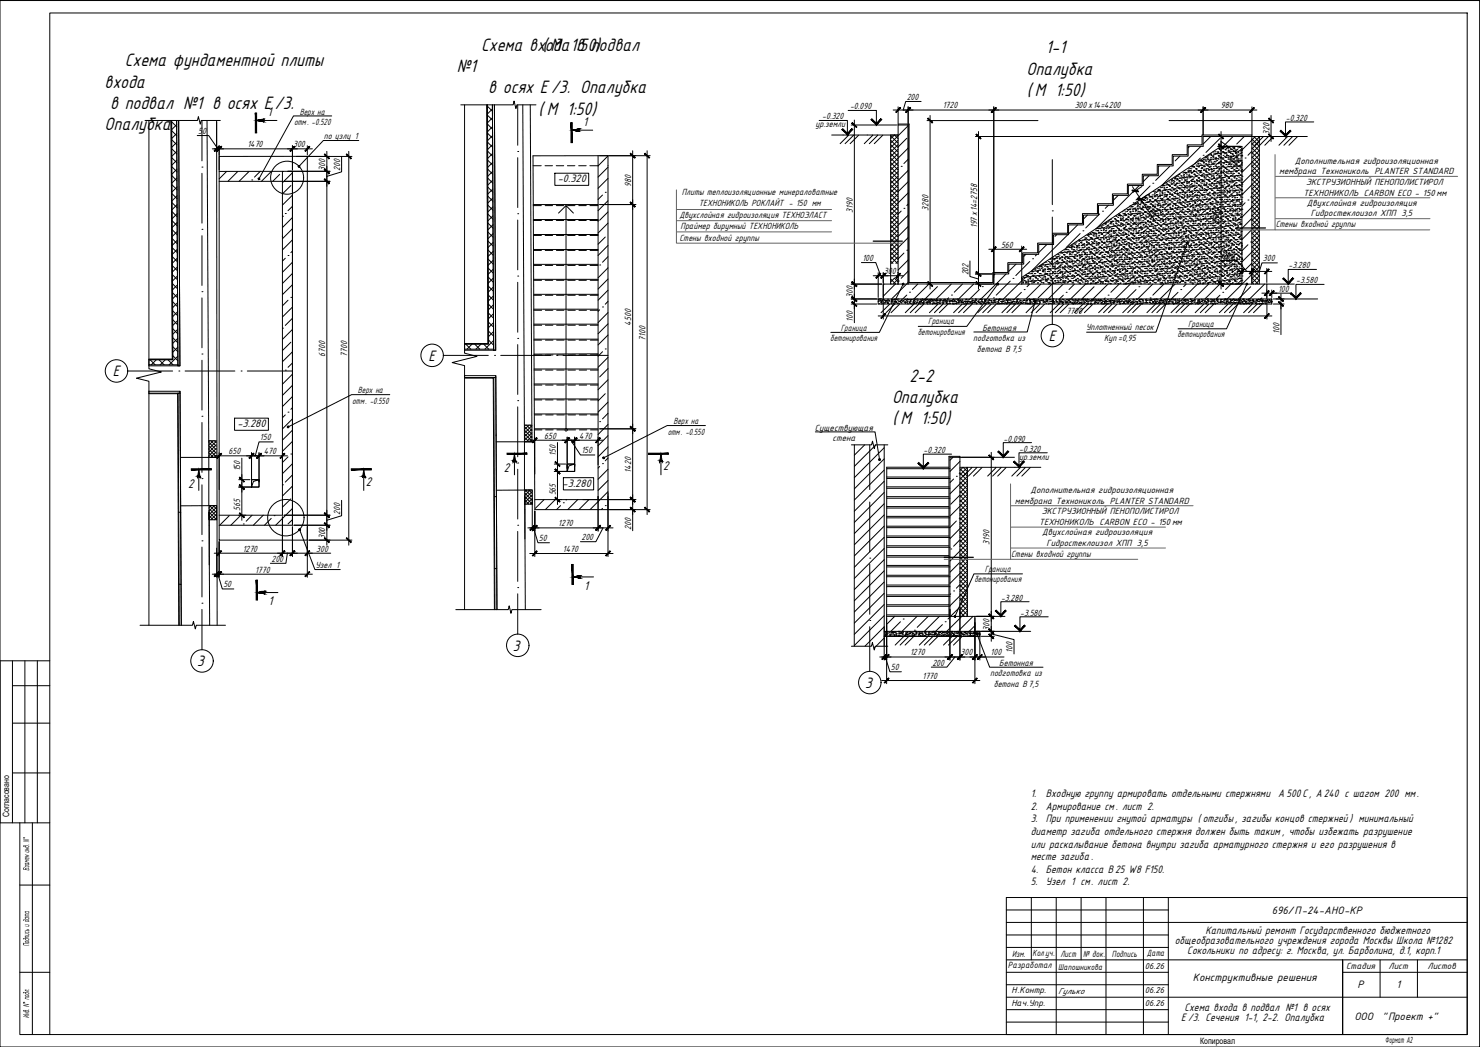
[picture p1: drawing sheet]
<svg xmlns="http://www.w3.org/2000/svg" width="594mm" height="420mm" viewBox="0 0 594 420" stroke-linecap="round" stroke-linejoin="round" font-family="sans-serif">
<defs><g id="words">
<g font-size="8">
<text x="193.1" y="20.4">Схема входа в подвал</text>
<text x="217.7" y="20.4">( М 1:50)</text>
<text x="419.9" y="21.4">1-1</text>
<text x="50.1" y="26.7">Схема фундаментной плиты</text>
<text x="183.4" y="28.9">№1</text>
<text x="412" y="29.9">Опалубка</text>
<text x="42" y="35.2">входа</text>
<text x="196" y="37.5">в осях Е /3. Опалубка</text>
<text x="412.2" y="38.4">( М 1:50)</text>
<text x="44.2" y="43.7">в подвал №1 в осях Е /3.</text>
<text x="216.2" y="46">( М 1:50)</text>
<text x="42" y="52.2">Опалубка</text>
<text x="365" y="153.2">2-2</text>
<text x="358.1" y="161.8">Опалубка</text>
<text x="358.2" y="170.3">( М 1:50)</text>
</g>
<g font-size="6.7">
<text x="421" y="136.9">Е</text>
<text x="172" y="144.8">Е</text>
<text x="45.3" y="151">Е</text>
<text x="205.9" y="261.2">3</text>
<text x="79.2" y="267.4">3</text>
<text x="347.2" y="276.1">3</text>
</g>
<g font-size="5.6">
<text x="107.4" y="46.6">1</text>
<text x="234.1" y="50.5">1</text>
<text x="202.2" y="189.5">2</text>
<text x="266.1" y="188.6">2</text>
<text x="75.5" y="195.8">2</text>
<text x="146.9" y="194.9">2</text>
<text x="234.5" y="236.7">1</text>
<text x="107.8" y="243">1</text>
</g>
<g font-size="4.8">
<text x="223.9" y="73.2">-0.320</text>
<text x="95.3" y="171.5">-3.280</text>
<text x="225.8" y="195.4">-3.280</text>
<text x="413.8" y="319.9">1.</text>
<text x="419.8" y="319.9">Входную группу армировать отдельными стержнями А 500 С, А240 с шагом 200 мм.</text>
<text x="413.8" y="324.9">2. Армирование см. лист 2.</text>
<text x="413.8" y="330">3. При применении гнутой арматуры ( отгибы, загибы концов стержней ) минимальный</text>
<text x="413.8" y="335.2">диаметр загиба отдельного стержня должен быть таким , чтобы избежать разрушение</text>
<text x="413.8" y="340.1">или раскалывание бетона внутри загиба арматурного стержня и его разрушения в</text>
<text x="413.8" y="345.1">месте загиба .</text>
<text x="413.8" y="350.1">4. Бетон класса В 25 W8 F150.</text>
<text x="413.8" y="355.1">5. Узел 1 см. лист 2.</text>
<text x="483.9" y="374.9">Капитальный ремонт Государственного бюджетного</text>
<text x="471.6" y="378.9">общеобразовательного учреждения города Москвы Школа №1282</text>
<text x="476.6" y="382.9">Сокольники по адресу: г. Москва, ул. Барболина, д.1, корп.1</text>
<text x="560.5" y="396.6">1</text>
<text x="475.5" y="405.9">Схема входа в подвал №1 в осях</text>
<text x="474.2" y="409.7">Е /3. Сечения 1-1, 2-2. Опалубка</text>
</g>
<g font-size="4.7">
<text x="510.5" y="366.7">696/П-24-АНО-КР</text>
<text x="478.8" y="393.7">Конструктивные решения</text>
<text x="544.9" y="396.7">Р</text>
<text x="543.6" y="409.2">ООО</text>
<text x="554.8" y="409.2">&quot;Проект +&quot;</text>
</g>
<g font-size="4">
<text x="363.9" y="40.1">200</text>
<text x="120.4" y="46">Верх на</text>
<text x="330" y="47.9">-0.320</text>
<text x="341.2" y="43.9">-0.090</text>
<text x="378.5" y="43.5">1720</text>
<text x="431.4" y="43.5">300х14=4200</text>
<text x="490.1" y="43.5">980</text>
<text x="79.5" y="53.8">50</text>
<text x="118" y="50.2">отм. -0.520</text>
<text x="327.4" y="50.9">ур.земли</text>
<text x="516.1" y="48.5">-0.320</text>
<text x="99.3" y="59.1">1470</text>
<text x="117.6" y="59.1">300</text>
<text x="130" y="55.7">по узлу 1</text>
<text x="509.6" y="54.3" transform="rotate(-90 509.6 54.3)">320</text>
<text x="519.8" y="65.7">Дополнительная гидроизоляционная</text>
<text x="130.6" y="68.5" transform="rotate(-90 130.6 68.5)">300</text>
<text x="136.5" y="68.6" transform="rotate(-90 136.5 68.6)">200</text>
<text x="495.9" y="67.2" transform="rotate(-90 495.9 67.2)">200</text>
<text x="513.5" y="69.9">мембрана Технониколь PLANTER STANDARD</text>
<text x="253.3" y="75" transform="rotate(-90 253.3 75)">980</text>
<text x="524.3" y="74.3">ЭКСТРУЗИОННЫЙ ПЕНОПОЛИСТИРОЛ</text>
<text x="273.6" y="78.4">Плиты теплоизоляционные минераловатные</text>
<text x="280.5" y="82.8">ТЕХНОНИКОЛЬ РОКЛАЙТ - 150 мм</text>
<text x="460.8" y="83.2" transform="rotate(57 460.8 83.2)">200</text>
<text x="523.3" y="78.7">ТЕХНОНИКОЛЬ CARBON ECO - 150 мм</text>
<text x="524.6" y="82.7">Двухслойная гидроизоляция</text>
<text x="272.7" y="87.5">Двухслойная гидроизоляция ТЕХНОЭЛАСТ</text>
<text x="342.3" y="85.3" transform="rotate(-90 342.3 85.3)">3190</text>
<text x="372.7" y="84.7" transform="rotate(-90 372.7 84.7)">3280</text>
<text x="489.5" y="89.9" transform="rotate(-90 489.5 89.9)">2760</text>
<text x="526.2" y="86.9">Гидростеклоизол ХПП 3,5</text>
<text x="273.2" y="92.1">Праймер бирумный ТЕХНОНИКОЛЬ</text>
<text x="392.2" y="91.6" transform="rotate(-90 392.2 91.6)">197 х14=2758</text>
<text x="512.1" y="91.3">Стены входной группы</text>
<text x="272.7" y="96.6">Стены входной группы</text>
<text x="401.8" y="99.4">560</text>
<text x="346.2" y="104.7">100</text>
<text x="490.7" y="103.9">200</text>
<text x="506.9" y="104.9">300</text>
<text x="517.2" y="107.7">-3.280</text>
<text x="354.8" y="110">300</text>
<text x="388.7" y="110.5" transform="rotate(-90 388.7 110.5)">202</text>
<text x="520.3" y="113.7">-3.580</text>
<text x="342.3" y="119.7" transform="rotate(-90 342.3 119.7)">300</text>
<text x="513" y="117">100</text>
<text x="253.3" y="130.7" transform="rotate(-90 253.3 130.7)">4500</text>
<text x="342.3" y="129.1" transform="rotate(-90 342.3 129.1)">100</text>
<text x="372.6" y="130.2">Граница</text>
<text x="428" y="126.2">7700</text>
<text x="476.9" y="131.2">Граница</text>
<text x="259.1" y="136.8" transform="rotate(-90 259.1 136.8)">7100</text>
<text x="333.3" y="136.8">бетонирования</text>
<text x="337.5" y="132.6">Граница</text>
<text x="368.4" y="134.4">бетонирования</text>
<text x="390.7" y="136.9">подготовка из</text>
<text x="394.3" y="132.8">Бетонная</text>
<text x="435.9" y="132.5">Уплотненный песок</text>
<text x="443.2" y="136.7">Куп=0,95</text>
<text x="472.7" y="135.4">бетонирования</text>
<text x="513.6" y="133.9" transform="rotate(-90 513.6 133.9)">100</text>
<text x="130.6" y="143.3" transform="rotate(-90 130.6 143.3)">6700</text>
<text x="139.4" y="143.3" transform="rotate(-90 139.4 143.3)">7700</text>
<text x="392.1" y="141.1">бетона В 7,5</text>
<text x="143.7" y="157.9">Верх на</text>
<text x="141.4" y="162">отм. -0.550</text>
<text x="270.3" y="170.3">Верх на</text>
<text x="327" y="172.8">Существующая</text>
<text x="104.4" y="176.7">150</text>
<text x="218.4" y="176.1">650</text>
<text x="232.5" y="176.1">470</text>
<text x="268" y="174.5">отм. -0.550</text>
<text x="334.2" y="177">стена</text>
<text x="402.8" y="177.2">-0.090</text>
<text x="91.8" y="182.3">650</text>
<text x="105.9" y="182.3">470</text>
<text x="223.1" y="182.9" transform="rotate(-90 223.1 182.9)">150</text>
<text x="233.4" y="181.9">150</text>
<text x="370.8" y="181.8">-0.320</text>
<text x="409.2" y="181.2">-0.320</text>
<text x="409.2" y="184.6">ур.земли</text>
<text x="96.4" y="189.2" transform="rotate(-90 96.4 189.2)">150</text>
<text x="253.3" y="189.7" transform="rotate(-90 253.3 189.7)">1420</text>
<text x="413.6" y="197.9">Дополнительная гидроизоляционная</text>
<text x="223.1" y="198.8" transform="rotate(-90 223.1 198.8)">565</text>
<text x="407.3" y="202.1">мембрана Технониколь PLANTER STANDARD</text>
<text x="96.4" y="205.1" transform="rotate(-90 96.4 205.1)">565</text>
<text x="136.5" y="206.6" transform="rotate(-90 136.5 206.6)">200</text>
<text x="418.2" y="206.4">ЭКСТРУЗИОННЫЙ ПЕНОПОЛИСТИРОЛ</text>
<text x="224.1" y="211.2">1270</text>
<text x="253.3" y="212.6" transform="rotate(-90 253.3 212.6)">200</text>
<text x="417.1" y="210.8">ТЕХНОНИКОЛЬ CARBON ECO - 150 мм</text>
<text x="418.3" y="214.9">Двухслойная гидроизоляция</text>
<text x="97.4" y="221.4">1270</text>
<text x="127" y="221.4">300</text>
<text x="130.6" y="216.5" transform="rotate(-90 130.6 216.5)">300</text>
<text x="216.3" y="217.2">50</text>
<text x="226" y="221.5">1470</text>
<text x="233.4" y="216.7">200</text>
<text x="397.3" y="218.7" transform="rotate(-90 397.3 218.7)">3190</text>
<text x="420" y="219.1">Гидростеклоизол ХПП 3,5</text>
<text x="109" y="225.5">200</text>
<text x="405.8" y="223.4">Стены входной группы</text>
<text x="102.4" y="229.8">1770</text>
<text x="126.6" y="228">Узел 1</text>
<text x="391.1" y="233.7">бетонирования</text>
<text x="395.4" y="229.6">Граница</text>
<text x="89.7" y="235.7">50</text>
<text x="401.8" y="241">-3.280</text>
<text x="409.5" y="247.1">-3.580</text>
<text x="397.3" y="253.1" transform="rotate(-90 397.3 253.1)">300</text>
<text x="365.3" y="263">1270</text>
<text x="385.6" y="263">300</text>
<text x="397.6" y="263">100</text>
<text x="406.4" y="262" transform="rotate(-90 406.4 262)">100</text>
<text x="357.6" y="268.9">50</text>
<text x="374.3" y="267.1">200</text>
<text x="401.1" y="267.3">Бетонная</text>
<text x="370.3" y="272.5">1770</text>
<text x="397.4" y="271.4">подготовка из</text>
<text x="398.9" y="275.6">бетона В7,5</text>
</g>
<g font-size="3.9">
<text x="11.7" y="339.3" transform="rotate(-90 11.7 339.3)">. N°</text>
<text x="11.7" y="349.5" transform="rotate(-90 11.7 349.5)">Взамен инв</text>
<text x="11.7" y="379.8" transform="rotate(-90 11.7 379.8)">Подпись и дата</text>
<text x="406.2" y="383.9">Изм.</text>
<text x="414.5" y="383.5">Колуч.</text>
<text x="419.2" y="383.5">.</text>
<text x="425.7" y="383.9">Лист</text>
<text x="434.8" y="383.9">№ док.</text>
<text x="446.3" y="383.9">Подпись</text>
<text x="460.4" y="383.8">Дата</text>
<text x="404.6" y="388.5">Разработал</text>
<text x="540.3" y="388.9">Стадия</text>
<text x="557.4" y="388.9">Лист</text>
<text x="573.1" y="388.9">Листов</text>
<text x="406" y="398.6">Н.Контр.</text>
<text x="406" y="403.6">Нач.Упр.</text>
<text x="11.7" y="408.6" transform="rotate(-90 11.7 408.6)">Инв . N° подл .</text>
<text x="556" y="418.5">Формат А2</text>
</g>
<g font-size="3.7">
<text x="424.8" y="389.1">Шапошникова</text>
<text x="459.6" y="388.7">06.26</text>
<text x="424.7" y="398.8">Гулько</text>
<text x="459.6" y="398.7">06.26</text>
<text x="459.6" y="403.6">06.26</text>
</g>
<g font-size="3.5">
<text x="3.7" y="328" transform="rotate(-90 3.7 328)">Согласовано</text>
<text x="481.8" y="419">Копировал</text>
</g>
</g></defs>
<g fill="none" stroke="#000" stroke-width=".4">
<path d="M240.7 62.5h20.3M254 60.5v152.5M259.8 60.5v146M240.7 82.1h14.5M354.5 120h-2v2M360.5 114h4M398.9 114h11.2M498.5 114h4M508.5 120h2v2M109.7 177.3h-5.7l-1.6 5.6M199.1 177.3h14.4M210.5 177.3v19.3"/>
<path d="M212.6 176.7h29.5M214.7 175.4v14.8M223.8 177.6v24.9M227.7 175.4v12.6M229.2 176.7l3.8 5.9h5.8M230.7 175.4v11.7M240.1 175.4v11.1M240.7 172.1h14.5M72.4 183.6h14.4M83.8 183.6v19.3M86 182.9h29.4M88 181.7v14.8"/>
<path d="M95.8 195.5h5.2M95.8 192.5h4.5M97.1 183.9v24.9M101 181.7v12.6M104 181.7v11.6M113.4 181.7v11M213.7 196.6l-14.5 .1M222.5 189.2h5.2M222.5 186.2h4.5M240.1 199.2v13.9M244.1 197.7v25.7M87 202.9l-14.5 .1"/>
<path d="M95.8 206.8h2.9M211.9 211.8h34.2M213.7 211.8h1h-1M213.7 200.2v12.9M214.2 211.8l1.7 6h4.7M214.7 205.1v18.3M222.5 200.5h2.9M234 200.5h21.2M242.1 211.8l-2.9 5.6h-6.2M244.1 204.5h16.9M212.6 222.1h33.5M381.3 247.4h4"/>
<path d="M391.3 253.4h2v2h-38.4"/>
<circle cx="227.2" cy="172.5" r=".49"/>
</g>
<!-- layer: A-DETL-THIN -->
<path d="M68.9 48.3l.5 96.1h-9.6v2h11.6l-.5-98.1M195.7 42.1l.4 96h-9.6v2h11.7l-.5-98M83.8 176.9h3M210.5 177.3h3M210.5 170.6h3M83.8 183.6h3M210.7 196.6h3v5.7h-3v-3.7M83.9 202.9h3.1v5.7h-3.1v-3.7M84 210.8v15.9M210.7 204.5v11.8" fill="none" stroke="#000" stroke-width=".4"/>
<!-- layer: A-DETL -->
<g fill="none" stroke="#000" stroke-width=".4">
<path d="M68.7 48.3l.5 95.8h-9.4v.3M68.7 48.3l.5 95.9h-9.4M70.9 48.3l.5 98.1M71.7 48.3l.5 98.5h-.8v-.4v.4M87 48.3l.2 202.6M195.4 42.1l.5 95.8h-9.4v.2M195.5 42.1l.4 95.8h-9.4M197.7 42.1l.5 98M198.5 42.1l.5 98.4h-.8v-.4v.4M212.9 42.1l.6 135.2M59.8 157v1h11.5l.5 92.9M59.8 146.4v.4"/>
<path d="M72.3 157v.8h-12.5M72.3 157.8h-.8l.5 93.1M186.5 150.7v1h11.5l.5 92.9M186.5 140.1v.4M199 150.7v.8h-12.5M199 151.5h-.8l.5 93.1M199.1 174.6l.2 24.7h-.8M72.4 180.9l.1 24.7h-.8M210.6 196.7l.1 2.6M83.9 202.9v2.6M71.9 234.4h.8l.1 16.5M198.6 228.2h.8l.1 16.4"/>
</g>
<g fill="none" stroke="#000" stroke-width=".4">
<path d="M502.5 54.7v59.3h6v6h-154v-6h6v-63.8h4v63.8h34.4v-4.1h6v-3.9h6v-3.9h6v-4h6v-3.9h6v-3.9h6v-4h6v-3.9h6v-4h6v-3.9h6v-4h6v-3.9h6v-3.9h6v-4h6v-3.9h19.6M88 62.8l35.4-.1v154h-35.4zM88 72.8h25.4M113.4 68.7v138.1h-25.4M117.4 68.7v142.1h-29.4M117.4 68.7l-29.4 .1M117.4 68.7v142.1M214 62.5h30.1v142h-29.4zM240.1 62.5v138h-25.4M214 82.1h26.1M214.1 88.1h26M214.1 94.1h26"/>
<path d="M214.1 100.1h26M214.2 106.1h25.9M214.2 112.1h25.9M214.2 118.1h25.9M410.1 111.3l80-52.5h8.4v55.2h-88.4zM214.2 124.1h25.9M214.3 130.1h25.8M214.3 136.1h25.8M214.4 148.1h25.7M214.4 154.1h25.7M240.1 142l-25.8 .1M214.5 160.1h25.6"/>
<path d="M214.5 166.1h25.6M214.5 172.1h25.6M101 192.5h3v3h-3zM227.7 186.2h3v3h-3zM355.9 192h25.4M355.9 196h25.4M355.9 199.9h25.4M381.3 188.1h-25.4v59.3M381.3 183.5h4v63.9h6v6h-35.4v-6h25.4zM355.9 203.9h25.4M355.9 207.8h25.4M355.9 211.8h25.4"/>
<path d="M355.9 215.7h25.4M355.9 219.6h25.4M355.9 223.6h25.4M355.9 227.5h25.4M355.9 231.4h25.4M355.9 235.4h25.4M355.9 239.4h25.4M355.9 243.3h25.4"/>
</g>
<!-- layer: A-DETL-MEDM -->
<path d="M71.7 48.3l.5 98.5h-12.4M83.1 48.3l.7 135.3M198.5 42.1l.5 98.4h-12.5M209.8 42.1l.7 135.2M59.8 157h12.5l.1 23.9-.1-23.1M186.5 150.7h12.5l.1 23.9-.1-23.1M84 210.8l-.1-5.3 .3 45.4M210.7 202.3v-3l.2 45.3M210.7 202.3v2.2M72.7 234.4l-.2-28.8 .3 45.3M199.4 228.2l-.1-28.9 .2 45.3" fill="none" stroke="#000" stroke-width=".4"/>
<!-- layer: S-STRS -->
<g fill="none" stroke="#000" stroke-width=".4">
<path d="M360.5 49.8h4.4v63.6h33.6v-4.1h6v-3.9h6v-3.9h6v-4h6v-3.9h6v-3.9h6v-4h6v-4h6v-3.9h6v-3.9h6v-4h6v-3.9h6v-3.9h6v-4h6v-3.9h20M117.4 72.8h.1M214 66.5h3.3M218.8 66.5h3M223.3 66.5h3M227.8 66.5h3M232.3 66.5h3M236.8 66.5h3.3M244.1 66.5h.1M113.4 94.7v.4M214 82.5h3.3M214.1 88.5h3.2"/>
<path d="M214.1 94.5h3.2M218.8 82.5h3M218.8 88.5h3M218.8 94.5h3M223.3 82.5h3M223.3 88.5h3M223.4 94.5h3M227.8 82.5h3M227.8 88.5h3M227.8 94.5h3M232.3 82.5h3M232.3 88.5h3"/>
<path d="M232.3 94.5h3M236.8 82.5h3.3M236.8 88.5h3.3v.3M236.9 94.5h3.2M214.1 100.5h3.2M214.2 106.5h3.2M214.2 112.5h3.2M214.2 118.5h3.2M218.9 100.5h3M218.9 106.5h3M218.9 112.5h3M218.9 118.5h3"/>
<path d="M223.4 100.5h3M223.4 106.5h3M223.4 112.5h3M223.4 118.5h3M227.8 100.5h3M227.9 106.5h3M227.9 112.5h3M227.9 118.5h3M232.4 100.5h3M232.4 106.5h3M232.4 112.5h3M232.4 118.5h3"/>
<path d="M236.9 100.5h3.2M236.9 106.5h3.2M236.9 112.5h3.2M236.9 118.5h3.2M214.2 124.5h3.2M214.3 130.5h3.1M214.3 136.5h3.1M218.9 124.5h3M218.9 130.5h3M218.9 136.5h3.1M223.4 124.5h3M223.4 130.5h3"/>
<path d="M223.4 136.5h3M227.9 124.5h3M227.9 130.5h3M228 136.5h2.9M232.4 124.5h3M232.5 130.5h2.9M232.5 136.5h3M236.9 124.5h3.2M236.9 130.5h3.2M236.9 136.5h3.2M214.4 148.5h3.1M214.4 142.5h3.1"/>
<path d="M214.4 154.5h3.1M219 148.5h3M219 154.5h3M222 142.5h-3.1M223.5 148.5h3M223.5 154.5h3M223.5 142.5h3M228 148.5h3M228 154.5h3M231 142.4l-3 .1M232.5 142.4h3M232.5 148.5h3"/>
<path d="M232.5 154.5h3M237 148.5h3.1M237 154.5h3.1M240.1 142.4h-3.1M214.5 160.5h3M214.5 172.5h3.1M214.5 166.5h3M219 160.5h3M219 172.5h3M219 166.5h3M223.5 172.5h3M223.5 160.5h3"/>
<path d="M223.5 166.5h3M228 160.5h3M228 166.5h3M228 172.5h3.1M232.5 160.5h3M232.5 172.5h3M232.5 166.5h3M237 172.5h3.1M237 160.5h3.1M237 166.5h3.1M355.9 187.5h25M355.9 191.4h25"/>
<path d="M355.9 195.4h25M355.9 199.3h25M385.3 183.1h-4.4v64.3M355.9 203.3h25M355.9 207.2h25M355.9 211.2h25M355.9 215.1h25M355.9 219h25M355.9 223h25M355.9 226.9h25M355.9 230.8h25M355.9 234.8h25"/>
<path d="M355.9 238.8h25M355.9 246.8h25.4M355.9 242.7h25"/>
</g>
<!-- layer: S-STRS-ANNO -->
<path d="M227.2 82.5l-3 3M230.2 85.5l-3-3v90" fill="none" stroke="#000" stroke-width=".4"/>
<!-- layer: SGRAND -->
<g fill="none" stroke="#000" stroke-width=".4">
<path d="M357.5 54.2v59.8M357.5 55.7l1.5-1.5 1.5 1.5M357.5 59.9l3 3M357.5 58l3 3M357.5 56.3l3 3M357.5 54.5l3 2.9M360.5 56.3l-3 3M360.5 58l-3 3M360.5 59.9l-3 3M364 55.5l-3.5 3.5M364.5 50.5l-7 6.9M364.5 59.4l-7 7.1"/>
<path d="M477.4 58.9l-.5 .5M482 58.7l-15.6 15.6M486 54.8l-3.1 3M489.1 59.5h.1M489.2 59.6h.1M489.3 60h.1M489.4 59.6h.1M489.7 55.5l-5.6 5.7M490.2 59.1h.1M490.4 59.4h.1M490.5 59.3h.1M490.8 59.4h.1"/>
<path d="M491.4 58.8h.1M491.4 59.3h.1M491.5 59h.1M491.7 60h.1M492.2 59.6h.1M492.5 59.1h.1M492.6 59.1h.1M492.8 59.4h.1M492.8 59.1h.1M492.9 59.3h.1M493.5 59h.1M494.1 60h.1"/>
<path d="M494.5 58.9h.1M494.8 59.4h.1M494.9 58.8h.1M495 59.1h.1M495 54.8l-4 4M495.2 59.6h.1M495.3 59.2h.1M495.3 59.7h.1M496.4 60h.1M496.8 59.4h.1M497.3 59h.1M497.5 58.9h.1"/>
<path d="M497.6 59.1h.1M497.7 59.2h.1M498.3 59.6h.1M499.4 54.8l-3 3M502.5 59.4l3 3M502.5 57.6l3 3M502.5 55.8l3 3M503.3 54.8l2.2 2.2M503.9 54.8l-5.4 5.4M505.1 54.8l.4 .4M505.5 54.9l-3 3.1M505.5 56.8l-3 3"/>
<path d="M505.5 58.5l-3 3.1M505.5 54.7v59.3M91 68.8l-3 3M95.4 68.8l-3.9 4M100 68.8l-4 4M101 72.2h.1M104.5 68.7l-2.3 2.4M109 68.7l-4.1 4.1M112.3 70l-2.8 2.8M113.4 68.8h.1M116.8 74.5l-3.4 3.3M117.4 69.3l-4 4"/>
<path d="M117.4 78.3l-4 4M241.9 78.3l-1.8 1.8M243 77.2h.1M244.1 62.6l-4 4M244.1 71.6l-4 4M244.1 67.1l-4 4M357.5 79.6l3 3M357.5 77.8l3 3M357.5 76l3 3M357.5 74.2l3 3M357.5 72.4l3 3M357.5 70.7l3 2.9"/>
<path d="M357.5 68.8l3 3M357.5 67.1l3 3M357.5 65.2l3 3M357.5 63.5l3 3M357.5 61.6l3 3M360.5 61.6l-3 3M360.5 65.2l-3 3M360.5 67.1l-3 3M360.5 68.8l-3 3M360.5 70.7l-3 2.9M360.5 74.2l-3 3M360.5 76l-3 3"/>
<path d="M360.5 77.8l-3 3M360.5 79.6l-3 3M360.6 67.9h-.1M361.7 66.8h.1M364.5 68.4l-7 7M364.5 77.4l-7 7M364.5 63.9l-1.7 1.7M364.5 72.9l-4 4M448.9 78.4l-2 1.9M457.3 74.5l-17 17M458.5 79.8h.1M459.1 79.3h.1"/>
<path d="M459.4 79h.1M459.5 79.5h.1M459.5 79.3h.1M459.7 79.6h.1M459.9 79.2h.1M460.1 79.2h.1M460.4 79.8h.1M460.8 78.2h.1M461 78.1h.1M461.1 78.4h.1M461.2 79h.1M461.2 70.5l-2.3 2.4"/>
<path d="M461.4 79h.1M461.6 79h.1M461.6 74.6l-5.6 5.7M461.8 78.8h.1M461.9 78.9h.1M462.2 78.9h.1M462.2 79.1h.1M462.4 78.2h.1M462.5 79.7h.1M462.6 79.5h.1M462.7 73.5h.1M462.9 76.8h.1"/>
<path d="M463.1 78.2h.1M463.2 78.8h.1M463.3 77.5h.1M463.4 79h.1M463.5 78.4h.1M463.5 76.8h.1M463.6 78.7h.1M464 77.2h.1M464.1 78.1h.1M464.2 78.7h.1M464.2 78.2h.1M464.4 76.8h.1"/>
<path d="M464.4 78.2h.1M464.5 79.7h.1M464.6 76.6h.1M464.6 79.1h.1M464.8 76h.1M464.9 78.9h.1M464.9 76.3h.1M464.9 76.6h.1M464.9 76.2h.1M465.2 66.6l-.3 .2M465.2 76.5h.1M465.3 78.5h.1"/>
<path d="M465.4 76h.1M465.4 77.5h.1M465.5 78.9h.1M465.5 78.2h.1M465.6 76.5h.1M465.6 76.8h.1M465.6 79.5h.1M465.7 78.4h.1M465.8 75.3h.1M465.8 79.7h.1M465.8 78.4h.1M466.3 75.3h.1"/>
<path d="M466.3 74.4h.1M466.3 78.4h.1M466.3 76.8h.1M466.3 74.6h.1M466.4 78.2h.1M466.4 77.2h.1M466.4 77.4h.1M466.4 79.7h.1M466.5 77.6h.1M466.6 76.4h.1M466.6 74.4h.1M466.9 74.3h.1"/>
<path d="M467 74.6h.1M467 79.1h.1M467 76.3h.1M467.1 75.4h.1M467.2 78.2h.1M467.2 75.5h.1M467.3 76.3h.1M467.3 74.5h.1M467.3 78.2h.1M467.4 75.9h.1M467.4 77.4h.1M467.4 78.9h.1"/>
<path d="M467.6 76.5h.1M467.7 76.2h.1M467.7 78.2h.1M467.9 78.2h.1M467.9 76.1h.1M467.9 78.9h.1M468 74.2h.1M468 73.4h.1M468.1 79h.1M468.1 75.3h.1M468.2 78.4h.1M468.3 73.7h.1"/>
<path d="M468.3 75.2h.1M468.3 78.1h.1M468.4 76.7h.1M468.4 74.2h.1M468.4 78.1h.1M468.5 79.6h.1M468.6 74h.1M468.7 76.1h.1M468.7 76.8h.1M468.7 79.6h.1M468.8 77.2h.1M468.8 76.9h.1"/>
<path d="M469 74.1h.1M469 74.4h.1M469.1 76h.1M469.2 73h.1M469.3 74.5h.1M469.3 75.9h.1M469.3 77.4h.1M469.3 79.1h.1M469.4 78.9h.1M469.4 78h.1M469.4 74.7h.1M469.5 77.5h.1"/>
<path d="M469.5 66.8l-5.6 5.6M469.5 74.8h.1M469.6 76.3h.1M469.7 75.9h.1M469.8 77.9h.1M469.9 73.4h.1M470 76.5h.1M470 74h.1M470.1 79.8h.1M470.1 72.6h.1M470.2 75.4h.1M470.2 72.2h.1"/>
<path d="M470.2 72.7h.1M470.3 73.7h.1M470.3 78.2h.1M470.3 75.2h.1M470.3 71.9h.1M470.4 76.7h.1M470.4 78.4h.1M470.4 78.1h.1M470.4 73.9h.1M470.4 77.9h.1M470.5 79.6h.1M470.5 79.8h.1"/>
<path d="M470.5 75.3h.1M470.6 78.4h.1M470.7 75.8h.1M470.8 72.4h.1M470.9 73.3h.1M471 76.1h.1M471 73.8h.1M471 79h.1M471.1 79.7h.1M471.1 76.2h.1M471.1 75.8h.1M471.1 72.6h.1"/>
<path d="M471.1 77.2h.1M471.2 71.5h.1M471.3 72.9h.1M471.3 74.4h.1M471.3 75.9h.1M471.4 71.8h.1M471.4 77.3h.1M471.4 77.7h.1M471.4 74.3h.1M471.5 78.8h.1M471.6 71.5h.1M471.6 71.2h.1"/>
<path d="M471.7 74h.1M471.7 75.7h.1M471.7 74.5h.1M471.7 79.1h.1M471.8 71.8h.1M471.8 76.8h.1M471.8 79.6h.1M471.8 77.6h.1M471.8 74.1h.1M471.9 79.8h.1M472 76.3h.1M472.1 73.7h.1"/>
<path d="M472.1 70.8h.1M472.1 79.6h.1M472.2 72.3h.1M472.2 73.7h.1M472.3 75.2h.1M472.3 73.4h.1M472.3 76.7h.1M472.4 78.1h.1M472.4 76.5h.1M472.4 71.7h.1M472.4 71.9h.1M472.4 79.6h.1"/>
<path d="M472.4 77.6h.1M472.5 73.6h.1M472.5 74.8h.1M472.5 79.5h.1M472.5 77.6h.1M472.6 70.5h.1M472.6 72.1h.1M472.7 78.2h.1M472.7 77.7h.1M472.8 75.6h.1M472.9 70.7h.1M472.9 75.3h.1"/>
<path d="M472.9 78.4h.1M473.1 73.5h.1M473.2 70h.1M473.2 75.5h.1M473.2 79.5h.1M473.2 72.4h.1M473.2 71.5h.1M473.2 72.6h.1M473.2 72.9h.1M473.2 75.4h.1M473.3 74.4h.1M473.3 69.9h.1"/>
<path d="M473.3 78.3h.1M473.4 75.9h.1M473.4 75.6h.1M473.4 77.3h.1M473.4 71.5h.1M473.5 78.8h.1M473.5 77.4h.1M473.5 72.6h.1M473.5 77.2h.1M473.6 62.7l-1.9 1.9M473.8 71.5h.1M473.8 75.4h.1"/>
<path d="M473.8 74.3h.1M473.9 77.4h.1M473.9 70.5h.1M474 73.3h.1M474 71.5h.1M474 76.2h.1M474.1 74.5h.1M474.1 73.4h.1M474.1 79h.1M474.1 79.1h.1M474.2 70.7h.1M474.2 79.3h.1"/>
<path d="M474.2 79.1h.1M474.3 72.2h.1M474.3 73.7h.1M474.3 75.1h.1M474.4 76.6h.1M474.4 76.2h.1M474.4 78.1h.1M474.4 71.4h.1M474.5 79.5h.1M474.5 77.3h.1M474.5 73.4h.1M474.6 79.2h.1"/>
<path d="M474.6 73.4h.1M474.7 71.2h.1M474.7 76.5h.1M474.8 69.4h.1M474.8 74.1h.1M474.8 75.3h.1M474.8 76.9h.1M474.9 71.4h.1M474.9 79.7h.1M474.9 70.5h.1M474.9 77h.1M475 78.2h.1"/>
<path d="M475.1 70h.1M475.1 71.5h.1M475.1 69.3h.1M475.1 73.3h.1M475.2 72.9h.1M475.2 79.2h.1M475.2 75.2h.1M475.2 70.7h.1M475.3 74.4h.1M475.3 75.9h.1M475.3 78.4h.1M475.4 77.3h.1"/>
<path d="M475.4 78.8h.1M475.4 69.1h.1M475.5 71.2h.1M475.5 72h.1M475.5 77.2h.1M475.5 72.4h.1M475.5 74.8h.1M475.6 69.3h.1M475.6 77.6h.1M475.7 74.9h.1M475.8 69.2h.1M475.8 69.6h.1"/>
<path d="M475.8 75.1h.1M475.9 71.2h.1M475.9 72.6h.1M475.9 77.2h.1M475.9 77.1h.1M476.1 69.2h.1M476.2 73.1h.1M476.2 74.3h.1M476.2 70.7h.1M476.2 72.1h.1M476.2 79h.1M476.2 69.9h.1"/>
<path d="M476.2 72.7h.1M476.3 73.6h.1M476.3 75.1h.1M476.3 75.5h.1M476.4 76.5h.1M476.4 78.3h.1M476.4 78h.1M476.4 71.5h.1M476.4 72.8h.1M476.5 79.5h.1M476.5 74.5h.1M476.5 71.1h.1"/>
<path d="M476.5 79.1h.1M476.5 78.4h.1M476.5 77h.1M476.6 73.1h.1M476.6 79h.1M476.7 68.6h.1M476.8 76.2h.1M476.8 69.1h.1M476.9 75h.1M477 67.8h.1M477 70.6h.1M477 68.8h.1"/>
<path d="M477 73.4h.1M477.1 73.4h.1M477.1 76.5h.1M477.1 76.2h.1M477.1 68.5h.1M477.1 70.7h.1M477.2 69.9h.1M477.2 73h.1M477.2 79h.1M477.2 71.4h.1M477.2 69h.1M477.2 76.3h.1"/>
<path d="M477.3 72.9h.1M477.3 75h.1M477.3 78.9h.1M477.3 74.3h.1M477.3 70.5h.1M477.4 75.8h.1M477.4 77.3h.1M477.4 78.1h.1M477.5 78.7h.1M477.5 71h.1M477.5 67.6h.1M477.6 76.9h.1"/>
<path d="M477.6 70.7h.1M477.6 75.3h.1M477.7 78.4h.1M477.7 68.5h.1M477.8 71.3h.1M477.8 69h.1M477.8 74.1h.1M477.9 68.6h.1M477.9 70.9h.1M477.9 74.9h.1M477.9 72.4h.1M477.9 76.9h.1"/>
<path d="M477.9 74.2h.1M477.9 79.7h.1M478 76.8h.1M478 67.7h.1M478.1 69.2h.1M478.1 79.9h.1M478.2 70.7h.1M478.2 66.9h.1M478.2 69.6h.1M478.2 72.2h.1M478.2 73.6h.1M478.2 72.9h.1"/>
<path d="M478.2 72.6h.1M478.2 77.2h.1M478.3 75.1h.1M478.3 78.8h.1M478.3 76.6h.1M478.4 78h.1M478.4 79.5h.1M478.5 66.7h.1M478.5 70.9h.1M478.5 74.3h.1M478.5 69.2h.1M478.5 72h.1"/>
<path d="M478.6 66.9h.1M478.6 76.8h.1M478.6 66.5h.1M478.6 72.8h.1M478.6 74.8h.1M478.7 78.7h.1M478.7 77.6h.1M478.7 72.1h.1M478.7 66.9h.1M478.8 71.5h.1M478.8 77.8h.1M478.8 74.5h.1"/>
<path d="M478.9 68.8h.1M478.9 79.1h.1M478.9 74.8h.1M479 68.6h.1M479.1 67h.1M479.1 68.5h.1M479.1 76.2h.1M479.2 69.9h.1M479.2 66.8h.1M479.2 71.4h.1M479.3 72.9h.1M479.3 68.8h.1"/>
<path d="M479.3 72.7h.1M479.3 67.1h.1M479.3 74.3h.1M479.3 78.7h.1M479.3 69.9h.1M479.3 75.8h.1M479.3 74.7h.1M479.4 68.8h.1M479.4 73.4h.1M479.4 75.5h.1M479.4 77.3h.1M479.4 70h.1"/>
<path d="M479.5 78.7h.1M479.5 76.5h.1M479.5 78.4h.1M479.5 75.6h.1M479.6 70.7h.1M479.6 76.6h.1M479.7 70.5h.1M479.8 78.1h.1M479.9 68.7h.1M479.9 74.6h.1M479.9 67.6h.1M480 70.7h.1"/>
<path d="M480 76.6h.1M480 75.3h.1M480 67.8h.1M480.1 66.2h.1M480.1 78.4h.1M480.1 67.7h.1M480.1 70.7h.1M480.1 73.4h.1M480.1 69.1h.1M480.1 67.9h.1M480.2 70.6h.1M480.2 76.3h.1"/>
<path d="M480.2 72.1h.1M480.2 66.7h.1M480.2 79.1h.1M480.3 73.5h.1M480.3 72.6h.1M480.3 72.4h.1M480.3 78.5h.1M480.4 75h.1M480.4 79.2h.1M480.4 76.5h.1M480.4 78h.1M480.5 79.4h.1"/>
<path d="M480.5 69.6h.1M480.6 70.6h.1M480.6 66.6h.1M480.6 72.6h.1M480.6 77.2h.1M480.7 72.5h.1M480.7 76.5h.1M480.7 78.4h.1M480.7 65.7h.1M480.8 66.7h.1M480.8 68.5h.1M480.8 71.3h.1"/>
<path d="M480.9 65.8h.1M480.9 68.5h.1M480.9 74.3h.1M480.9 74.2h.1M480.9 65.5h.1M480.9 77h.1M481 74.5h.1M481 71.5h.1M481 67h.1M481 79.8h.1M481.1 68.5h.1M481.1 77.1h.1"/>
<path d="M481.1 69.9h.1M481.2 71.4h.1M481.2 71.5h.1M481.2 72.9h.1M481.2 74.5h.1M481.2 74.3h.1M481.2 66.5h.1M481.2 79.1h.1M481.3 75.8h.1M481.3 72.5h.1M481.3 68.5h.1M481.3 78.4h.1"/>
<path d="M481.4 77.3h.1M481.4 74.4h.1M481.4 78.7h.1M481.4 68.6h.1M481.5 76.2h.1M481.5 66.4h.1M481.6 64.5h.1M481.6 69.2h.1M481.6 70.4h.1M481.6 72.1h.1M481.7 76.4h.1M481.7 65.7h.1"/>
<path d="M481.7 74.8h.1M481.7 69.3h.1M481.8 68.8h.1M481.8 73.4h.1M481.8 77.7h.1M481.8 75h.1M481.8 76.5h.1M481.8 63.4l-2.3 2.4M481.9 68.4h.1M482 64.5h.1M482 64.7h.1M482 70.4h.1"/>
<path d="M482 74.3h.1M482 66.2h.1M482 70.5h.1M482.1 67.6h.1M482.1 76.3h.1M482.1 69.1h.1M482.1 78.1h.1M482.2 70.6h.1M482.2 72.1h.1M482.3 66.4h.1M482.3 64.3h.1M482.3 73.5h.1"/>
<path d="M482.3 67.6h.1M482.3 67.1h.1M482.3 75h.1M482.3 72.3h.1M482.3 70.7h.1M482.4 76.5h.1M482.4 78.2h.1M482.4 75.3h.1M482.4 70h.1M482.4 72.8h.1M482.4 77.9h.1M482.4 78.4h.1"/>
<path d="M482.4 67.3h.1M482.5 79.4h.1M482.5 75.6h.1M482.5 78.4h.1M482.6 64.8h.1M482.6 72.9h.1M482.6 64.4h.1M482.6 70.3h.1M482.6 72.4h.1M482.6 78.5h.1M482.7 66.3h.1M482.7 76.2h.1"/>
<path d="M482.7 72.3h.1M482.8 78.2h.1M482.9 65h.1M482.9 69.6h.1M482.9 62.3h.1M483 64h.1M483 68.3h.1M483 72.6h.1M483 77.2h.1M483 65.4h.1M483 74.2h.1M483 65h.1"/>
<path d="M483.1 66.9h.1M483.1 68.4h.1M483.1 67.9h.1M483.2 65.2h.1M483.2 70.7h.1M483.2 69.9h.1M483.2 66.7h.1M483.2 73.5h.1M483.2 71.3h.1M483.2 76.3h.1M483.3 72.8h.1M483.3 66.3h.1"/>
<path d="M483.3 74.3h.1M483.3 70.8h.1M483.3 79.1h.1M483.4 75.7h.1M483.4 68.2h.1M483.4 72.2h.1M483.4 76.4h.1M483.4 77.2h.1M483.4 74.2h.1M483.4 78.1h.1M483.4 78.7h.1M483.4 63.8h.1"/>
<path d="M483.5 66.9h.1M483.5 71.5h.1M483.6 74.5h.1M483.6 64.3h.1M483.6 79.1h.1M483.7 70.2h.1M483.7 76.1h.1M483.8 68.6h.1M483.8 65.8h.1M483.9 76.2h.1M483.9 68.6h.1M483.9 63.2h.1"/>
<path d="M483.9 63.1h.1M484 64.7h.1M484 71.4h.1M484 74.2h.1M484 66.2h.1M484 64.2h.1M484 68.2h.1M484 68.7h.1M484 67.6h.1M484 74.1h.1M484 65.7h.1M484 77h.1"/>
<path d="M484.1 69.1h.1M484.1 70.1h.1M484.1 80h.1M484.1 79.8h.1M484.1 70.6h.1M484.1 76h.1M484.1 68.8h.1M484.1 73.4h.1M484.1 74.3h.1M484.2 72.1h.1M484.2 76.5h.1M484.2 80h.1"/>
<path d="M484.3 73.5h.1M484.3 75h.1M484.3 76.5h.1M484.3 66.1h.1M484.3 62.9h.1M484.4 77.9h.1M484.4 72.1h.1M484.4 79.4h.1M484.4 70.5h.1M484.5 78.1h.1M484.5 63.7h.1M484.6 66.5h.1"/>
<path d="M484.6 64.1h.1M484.6 63.1h.1M484.7 70h.1M484.7 67.6h.1M484.7 69.3h.1M484.7 72.1h.1M484.7 66.1h.1M484.7 70.7h.1M484.7 66.6h.1M484.8 72h.1M484.8 75.9h.1M484.8 75.3h.1"/>
<path d="M484.8 74.9h.1M484.8 78.4h.1M484.8 77.7h.1M484.8 77.9h.1M484.8 72.2h.1M484.9 62.5h.1M484.9 64.8h.1M484.9 77.9h.1M485 63.9h.1M485 65.4h.1M485 68h.1M485 72.4h.1"/>
<path d="M485.1 66.9h.1M485.1 68.3h.1M485.1 73.9h.1M485.1 79.8h.1M485.2 69.8h.1M485.2 71.3h.1M485.3 72.7h.1M485.3 65h.1M485.3 69.6h.1M485.3 74.2h.1M485.3 64.3h.1M485.4 75.7h.1"/>
<path d="M485.4 62.1h.1M485.4 66h.1M485.4 72.6h.1M485.4 77.2h.1M485.4 71.9h.1M485.4 67.2h.1M485.4 78.6h.1M485.4 67.9h.1M485.4 77.8h.1M485.4 70h.1M485.5 73.9h.1M485.5 64.5h.1"/>
<path d="M485.5 72.8h.1M485.5 79.8h.1M485.5 75.6h.1M485.6 66.7h.1M485.6 70.1h.1M485.6 78.4h.1M485.6 74.3h.1M485.6 75.8h.1M485.7 64h.1M485.7 69.9h.1M485.8 75.8h.1M485.8 63.8h.1"/>
<path d="M485.9 66.9h.1M485.9 61.7h.1M485.9 71.5h.1M485.9 63.2h.1M485.9 74.5h.1M486 64.6h.1M486 62h.1M486 79.1h.1M486 67.9h.1M486 62.3h.1M486.1 66.1h.1M486.1 63.9h.1"/>
<path d="M486.1 67.6h.1M486.1 69.9h.1M486.1 73.8h.1M486.1 65.1h.1M486.2 69h.1M486.2 79.7h.1M486.2 68.6h.1M486.2 67.9h.1M486.2 70.5h.1M486.2 75.8h.1M486.2 62.4h.1M486.2 72h.1"/>
<path d="M486.2 76.2h.1M486.2 70.7h.1M486.2 73.5h.1M486.3 73.4h.1M486.3 68h.1M486.3 74.9h.1M486.3 76.4h.1M486.4 76.4h.1M486.4 65.9h.1M486.4 79.2h.1M486.4 71.8h.1M486.4 65.7h.1"/>
<path d="M486.4 73.7h.1M486.5 77.9h.1M486.5 79.3h.1M486.5 77.7h.1M486.5 68.8h.1M486.5 73.4h.1M486.6 76.5h.1M486.7 63.8h.1M486.7 62.9h.1M486.7 65.8h.1M486.7 69.8h.1M486.8 75.7h.1"/>
<path d="M486.8 70.5h.1M486.8 61h.1M486.8 71.7h.1M486.8 63h.1M486.9 62.5h.1M486.9 77.6h.1M486.9 78.1h.1M486.9 65.8h.1M486.9 64h.1M487 65.4h.1M487 68.6h.1M487 66.9h.1"/>
<path d="M487 61.8h.1M487 63.1h.1M487 65.9h.1M487 71.4h.1M487 67.6h.1M487 74.3h.1M487.1 68.4h.1M487.1 67.7h.1M487.1 70.7h.1M487.1 77h.1M487.1 69.8h.1M487.1 73.7h.1"/>
<path d="M487.1 75.3h.1M487.1 71.5h.1M487.2 71.3h.1M487.2 79.6h.1M487.2 79.9h.1M487.2 72.8h.1M487.2 78.4h.1M487.2 77.2h.1M487.3 74.2h.1M487.3 75.7h.1M487.3 64.8h.1M487.3 77.2h.1"/>
<path d="M487.4 78.6h.1M487.4 65.7h.1M487.4 72.4h.1M487.4 61.8h.1M487.4 71.6h.1M487.5 67.7h.1M487.5 73.6h.1M487.5 77.6h.1M487.6 61.9h.1M487.6 79.5h.1M487.6 60.9h.1M487.6 63.7h.1"/>
<path d="M487.6 65h.1M487.6 69.6h.1M487.7 66.5h.1M487.7 63.7h.1M487.7 72.6h.1M487.7 77.2h.1M487.7 69.3h.1M487.8 69.6h.1M487.8 63.8h.1M487.8 72.2h.1M487.8 75h.1M487.8 75.5h.1"/>
<path d="M487.8 69.5h.1M487.9 61.7h.1M487.9 77.8h.1M487.9 63.2h.1M487.9 66.7h.1M488 75.1h.1M488 64.6h.1M488 61.7h.1M488 74.3h.1M488.1 66.1h.1M488.1 67.6h.1M488.1 63.7h.1"/>
<path d="M488.1 69h.1M488.1 73.5h.1M488.2 70.5h.1M488.2 69.6h.1M488.2 79.5h.1M488.2 63.8h.1M488.2 72h.1M488.2 75.5h.1M488.2 66.9h.1M488.3 73.4h.1M488.3 71.5h.1M488.3 74.9h.1"/>
<path d="M488.4 74.5h.1M488.4 79.1h.1M488.4 61.6h.1M488.4 76.4h.1M488.4 64.4h.1M488.4 77.9h.1M488.4 65.6h.1M488.4 61h.1M488.4 67.2h.1M488.5 79.3h.1M488.5 71.5h.1M488.5 61.7h.1"/>
<path d="M488.5 77.4h.1M488.5 68.6h.1M488.5 70.1h.1M488.5 72.9h.1M488.6 67.4h.1M488.6 76.2h.1M488.6 75.7h.1M488.7 78.5h.1M488.7 73h.1M488.7 63.6h.1M488.8 69.5h.1M488.8 61.2h.1"/>
<path d="M488.8 65.7h.1M488.8 78.6h.1M488.8 65.5h.1M488.9 60.9h.1M488.9 71.5h.1M488.9 75.4h.1M488.9 68.8h.1M488.9 73.4h.1M488.9 62.4h.1M488.9 77.4h.1M488.9 76.5h.1M489 63.9h.1"/>
<path d="M489 65.3h.1M489.1 66.8h.1M489.1 61.6h.1M489.1 62.9h.1M489.1 68.3h.1M489.1 67.5h.1M489.2 69.8h.1M489.2 73.4h.1M489.2 70.5h.1M489.2 62.3h.1M489.2 65.1h.1M489.2 71.2h.1"/>
<path d="M489.2 79.3h.1M489.2 78.1h.1M489.2 67.9h.1M489.3 72.7h.1M489.3 70.7h.1M489.3 74.2h.1M489.3 65.2h.1M489.3 73.6h.1M489.4 75.6h.1M489.4 63.1h.1M489.4 76.4h.1M489.4 77.1h.1"/>
<path d="M489.4 67.6h.1M489.4 70.9h.1M489.5 78.6h.1M489.5 61.5h.1M489.5 65.4h.1M489.5 79.2h.1M489.5 71.4h.1M489.5 70.7h.1M489.5 75.3h.1M489.5 76.5h.1M489.5 67.4h.1M489.5 77.3h.1"/>
<path d="M489.6 73.3h.1M489.6 78.4h.1M489.6 79.2h.1M489.7 64.8h.1M489.8 63.5h.1M489.8 72.4h.1M489.8 60.2h.1M489.8 61.7h.1M489.8 69.3h.1M489.9 63.2h.1M489.9 75.3h.1M489.9 60.2h.1"/>
<path d="M489.9 63h.1M489.9 61.9h.1M490 64.6h.1M490 65.9h.1M490 66.1h.1M490 65h.1M490 69.6h.1M490 68.7h.1M490.1 67.6h.1M490.1 63.2h.1M490.1 69h.1M490.1 61.4h.1"/>
<path d="M490.1 72.6h.1M490.1 77.2h.1M490.1 71.5h.1M490.1 74.3h.1M490.1 70.5h.1M490.1 67.4h.1M490.1 68.8h.1M490.2 72h.1M490.2 63.4h.1M490.2 73.2h.1M490.2 77.1h.1M490.2 73.4h.1"/>
<path d="M490.2 69.3h.1M490.2 79.9h.1M490.3 75.2h.1M490.3 79.2h.1M490.3 74.4h.1M490.3 74.9h.1M490.3 66.7h.1M490.3 76.4h.1M490.4 77.9h.1M490.4 74.3h.1M490.4 79.3h.1M490.5 65.3h.1"/>
<path d="M490.5 71.2h.1M490.6 63.8h.1M490.6 77.1h.1M490.6 66.9h.1M490.6 71.5h.1M490.6 60.9h.1M490.7 63.8h.1M490.7 74.5h.1M490.7 79.1h.1M490.7 66.5h.1M490.8 63.3h.1M490.8 61h.1"/>
<path d="M490.8 69.4h.1M490.9 65.3h.1M490.9 69.2h.1M490.9 66.7h.1M490.9 72.2h.1M490.9 60.9h.1M490.9 75.1h.1M490.9 68.6h.1M490.9 75h.1M490.9 62.4h.1M490.9 71.2h.1M490.9 77.8h.1"/>
<path d="M491 63.8h.1M491 77.1h.1M491 72.3h.1M491 65.3h.1M491 76.2h.1M491.1 66.8h.1M491.1 77.9h.1M491.1 68.2h.1M491.1 61.3h.1M491.2 69.7h.1M491.2 61.2h.1M491.2 65.7h.1"/>
<path d="M491.2 67.2h.1M491.2 71.2h.1M491.2 73.1h.1M491.2 68.8h.1M491.2 73.4h.1M491.3 72.6h.1M491.3 79h.1M491.3 74.1h.1M491.3 76.5h.1M491.4 75.6h.1M491.4 77h.1M491.4 78.5h.1"/>
<path d="M491.4 62.9h.1M491.4 61.7h.1M491.4 64.5h.1M491.5 65.2h.1M491.5 61.3h.1M491.5 71.1h.1M491.5 70.5h.1M491.5 67.3h.1M491.6 67.1h.1M491.6 70.1h.1M491.6 73.1h.1M491.6 77h.1"/>
<path d="M491.6 78.1h.1M491.6 64.6h.1M491.7 72.9h.1M491.7 75.7h.1M491.7 79h.1M491.7 70.2h.1M491.7 63.1h.1M491.7 78.6h.1M491.8 67.6h.1M491.8 63.2h.1M491.8 75.9h.1M491.9 60.2h.1"/>
<path d="M491.9 69.1h.1M491.9 70.7h.1M491.9 75.3h.1M491.9 61.6h.1M492 63.1h.1M492 75h.1M492 78.4h.1M492 64.6h.1M492 66h.1M492 64.8h.1M492.1 67.5h.1M492.1 61.2h.1"/>
<path d="M492.2 69h.1M492.2 72.4h.1M492.2 70.4h.1M492.2 63.1h.1M492.2 67.1h.1M492.2 62.4h.1M492.3 71.9h.1M492.3 73h.1M492.3 65.2h.1M492.3 73.4h.1M492.3 69h.1M492.3 78.9h.1"/>
<path d="M492.3 61.9h.1M492.3 68h.1M492.3 74.8h.1M492.3 74.9h.1M492.3 62.5h.1M492.4 76.3h.1M492.4 65h.1M492.4 69.6h.1M492.4 70.8h.1M492.4 77.8h.1M492.4 68.1h.1M492.4 73.6h.1"/>
<path d="M492.5 72.6h.1M492.5 77.2h.1M492.5 76.5h.1M492.5 79.2h.1M492.5 65.1h.1M492.5 73.7h.1M492.6 71h.1M492.6 76.9h.1M492.6 79.4h.1M492.7 66.7h.1M492.8 74.3h.1M492.8 60.9h.1"/>
<path d="M492.8 63h.1M492.9 62.4h.1M492.9 69h.1M492.9 63.8h.1M492.9 65h.1M492.9 60.2h.1M493 65.3h.1M493 70.9h.1M493 74.9h.1M493 66.8h.1M493 76.8h.1M493 66.9h.1"/>
<path d="M493 71.5h.1M493 63.1h.1M493 65.9h.1M493.1 68.2h.1M493.1 60.4h.1M493.1 69.7h.1M493.1 74.5h.1M493.1 79.1h.1M493.1 68.7h.1M493.1 71.5h.1M493.2 71.2h.1M493.2 61h.1"/>
<path d="M493.2 66h.1M493.2 74.3h.1M493.2 72.7h.1M493.2 66.9h.1M493.2 77.2h.1M493.3 74.1h.1M493.3 72.9h.1M493.3 68.6h.1M493.3 71.6h.1M493.3 75.6h.1M493.4 77.1h.1M493.4 78.8h.1"/>
<path d="M493.4 77.3h.1M493.4 78.5h.1M493.4 76.2h.1M493.5 64.9h.1M493.5 61.2h.1M493.5 65.7h.1M493.6 61h.1M493.6 66.9h.1M493.6 70.8h.1M493.6 68.8h.1M493.6 73.4h.1M493.6 76.8h.1"/>
<path d="M493.7 72.8h.1M493.7 76.4h.1M493.7 78.7h.1M493.7 61h.1M493.7 63.8h.1M493.8 62.9h.1M493.8 66.6h.1M493.9 60.1h.1M493.9 62.9h.1M493.9 69.4h.1M493.9 61.6h.1M493.9 70.5h.1"/>
<path d="M493.9 63.9h.1M493.9 63.1h.1M493.9 68.8h.1M493.9 72.3h.1M493.9 75.1h.1M494 64.5h.1M494 74.7h.1M494 78.1h.1M494 69.6h.1M494 66h.1M494 77.9h.1M494.1 67.5h.1"/>
<path d="M494.1 75.2h.1M494.2 69h.1M494.2 63.1h.1M494.2 67.6h.1M494.2 70.4h.1M494.2 60.9h.1M494.2 71.9h.1M494.2 66.8h.1M494.2 70.7h.1M494.2 75.3h.1M494.3 73.4h.1M494.3 62.9h.1"/>
<path d="M494.3 72.7h.1M494.3 74.8h.1M494.3 68.7h.1M494.3 78.4h.1M494.4 76.3h.1M494.4 74.7h.1M494.4 78.6h.1M494.4 64.8h.1M494.5 77.8h.1M494.5 79.2h.1M494.5 61.7h.1M494.5 72.4h.1"/>
<path d="M494.5 64.5h.1M494.6 64.8h.1M494.6 67.3h.1M494.6 70.7h.1M494.6 61.8h.1M494.7 61.9h.1M494.7 70.1h.1M494.7 76.6h.1M494.7 67.4h.1M494.7 72.9h.1M494.7 65h.1M494.7 69.5h.1"/>
<path d="M494.7 75.8h.1M494.8 78.6h.1M494.8 72.6h.1M494.8 73.1h.1M494.9 60.8h.1M494.9 62.8h.1M494.9 77.2h.1M494.9 62.3h.1M494.9 78.7h.1M495 64.7h.1M495 68.7h.1M495 63.8h.1"/>
<path d="M495 74.6h.1M495 65.2h.1M495 70.7h.1M495 66.7h.1M495.1 66.7h.1M495.1 76.5h.1M495.1 68.2h.1M495.1 74.3h.1M495.2 69.6h.1M495.2 71.1h.1M495.2 60.7h.1M495.3 72.6h.1"/>
<path d="M495.3 74h.1M495.3 66.7h.1M495.3 63.8h.1M495.3 62.4h.1M495.3 65.2h.1M495.4 75.5h.1M495.4 66.9h.1M495.4 71.5h.1M495.4 68.1h.1M495.4 77h.1M495.4 70.9h.1M495.5 78.5h.1"/>
<path d="M495.5 74.5h.1M495.5 79.1h.1M495.5 65.4h.1M495.5 79.9h.1M495.5 73.7h.1M495.5 76.5h.1M495.6 61h.1M495.6 71h.1M495.6 64.6h.1M495.6 79.3h.1M495.6 60.7h.1M495.6 70.6h.1"/>
<path d="M495.7 66.6h.1M495.7 68.6h.1M495.7 76.6h.1M495.7 72.5h.1M495.7 76.5h.1M495.8 76.2h.1M495.8 60.2h.1M495.8 78.4h.1M495.9 61.6h.1M495.9 63.1h.1M495.9 61.2h.1M495.9 65.7h.1"/>
<path d="M495.9 64.6h.1M495.9 62.7h.1M496 68.5h.1M496 68.8h.1M496 73.4h.1M496 66h.1M496 74.5h.1M496 60.3h.1M496.1 67.5h.1M496.1 76.4h.1M496.1 63.1h.1M496.1 69h.1"/>
<path d="M496.1 66h.1M496.1 70.4h.1M496.1 68.7h.1M496.2 71.9h.1M496.2 62.9h.1M496.2 63.2h.1M496.2 73.4h.1M496.2 60.6h.1M496.2 71.6h.1M496.3 74.8h.1M496.3 70.5h.1M496.3 68.9h.1"/>
<path d="M496.3 74.4h.1M496.3 76.3h.1M496.3 62.6h.1M496.3 66.5h.1M496.3 77.2h.1M496.4 68.5h.1M496.4 72.4h.1M496.4 78.1h.1M496.4 77.8h.1M496.4 78.4h.1M496.4 79.2h.1M496.4 74.4h.1"/>
<path d="M496.5 63.1h.1M496.5 67.6h.1M496.6 64.5h.1M496.6 70.7h.1M496.6 75.3h.1M496.7 70.4h.1M496.7 78.3h.1M496.7 76.3h.1M496.8 61h.1M496.8 64.8h.1M496.9 60.8h.1M496.9 63.8h.1"/>
<path d="M496.9 66.6h.1M496.9 72.4h.1M496.9 61.1h.1M497 62.3h.1M497 62.5h.1M497 69.5h.1M497 63.8h.1M497 68.4h.1M497 72.3h.1M497 65.2h.1M497 64.5h.1M497 74.3h.1"/>
<path d="M497 61.9h.1M497 66.8h.1M497 75.1h.1M497.1 66.7h.1M497.1 70.4h.1M497.1 77.9h.1M497.1 68.2h.1M497.1 76.3h.1M497.1 65h.1M497.1 69.5h.1M497.1 72.4h.1M497.2 69.6h.1"/>
<path d="M497.2 71.1h.1M497.2 72.6h.1M497.2 77.2h.1M497.2 78.1h.1M497.3 60.5h.1M497.3 74h.1M497.3 66.4h.1M497.4 75.5h.1M497.4 72.3h.1M497.4 77h.1M497.4 66.7h.1M497.5 78.4h.1"/>
<path d="M497.5 78.2h.1M497.5 79.9h.1M497.5 74.3h.1M497.6 61.8h.1M497.6 64.6h.1M497.6 64.4h.1M497.7 60.5h.1M497.7 63.8h.1M497.7 67.4h.1M497.7 66.3h.1M497.7 70.3h.1M497.7 70.2h.1"/>
<path d="M497.8 76.2h.1M497.8 66.9h.1M497.8 71.4h.1M497.8 64.7h.1M497.8 72.3h.1M497.8 73h.1M497.8 75.8h.1M497.8 78.2h.1M497.8 74.5h.1M497.8 79.1h.1M497.8 70.3h.1M497.9 60.1h.1"/>
<path d="M497.9 78.7h.1M497.9 61.6h.1M498 63h.1M498 62.4h.1M498 61h.1M498 75.9h.1M498 64.5h.1M498.1 66h.1M498.1 68.3h.1M498.1 68.6h.1M498.1 67.4h.1M498.1 74.2h.1"/>
<path d="M498.1 68.9h.1M498.1 76.2h.1M498.2 70.4h.1M498.3 71.8h.1M498.3 61.1h.1M498.3 65.7h.1M498.3 73.3h.1M498.3 60.4h.1M498.3 74.8h.1M498.3 66.3h.1M498.3 68.8h.1M498.3 62.4h.1"/>
<path d="M498.4 76.2h.1M498.4 62.3h.1M498.4 72.2h.1M498.4 73.4h.1M498.4 65.3h.1M498.4 77.7h.1M498.4 68.2h.1M498.4 76.4h.1M498.4 68.1h.1M498.5 79.2h.1M498.5 74.1h.1M498.5 78.1h.1"/>
<path d="M498.5 62.6h.1M498.5 70.9h.1M498.7 64.6l-.2 .1M499.8 63.4h.1M502.5 65.2l-4 4M502.5 60.7l-1.6 1.6M502.5 69.7l-4 4M502.5 78.7l-.5 .4M502.5 79.1l3 3M502.5 77.3l3 3M502.5 75.5l3 3M502.5 73.7l3 3.1"/>
<path d="M502.5 71.9l3 3M502.5 70.1l3 3.1M502.5 68.3l3 3M502.5 66.5l3 3.1M502.5 64.8l3 2.9M502.5 62.9l3 3.1M502.5 61.2l3 3M505.5 71.1l-7 7M505.5 60.4l-3 2.9M505.5 62.1l-3 3.1M505.5 63.9l-3 3M505.5 65.7l-3 3"/>
<path d="M505.5 67.5l-3 3M505.5 69.3l-3 3M505.5 72.9l-3 3M505.5 74.7l-3 3M505.5 76.5l-3 3M505.5 78.3l-3 3M113.4 86.8h.1M114.5 85.7h.1M117.4 87.3l-4 4M117.4 96.3l-4 4M117.4 82.8l-1.8 1.7M117.4 91.8l-4 4"/>
<path d="M243 95.1l-2.9 2.9M244.1 80.6l-4 3.9M244.1 89.5l-4 4M244.1 98.5l-4 4M244.1 85l-3.4 3.4M357.5 99.4l3 3M357.5 97.6l3 3M357.5 95.8l3 3M357.5 94l3 3M357.5 92.2l3 3M357.5 90.4l3 3M357.5 88.6l3 3"/>
<path d="M357.5 86.8l3 3M357.5 85l3 3M357.5 83.2l3 3M357.5 81.4l3 3M360.5 83.2l-3 3M360.5 85l-3 3M360.5 86.8l-3 3M360.5 88.6l-3 3M360.5 92.2l-3 3M360.5 94l-3 3M360.5 95.8l-3 3M360.5 97.6l-3 3"/>
<path d="M361.7 84.7l-1.2 1.2M362.8 83.6h.1M364.5 86.4l-7 7M364.5 95.4l-7 7M364.5 81.9l-.5 .6M364.5 90.9l-3.9 3.9M420.2 98.1l-3.3 3.3M424.1 94.2l-.6 .7M428.6 94.2l-14.5 14.5M428.8 99.1h.1M429.1 99.3h.1M429.6 99.3h.1"/>
<path d="M429.9 99h.1M429.9 99.5h.1M430.1 98.6h.1M430.1 99.5h.1M430.3 98.9h.1M430.4 98.3h.1M430.9 98.8h.1M431 97.8h.1M431 99.3h.1M431.5 98h.1M431.6 97.5h.1M431.9 98.7h.1"/>
<path d="M431.9 99.3h.1M432 97.1h.1M432.1 98.5h.1M432.1 100h.1M432.2 98.8h.1M432.3 99.4h.1M432.3 98.6h.1M432.4 98.9h.1M432.6 90.3l-3.7 3.6M432.8 98.3h.1M432.9 98.6h.1M432.9 96.6h.1"/>
<path d="M433 96.3h.1M433 97.8h.1M433 99.5h.1M433.1 99.2h.1M433.1 96.8h.1M433.3 96.5h.1M433.6 93.7l-5.7 5.7M433.7 96.5h.1M433.7 97.3h.1M434 97.1h.1M434 98.4h.1M434 98.6h.1"/>
<path d="M434 100h.1M434 97.5h.1M434.3 96.4h.1M434.3 99.3h.1M434.4 98.4h.1M434.5 98.1h.1M434.6 96.4h.1M434.6 99.4h.1M434.6 98.2h.1M434.7 92.6h.1M435 96.3h.1M435 98.3h.1"/>
<path d="M435 97.7h.1M435.1 99.2h.1M435.2 98.3h.1M435.2 96h.1M435.3 96.3h.1M435.3 98.8h.1M435.4 96.1h.1M435.4 95.4h.1M435.7 96.2h.1M435.8 95.6h.1M436 95.5h.1M436 97h.1"/>
<path d="M436 98.2h.1M436 96.7h.1M436.1 98.5h.1M436.1 97.3h.1M436.1 99.5h.1M436.1 99.9h.1M436.2 99.7h.1M436.3 96.1h.1M436.3 94.4h.1M436.4 98.1h.1M436.4 97.5h.1M436.5 86.3l-1.6 1.6"/>
<path d="M436.7 94.1h.1M436.7 99.2h.1M436.8 94.6h.1M436.8 97.4h.1M436.9 94.8h.1M436.9 96.3h.1M436.9 97.5h.1M437 97.7h.1M437 99.4h.1M437 99.2h.1M437 94.1h.1M437 98h.1"/>
<path d="M437.1 100h.1M437.4 96h.1M437.5 95.3h.1M437.6 93.7h.1M437.6 98.3h.1M437.6 98.1h.1M437.7 94h.1M437.7 95.4h.1M437.7 99.9h.1M437.8 95.9h.1M437.9 95.4h.1M437.9 94h.1"/>
<path d="M438 95.5h.1M438 97h.1M438.1 98.4h.1M438.1 97.9h.1M438.1 99.9h.1M438.1 95.6h.1M438.3 93.2h.1M438.3 96.1h.1M438.4 98.8h.1M438.4 95.9h.1M438.4 93.3h.1M438.4 97.3h.1"/>
<path d="M438.5 97.8h.1M438.5 99h.1M438.7 93.9h.1M438.7 94.4h.1M438.8 99.8h.1M438.8 97.5h.1M438.9 93.3h.1M439 94.7h.1M439 96.2h.1M439 97.7h.1M439 93.9h.1M439.1 99.1h.1"/>
<path d="M439.1 97.7h.1M439.1 99.2h.1M439.1 96.7h.1M439.1 93.8h.1M439.2 99.7h.1M439.2 99.6h.1M439.2 96.9h.1M439.3 96.4h.1M439.4 99.4h.1M439.4 95.7h.1M439.6 93.5h.1M439.7 93.7h.1"/>
<path d="M439.8 92.6h.1M439.8 95.7h.1M439.8 99.6h.1M439.8 91.9h.1M439.8 94.7h.1M439.9 94h.1M439.9 97.5h.1M439.9 95.5h.1M439.9 93.7h.1M439.9 98.3h.1M440 97h.1M440 94.8h.1"/>
<path d="M440 98.4h.1M440.1 99.9h.1M440.1 91.7h.1M440.1 97.6h.1M440.2 95.4h.1M440.4 95.6h.1M440.4 92.5h.1M440.5 91.7h.1M440.5 97.6h.1M440.5 95.6h.1M440.6 92.5h.1M440.6 95.4h.1"/>
<path d="M440.6 98.2h.1M440.7 92.7h.1M440.8 93.6h.1M440.8 98.3h.1M440.8 99.5h.1M440.8 97.3h.1M440.9 91.8h.1M440.9 93.3h.1M440.9 94.7h.1M441 96.2h.1M441 97.7h.1M441.1 99.1h.1"/>
<path d="M441.1 91.6h.1M441.1 94.4h.1M441.2 93.5h.1M441.2 97.5h.1M441.2 99.4h.1M441.4 91.6h.1M441.4 93.3h.1M441.4 96.1h.1M441.4 85.9l-5.6 5.6M441.5 95.5h.1M441.5 99.2h.1M441.5 98.9h.1"/>
<path d="M441.5 96.2h.1M441.7 91.8h.1M441.7 96.4h.1M441.7 99.4h.1M441.8 93.4h.1M441.8 91h.1M441.8 99.4h.1M441.9 92.5h.1M441.9 95.4h.1M441.9 94h.1M442 95.4h.1M442 93.5h.1"/>
<path d="M442 96.9h.1M442.1 98.4h.1M442.1 91.2h.1M442.1 99.8h.1M442.1 91.4h.1M442.1 94h.1M442.2 97.3h.1M442.2 96.8h.1M442.2 90.6h.1M442.2 99.6h.1M442.3 94.1h.1M442.3 93.7h.1"/>
<path d="M442.3 98.3h.1M442.3 99.7h.1M442.5 95.3h.1M442.5 91.4h.1M442.6 84.8h.1M442.6 97.3h.1M442.6 95.4h.1M442.8 90.3h.1M442.8 91.8h.1M442.8 93.3h.1M442.8 92.5h.1M442.9 94.7h.1"/>
<path d="M442.9 99.2h.1M442.9 95.6h.1M442.9 96.2h.1M442.9 97.5h.1M443 97.7h.1M443 92h.1M443 99.1h.1M443.1 89.7h.1M443.1 97.6h.1M443.1 91.3h.1M443.2 97.2h.1M443.2 97.3h.1"/>
<path d="M443.2 93.3h.1M443.3 99.2h.1M443.4 89.9h.1M443.4 94.4h.1M443.5 95.2h.1M443.5 97.5h.1M443.6 89.8h.1M443.7 92.6h.1M443.7 95.4h.1M443.7 89.9h.1M443.7 91.6h.1M443.7 98.3h.1"/>
<path d="M443.8 89.5h.1M443.8 91h.1M443.8 93.2h.1M443.8 99.2h.1M443.8 95.5h.1M443.9 92.5h.1M443.9 89.2h.1M443.9 93.9h.1M443.9 95.1h.1M443.9 99.1h.1M443.9 95.4h.1M444 96.9h.1"/>
<path d="M444 91.8h.1M444.1 98.3h.1M444.1 96.4h.1M444.1 99.8h.1M444.1 99.4h.1M444.2 91.1h.1M444.2 97.1h.1M444.3 93.5h.1M444.4 90.5h.1M444.4 93.3h.1M444.5 96.1h.1M444.5 89.2h.1"/>
<path d="M444.5 98.9h.1M444.5 95h.1M444.5 93.4h.1M444.6 91.1h.1M444.6 90.6h.1M444.6 97h.1M444.6 99.1h.1M444.7 93.7h.1M444.7 98.3h.1M444.8 88.8h.1M444.8 90.3h.1M444.8 91.7h.1"/>
<path d="M444.9 93h.1M444.9 93.2h.1M444.9 98.9h.1M444.9 82.4l-1.2 1.2M445 94.7h.1M445 95.4h.1M445 96.1h.1M445.1 97.6h.1M445.1 99.1h.1M445.1 88.4h.1M445.1 91.2h.1M445.2 91h.1"/>
<path d="M445.2 92.5h.1M445.2 94h.1M445.2 96.8h.1M445.3 93h.1M445.3 96.9h.1M445.3 95.6h.1M445.3 91.3h.1M445.3 98.9h.1M445.3 99.7h.1M445.4 96.9h.1M445.5 89.7h.1M445.5 89h.1"/>
<path d="M445.6 94.9h.1M445.6 97.3h.1M445.7 88.1h.1M445.7 89.5h.1M445.8 91h.1M445.8 92.5h.1M445.8 89.9h.1M445.8 94.4h.1M445.9 93.9h.1M445.9 89.1h.1M445.9 95.4h.1M445.9 88.9h.1"/>
<path d="M445.9 92.9h.1M445.9 97.5h.1M445.9 98.8h.1M445.9 91.9h.1M446 96.9h.1M446 94.9h.1M446 89.2h.1M446 94.7h.1M446 98.3h.1M446 97.6h.1M446.1 99.8h.1M446.1 91.6h.1"/>
<path d="M446.1 94.9h.1M446.2 99.2h.1M446.2 90.9h.1M446.3 96.8h.1M446.4 88.7h.1M446.4 91.8h.1M446.4 96.4h.1M446.5 99.4h.1M446.5 88.9h.1M446.6 94.8h.1M446.6 90.8h.1M446.7 96.7h.1"/>
<path d="M446.7 89.8h.1M446.7 93.5h.1M446.7 92.6h.1M446.7 88.8h.1M446.7 95.5h.1M446.8 90.2h.1M446.8 98.3h.1M446.8 91.7h.1M446.9 93.2h.1M446.9 92.8h.1M447 94.6h.1M447 90.6h.1"/>
<path d="M447 98.4h.1M447 96.1h.1M447 98.7h.1M447 97.6h.1M447 93.7h.1M447 98.3h.1M447.1 99h.1M447.3 90.8h.1M447.3 87.8h.1M447.3 96.6h.1M447.3 92.7h.1M447.3 95.4h.1"/>
<path d="M447.4 98.6h.1M447.4 87.8h.1M447.4 90.6h.1M447.5 93.4h.1M447.5 96.2h.1M447.5 88h.1M447.5 90.7h.1M447.6 88.7h.1M447.6 92.5h.1M447.6 99h.1M447.6 94.7h.1M447.6 95.6h.1"/>
<path d="M447.7 96.3h.1M447.7 88h.1M447.8 89.5h.1M447.8 90.9h.1M447.8 89.7h.1M447.9 92.4h.1M447.9 86.7h.1M447.9 93.9h.1M447.9 92.6h.1M447.9 97.3h.1M448 95.3h.1M448 88.7h.1"/>
<path d="M448 96.8h.1M448 94.6h.1M448 98.6h.1M448.1 98.3h.1M448.1 99.7h.1M448.1 86.8h.1M448.1 88.4h.1M448.2 89.9h.1M448.2 94.4h.1M448.2 91.3h.1M448.3 90.6h.1M448.3 97.5h.1"/>
<path d="M448.3 88.6h.1M448.3 94.1h.1M448.3 96.5h.1M448.3 96.9h.1M448.4 99.7h.1M448.4 94.2h.1M448.5 91.6h.1M448.5 99.8h.1M448.6 99.2h.1M448.6 88.6h.1M448.6 87.3h.1M448.6 90.6h.1"/>
<path d="M448.6 94.5h.1M448.7 88.8h.1M448.7 90.2h.1M448.7 96.5h.1M448.7 88.7h.1M448.8 91.8h.1M448.8 91.7h.1M448.8 96.4h.1M448.9 93.2h.1M448.9 99.4h.1M448.9 86.3h.1M448.9 94.7h.1"/>
<path d="M448.9 86.6h.1M448.9 96.1h.1M448.9 89.2h.1M449 97.6h.1M449 92.5h.1M449 85.9h.1M449 91.9h.1M449 99.1h.1M449 98.4h.1M449 86.4h.1M449.1 93.5h.1M449.1 94.8h.1"/>
<path d="M449.1 97.6h.1M449.1 92.1h.1M449.2 97.7h.1M449.3 90.5h.1M449.3 86.5h.1M449.3 96.4h.1M449.3 86.1h.1M449.3 90.6h.1M449.4 92.5h.1M449.4 98.3h.1M449.4 93.7h.1M449.6 88.5h.1"/>
<path d="M449.6 87.8h.1M449.7 86.5h.1M449.7 94.4h.1M449.7 87.1h.1M449.7 95.4h.1M449.7 89.9h.1M449.7 88h.1M449.8 89.5h.1M449.8 92.7h.1M449.8 90.9h.1M449.8 90h.1M449.8 95.5h.1"/>
<path d="M449.9 92.4h.1M449.9 98.3h.1M449.9 93.9h.1M449.9 86.4h.1M449.9 88h.1M450 95.3h.1M450 92.5h.1M450 96.8h.1M450 88.4h.1M450 92.4h.1M450 95.6h.1M450 98.3h.1"/>
<path d="M450.1 94.3h.1M450.1 99.7h.1M450.2 89.7h.1M450.3 97.3h.1M450.3 90.3h.1M450.4 96.3h.1M450.4 85h.1M450.4 87.8h.1M450.5 86.8h.1M450.5 90.6h.1M450.6 89.9h.1M450.6 94.4h.1"/>
<path d="M450.6 93.4h.1M450.6 87.9h.1M450.6 96.2h.1M450.6 88.3h.1M450.6 97.5h.1M450.6 99h.1M450.7 85.8h.1M450.7 94.2h.1M450.7 93.5h.1M450.7 87.2h.1M450.7 90.3h.1M450.8 88.7h.1"/>
<path d="M450.8 96.2h.1M450.8 90.2h.1M450.8 99.1h.1M450.8 91.6h.1M450.9 93.1h.1M450.9 94.6h.1M450.9 99.2h.1M451 86.3h.1M451 96h.1M451 92.2h.1M451.1 97.5h.1M451.1 98.1h.1"/>
<path d="M451.1 99h.1M451.1 88.7h.1M451.1 91.8h.1M451.1 85.7h.1M451.2 96.4h.1M451.2 99.4h.1M451.2 88.5h.1M451.3 84.3h.1M451.3 91.3h.1M451.3 85.8h.1M451.4 86.3h.1M451.4 90.2h.1"/>
<path d="M451.4 85.9h.1M451.4 94.1h.1M451.4 96.9h.1M451.4 96.1h.1M451.4 91.4h.1M451.4 92.2h.1M451.4 93.5h.1M451.4 99.8h.1M451.5 98.1h.1M451.5 97.1h.1M451.6 85h.1M451.6 86.5h.1"/>
<path d="M451.7 88.2h.1M451.7 88h.1M451.7 86.1h.1M451.7 90.6h.1M451.7 89.5h.1M451.7 94.1h.1M451.8 90.9h.1M451.8 93.7h.1M451.8 98.3h.1M451.8 92.4h.1M451.9 93.9h.1M451.9 95.3h.1"/>
<path d="M452 96.8h.1M452 86.4h.1M452 86.2h.1M452 87.8h.1M452 89.2h.1M452 98.3h.1M452 92.1h.1M452.1 99.7h.1M452.1 88.1h.1M452.1 98h.1M452.1 95.4h.1M452.1 92h.1"/>
<path d="M452.1 94.1h.1M452.1 89.3h.1M452.1 94.8h.1M452.2 100h.1M452.2 97.7h.1M452.2 84.9h.1M452.2 95h.1M452.3 88h.1M452.3 84.2h.1M452.3 92.5h.1M452.4 90.1h.1M452.4 95.6h.1"/>
<path d="M452.4 96h.1M452.6 89.7h.1M452.6 84.2h.1M452.7 85.7h.1M452.7 88.1h.1M452.7 97.3h.1M452.7 87.2h.1M452.7 84.1h.1M452.7 84.3h.1M452.7 87.1h.1M452.8 88.6h.1M452.8 90h.1"/>
<path d="M452.8 94h.1M452.8 90.1h.1M452.8 99.9h.1M452.8 89.9h.1M452.8 91.6h.1M452.8 95.9h.1M452.8 86.8h.1M452.8 92.7h.1M452.9 93.1h.1M452.9 87.2h.1M452.9 89.9h.1M452.9 94.4h.1"/>
<path d="M452.9 95.5h.1M452.9 98.3h.1M453 94.5h.1M453 92.8h.1M453 96h.1M453 86.1h.1M453 97.5h.1M453.1 97.5h.1M453.1 98.9h.1M453.1 91.9h.1M453.1 98.5h.1M453.1 97.9h.1"/>
<path d="M453.1 83.9h.1M453.2 91.6h.1M453.3 99.2h.1M453.3 84h.1M453.4 90h.1M453.4 86h.1M453.4 95.8h.1M453.4 84.2h.1M453.5 91.9h.1M453.5 88.7h.1M453.5 85h.1M453.5 97.8h.1"/>
<path d="M453.5 91.8h.1M453.5 87.8h.1M453.6 96.4h.1M453.6 90.6h.1M453.6 83.5h.1M453.6 85.1h.1M453.6 85h.1M453.6 99.4h.1M453.6 93.5h.1M453.7 86.4h.1M453.7 90.8h.1M453.7 96.3h.1"/>
<path d="M453.7 87.9h.1M453.7 85.9h.1M453.7 99.1h.1M453.8 89.4h.1M453.8 93.9h.1M453.8 82.5l-.5 .4M453.8 90.8h.1M453.8 93.5h.1M453.8 96.4h.1M453.9 99.7h.1M453.9 92.3h.1M453.9 93.8h.1"/>
<path d="M454 95.3h.1M454 83h.1M454 96.7h.1M454 85.9h.1M454.1 98.2h.1M454.1 86.1h.1M454.1 90.6h.1M454.1 99.7h.1M454.1 87.9h.1M454.1 91.8h.1M454.2 97.7h.1M454.2 98.3h.1"/>
<path d="M454.2 93.8h.1M454.2 82.9h.1M454.2 99.7h.1M454.3 85.7h.1M454.3 88.5h.1M454.3 83h.1M454.4 83.9h.1M454.4 87.8h.1M454.4 91.4h.1M454.4 89.8h.1M454.4 94.1h.1M454.4 95.4h.1"/>
<path d="M454.4 88.6h.1M454.5 95.7h.1M454.5 97h.1M454.5 99.8h.1M454.5 82.8h.1M454.5 94.3h.1M454.6 84.3h.1M454.6 85.7h.1M454.6 84.9h.1M454.7 87.2h.1M454.7 88h.1M454.7 99.9h.1"/>
<path d="M454.7 88.7h.1M454.7 92.5h.1M454.7 90.1h.1M454.7 83.9h.1M454.7 87.8h.1M454.8 91.6h.1M454.8 93.7h.1M454.8 95.6h.1M454.8 93.1h.1M454.8 89.7h.1M454.9 81.4h.1M454.9 95.7h.1"/>
<path d="M454.9 99.6h.1M454.9 82h.1M454.9 94.5h.1M455 96h.1M455 89.7h.1M455 97.5h.1M455 83.6h.1M455 98.9h.1M455 97.3h.1M455 86.4h.1M455.1 85.8h.1M455.1 89.3h.1"/>
<path d="M455.1 91.7h.1M455.1 92.1h.1M455.2 97.6h.1M455.2 86.6h.1M455.2 82.2h.1M455.2 86.8h.1M455.2 94.9h.1M455.2 97.7h.1M455.3 92.2h.1M455.3 89.9h.1M455.3 94.4h.1M455.4 83.8h.1"/>
<path d="M455.4 97.5h.1M455.4 97.8h.1M455.4 89.7h.1M455.5 85.7h.1M455.5 91.7h.1M455.5 95.6h.1M455.5 83.9h.1M455.5 82h.1M455.6 83.5h.1M455.6 97.5h.1M455.6 91.6h.1M455.6 85h.1"/>
<path d="M455.7 86.4h.1M455.7 99.2h.1M455.7 87.9h.1M455.7 81.7h.1M455.7 81.5h.1M455.8 89.4h.1M455.8 87.7h.1M455.8 84.3h.1M455.8 84.2h.1M455.8 87.2h.1M455.8 90.8h.1M455.8 93.6h.1"/>
<path d="M455.8 88.7h.1M455.8 90h.1M455.9 92.3h.1M455.9 99.5h.1M455.9 91.8h.1M455.9 84.5h.1M455.9 93.8h.1M455.9 96.4h.1M455.9 92.8h.1M456 95.2h.1M456 90.1h.1M456 95.6h.1"/>
<path d="M456 96.7h.1M456 99.4h.1M456 98.4h.1M456.1 98.2h.1M456.1 99.7h.1M456.1 81.7h.1M456.1 85.6h.1M456.1 85.9h.1M456.1 95.7h.1M456.1 91.6h.1M456.2 87.6h.1M456.2 97.5h.1"/>
<path d="M456.2 93.5h.1M456.3 99.4h.1M456.4 83h.1M456.4 83.6h.1M456.4 86.1h.1M456.4 90.6h.1M456.5 89.5h.1M456.5 82.2h.1M456.5 81.2h.1M456.5 95.5h.1M456.5 93.7h.1M456.5 98.3h.1"/>
<path d="M456.6 82.7h.1M456.6 85h.1M456.6 87.8h.1M456.6 84.2h.1M456.6 82.3h.1M456.6 85.7h.1M456.6 90.7h.1M456.7 93.5h.1M456.7 87.1h.1M456.7 81.6h.1M456.7 87.8h.1M456.7 88h.1"/>
<path d="M456.8 88.6h.1M456.8 87.5h.1M456.8 96.3h.1M456.8 99.1h.1M456.8 90.1h.1M456.8 83.6h.1M456.8 95.4h.1M456.8 93.6h.1M456.9 91.5h.1M456.9 89.5h.1M456.9 93.4h.1M456.9 93h.1"/>
<path d="M456.9 99.4h.1M456.9 94.5h.1M456.9 95.4h.1M456.9 99.2h.1M457 95.9h.1M457 84.9h.1M457 97.4h.1M457 88h.1M457.1 92.5h.1M457.1 98.9h.1M457.1 85.5h.1M457.2 95.6h.1"/>
<path d="M457.2 91.4h.1M457.2 97.3h.1M457.2 82h.1M457.3 83h.1M457.3 89.7h.1M457.3 85.8h.1M457.4 88.6h.1M457.4 91.4h.1M457.5 80.6h.1M457.5 97.3h.1M457.5 85.9h.1M457.5 82h.1"/>
<path d="M457.5 89.4h.1M457.5 94.2h.1M457.5 83.5h.1M457.5 85.5h.1M457.5 95.3h.1M457.5 91.5h.1M457.5 97h.1M457.6 85h.1M457.6 91.4h.1M457.6 82.2h.1M457.6 86.8h.1M457.6 99.9h.1"/>
<path d="M457.6 86.4h.1M457.6 97.3h.1M457.7 87.9h.1M457.7 89.9h.1M457.7 94.4h.1M457.7 97.2h.1M457.8 89.4h.1M457.8 81.5h.1M457.8 97.5h.1M457.8 90.8h.1M457.8 92.3h.1M457.8 87.4h.1"/>
<path d="M457.9 93.8h.1M457.9 93.3h.1M457.9 83.9h.1M457.9 95.3h.1M457.9 99.2h.1M458 96.7h.1M458 91.6h.1M458 98.2h.1M458 80.9h.1M458 99.7h.1M458 99.2h.1M458 83.7h.1"/>
<path d="M458.1 85.4h.1M458.1 81.1h.1M458.1 86.5h.1M458.1 89.3h.1M458.2 81.4h.1M458.2 84.1h.1M458.2 83.8h.1M458.2 87.3h.1M458.2 91.3h.1M458.2 88.7h.1M458.2 92.1h.1M458.3 93.3h.1"/>
<path d="M458.3 97.2h.1M458.3 94.9h.1M458.3 91.8h.1M458.3 96.4h.1M458.3 89.4h.1M458.3 99.1h.1M458.3 97.7h.1M458.4 99.4h.1M458.4 95h.1M458.5 83.4h.1M458.5 85.9h.1M458.5 81.2h.1"/>
<path d="M458.5 89.3h.1M458.6 82.7h.1M458.6 93.5h.1M458.6 84.2h.1M458.6 95.2h.1M458.7 85.6h.1M458.7 87.1h.1M458.7 83h.1M458.8 88.6h.1M458.8 81.3h.1M458.8 81.5h.1M458.8 90h.1"/>
<path d="M458.8 86.1h.1M458.8 90.6h.1M458.9 91.5h.1M458.9 83.3h.1M458.9 87.2h.1M458.9 84.4h.1M458.9 93h.1M458.9 93.2h.1M458.9 93.7h.1M458.9 98.3h.1M458.9 81.7h.1M458.9 94.4h.1"/>
<path d="M458.9 89.2h.1M458.9 99.1h.1M458.9 90h.1M459 95.9h.1M459 95.1h.1M459 92.8h.1M459 80.1h.1M459 87.3h.1M459.1 97.4h.1M459.1 95.7h.1M459.1 98.5h.1M459.1 98.8h.1"/>
<path d="M459.1 87.8h.1M459.1 93h.1M459.2 85.2h.1M459.2 95.4h.1M459.2 91.1h.1M459.2 98.6h.1M459.3 97.1h.1M459.3 80.3h.1M459.4 84.9h.1M459.4 88h.1M459.4 92.5h.1M459.5 80.5h.1"/>
<path d="M459.5 83.2h.1M459.5 82h.1M459.5 89.2h.1M459.5 95.6h.1M459.6 85.2h.1M459.6 82.3h.1M459.6 83.4h.1M459.6 91.1h.1M459.6 95h.1M459.6 82h.1M459.6 85.1h.1M459.7 84.9h.1"/>
<path d="M459.7 87.9h.1M459.7 86.4h.1M459.7 97h.1M459.7 89.7h.1M459.7 90.7h.1M459.7 87.8h.1M459.7 85.2h.1M459.8 89.3h.1M459.8 93.6h.1M459.8 90.8h.1M459.8 81.2h.1M459.8 97.3h.1"/>
<path d="M459.8 96.4h.1M459.9 92.2h.1M459.9 87.1h.1M459.9 90.8h.1M459.9 99.2h.1M460 93.7h.1M460 93h.1M460 82.2h.1M460 86.8h.1M460 96.5h.1M460 95.2h.1M460 98.9h.1"/>
<path d="M460 96.6h.1M460 89.9h.1M460 94.4h.1M460.1 98.1h.1M460.1 99.6h.1M460.1 97.5h.1M460.2 81.2h.1M460.2 85.1h.1M460.2 91h.1M460.2 83.9h.1M460.3 87.1h.1M460.3 96.9h.1"/>
<path d="M460.3 80.2h.1M460.3 93h.1M460.3 91.6h.1M460.3 83h.1M460.4 98.9h.1M460.4 99.2h.1M460.4 85.8h.1M460.4 88.6h.1M460.5 81.2h.1M460.5 83.1h.1M460.5 82.7h.1M460.5 81.1h.1"/>
<path d="M460.5 91.4h.1M460.5 84.2h.1M460.5 84.1h.1M460.5 94.2h.1M460.6 89h.1M460.6 88.7h.1M460.6 85.6h.1M460.6 94.9h.1M460.6 97.1h.1M460.6 99.9h.1M460.7 87.1h.1M460.7 91.8h.1"/>
<path d="M460.7 96.3h.1M460.7 94.4h.1M460.7 88.6h.1M460.8 90h.1M460.8 99.4h.1M460.8 91.5h.1M460.8 100h.1M460.8 93h.1M460.8 81.1h.1M460.8 85.9h.1M460.9 94.4h.1M460.9 87h.1"/>
<path d="M460.9 95.9h.1M460.9 83h.1M461 88.9h.1M461 92.9h.1M461 93.5h.1M461 97.4h.1M461.1 98.8h.1M461.1 94.9h.1M461.1 80.9h.1M461.1 83h.1M461.1 83.7h.1M461.2 86h.1"/>
<path d="M461.2 90.6h.1M461.2 81h.1M461.2 86.5h.1M461.2 85h.1M461.2 89.4h.1M461.3 90.9h.1M461.3 93.7h.1M461.3 98.3h.1M461.3 92.2h.1M461.3 86.7h.1M461.3 96.8h.1M461.3 95h.1"/>
<path d="M461.4 80.1h.1M461.4 92.3h.1M461.4 97.8h.1M461.5 80.4h.1M461.5 87.8h.1M461.5 82.9h.1M461.5 97.9h.1M461.6 81.9h.1M461.6 95.4h.1M461.6 83.4h.1M461.6 88.9h.1M461.6 84.9h.1"/>
<path d="M461.6 94.8h.1M461.7 86.3h.1M461.7 90.8h.1M461.7 80.3h.1M461.7 87.8h.1M461.7 96.7h.1M461.7 84.9h.1M461.8 89.3h.1M461.8 90.7h.1M461.8 88h.1M461.8 92.5h.1M461.9 80.9h.1"/>
<path d="M461.9 81.6h.1M461.9 92.2h.1M461.9 95.6h.1M461.9 84.4h.1M461.9 93.7h.1M461.9 86.8h.1M462 95.1h.1M462 92.8h.1M462 82h.1M462 87.2h.1M462 90h.1M462 96.6h.1"/>
<path d="M462 98.7h.1M462 84.5h.1M462.1 98.1h.1M462.1 92.9h.1M462.1 99.5h.1M462.1 89.7h.1M462.1 95.7h.1M462.2 90.2h.1M462.2 97.3h.1M462.2 98.5h.1M462.2 84.8h.1M462.2 95.8h.1"/>
<path d="M462.3 80.9h.1M462.3 90.8h.1M462.3 86.8h.1M462.3 82.2h.1M462.4 92.7h.1M462.4 96.6h.1M462.4 89.9h.1M462.4 94.4h.1M462.4 98.6h.1M462.5 97.5h.1M462.5 81.2h.1M462.6 82.6h.1"/>
<path d="M462.6 82.8h.1M462.6 84.1h.1M462.6 88.7h.1M462.6 83.9h.1M462.6 82.3h.1M462.7 85.6h.1M462.7 87h.1M462.7 94.7h.1M462.7 91.6h.1M462.7 85.2h.1M462.7 88.5h.1M462.7 82.5h.1"/>
<path d="M462.7 88h.1M462.8 99.2h.1M462.8 90.8h.1M462.8 90h.1M462.8 93.6h.1M462.9 91.4h.1M462.9 80.8h.1M462.9 81h.1M462.9 88.1h.1M462.9 92.9h.1M462.9 96.4h.1M462.9 99.2h.1"/>
<path d="M463 94.4h.1M463 82.8h.1M463 86.7h.1M463 84.1h.1M463 88.7h.1M463 93.7h.1M463 95.8h.1M463 92.6h.1M463 97.3h.1M463 98.6h.1M463 91.8h.1M463 96.3h.1"/>
<path d="M463.1 98.8h.1M463.1 94.6h.1M463.1 99.4h.1M463.3 85.8h.1M463.3 84.7h.1M463.3 90.6h.1M463.3 93.5h.1M463.3 80.2h.1M463.4 96.5h.1M463.4 80.5h.1M463.4 83.1h.1M463.5 83h.1"/>
<path d="M463.5 85.9h.1M463.5 81.9h.1M463.5 80.3h.1M463.5 88.7h.1M463.5 83.4h.1M463.5 86h.1M463.5 90.6h.1M463.5 91.5h.1M463.6 84.9h.1M463.6 82.7h.1M463.6 86h.1M463.6 86.3h.1"/>
<path d="M463.6 88.6h.1M463.6 93.7h.1M463.6 94.3h.1M463.7 87.8h.1M463.7 84.6h.1M463.7 98.2h.1M463.7 97.1h.1M463.7 89.3h.1M463.7 90.6h.1M463.7 94.5h.1M463.7 91.6h.1M463.7 99.9h.1"/>
<path d="M463.8 90.7h.1M463.8 80.1h.1M463.8 96.5h.1M463.8 97.2h.1M463.8 92.2h.1M463.8 87.8h.1M463.9 93.7h.1M463.9 95.2h.1M463.9 80.6h.1M463.9 95.4h.1M464 96.6h.1M464 86.6h.1"/>
<path d="M464 98.1h.1M464 92.5h.1M464.1 99.6h.1M464.1 98.4h.1M464.1 80.3h.1M464.1 84.9h.1M464.1 80.9h.1M464.2 87.9h.1M464.2 92.5h.1M464.2 83.7h.1M464.3 95.6h.1M464.3 86.6h.1"/>
<path d="M464.3 89.4h.1M464.3 80.6h.1M464.3 84.6h.1M464.3 83.9h.1M464.4 86.5h.1M464.4 90.5h.1M464.4 82h.1M464.4 92.2h.1M464.4 96.4h.1M464.4 95h.1M464.4 92.5h.1M464.4 89.5h.1"/>
<path d="M464.5 98.3h.1M464.5 89.7h.1M464.5 97.8h.1M464.5 81.2h.1M464.5 95.1h.1M464.6 82.6h.1M464.6 97.3h.1M464.6 84.1h.1M464.7 85.6h.1M464.7 87h.1M464.7 88.5h.1M464.7 82.2h.1"/>
<path d="M464.7 86.8h.1M464.7 94.4h.1M464.8 88.5h.1M464.8 90h.1M464.8 94.4h.1M464.9 91.4h.1M464.9 97.5h.1M464.9 92.9h.1M464.9 81.7h.1M464.9 94.4h.1M464.9 80.5h.1M465 95.8h.1"/>
<path d="M465 86.4h.1M465 83.9h.1M465 84.5h.1M465 97.3h.1M465 82.5h.1M465 92.4h.1M465 81.8h.1M465 87.3h.1M465.1 98.8h.1M465.1 88.4h.1M465.1 91.6h.1M465.1 90.1h.1"/>
<path d="M465.1 94.3h.1M465.1 98.3h.1M465.1 92.9h.1M465.2 99.2h.1M465.2 87.4h.1M465.2 95.8h.1M465.2 81h.1M465.2 93h.1M465.2 98.6h.1M465.3 84.4h.1M465.3 84.1h.1M465.3 88.7h.1"/>
<path d="M465.4 90.3h.1M465.4 98.7h.1M465.4 91.8h.1M465.4 96.3h.1M465.5 96.3h.1M465.5 80.4h.1M465.5 99.4h.1M465.5 81.9h.1M465.6 83.3h.1M465.6 82.4h.1M465.6 85.8h.1M465.7 84.8h.1"/>
<path d="M465.7 86.3h.1M465.7 84.4h.1M465.7 88.3h.1M465.7 93.5h.1M465.7 82.4h.1M465.8 87.7h.1M465.8 94.2h.1M465.8 85.2h.1M465.8 89.2h.1M465.8 90.3h.1M465.8 90.7h.1M465.8 96.2h.1"/>
<path d="M465.8 82.9h.1M465.8 88h.1M465.8 90.8h.1M465.9 92.1h.1M465.9 85.3h.1M465.9 93.6h.1M465.9 86h.1M465.9 90.6h.1M466 95.1h.1M466 80.4h.1M466 96.4h.1M466 93.7h.1"/>
<path d="M466 90.9h.1M466 96.6h.1M466 86.3h.1M466 98.2h.1M466 99.3h.1M466.1 98h.1M466.1 92.2h.1M466.1 96.6h.1M466.1 99.5h.1M466.1 98.1h.1M466.1 80.1h.1M466.2 87.7h.1"/>
<path d="M466.3 95.4h.1M466.3 84.3h.1M466.4 80.3h.1M466.4 90.2h.1M466.4 86.2h.1M466.5 81.2h.1M466.5 92.2h.1M466.5 96.1h.1M466.5 80.3h.1M466.5 84.9h.1M466.5 83.1h.1M466.5 82.6h.1"/>
<path d="M466.6 84.1h.1M466.6 98.1h.1M466.6 87.9h.1M466.6 92.5h.1M466.6 85.9h.1M466.6 85.6h.1M466.6 83.2h.1M466.6 88.7h.1M466.6 87h.1M466.6 95.6h.1M466.6 91.6h.1M466.7 82.3h.1"/>
<path d="M466.7 94.4h.1M466.7 88.5h.1M466.7 88.2h.1M466.7 88.9h.1M466.8 90h.1M466.8 82h.1M466.8 97.2h.1M466.8 100h.1M466.8 91.4h.1M466.8 94.1h.1M466.8 94.5h.1M466.9 92.9h.1"/>
<path d="M466.9 89.7h.1M466.9 94.4h.1M466.9 95.8h.1M466.9 97.3h.1M467 97.3h.1M467 80.3h.1M467.1 98.8h.1M467.1 82.2h.1M467.1 86.2h.1M467.1 86.8h.1M467.1 92.1h.1M467.1 88.1h.1"/>
<path d="M467.1 98h.1M467.1 89.8h.1M467.2 94.1h.1M467.2 94.4h.1M467.2 81h.1M467.2 99.9h.1M467.2 97.5h.1M467.3 83.8h.1M467.3 86.6h.1M467.4 84.2h.1M467.4 83.9h.1M467.4 81.1h.1"/>
<path d="M467.4 89.5h.1M467.4 92.2h.1M467.4 90.1h.1M467.4 91.6h.1M467.4 86.7h.1M467.5 80.3h.1M467.5 96h.1M467.5 95.1h.1M467.5 81.8h.1M467.5 99.2h.1M467.5 97.9h.1M467.6 83.3h.1"/>
<path d="M467.6 92.4h.1M467.6 81h.1M467.7 84.8h.1M467.7 98h.1M467.7 86.2h.1M467.7 82.1h.1M467.7 88.7h.1M467.7 87.7h.1M467.7 88.1h.1M467.8 89.2h.1M467.8 84.1h.1M467.8 91.7h.1"/>
<path d="M467.8 96.3h.1M467.8 90.6h.1M467.8 90h.1M467.8 94h.1M467.9 92.1h.1M467.9 95.9h.1M467.9 99.9h.1M467.9 99.4h.1M467.9 93.6h.1M468 95h.1M468 85.8h.1M468 81.7h.1"/>
<path d="M468 96.5h.1M468 80.1h.1M468 84.5h.1M468.1 98h.1M468.1 86h.1M468.1 93.5h.1M468.1 99.4h.1M468.1 91.9h.1M468.1 87.3h.1M468.1 90.1h.1M468.2 84.6h.1M468.2 97.9h.1"/>
<path d="M468.2 82.9h.1M468.2 93h.1M468.2 95.8h.1M468.3 86h.1M468.3 90.3h.1M468.3 90.6h.1M468.3 98.6h.1M468.4 84h.1M468.4 93.7h.1M468.4 95.9h.1M468.4 80.1h.1M468.4 98.2h.1"/>
<path d="M468.5 86h.1M468.5 89.9h.1M468.5 95.8h.1M468.5 80.1h.1M468.5 81.1h.1M468.5 91.9h.1M468.6 82.6h.1M468.6 97.8h.1M468.6 87.7h.1M468.6 84h.1M468.7 85.5h.1M468.7 95.4h.1"/>
<path d="M468.7 87h.1M468.7 82h.1M468.8 88.4h.1M468.8 82.4h.1M468.8 89.9h.1M468.8 87.9h.1M468.8 91.4h.1M468.8 93.8h.1M468.8 80.3h.1M468.8 84.8h.1M468.8 85.3h.1M468.9 99.7h.1"/>
<path d="M468.9 82.6h.1M468.9 88.1h.1M468.9 92.8h.1M468.9 87.9h.1M468.9 92.5h.1M468.9 90.9h.1M469 94.3h.1M469 93.7h.1M469 95.8h.1M469 95.6h.1M469 88.2h.1M469.1 97.2h.1"/>
<path d="M469.1 80h.1M469.1 96.5h.1M469.1 98.7h.1M469.1 85.9h.1M469.1 93.8h.1M469.1 99.3h.1M469.1 82h.1M469.1 91.8h.1M469.2 87.9h.1M469.2 93.8h.1M469.2 97.7h.1M469.2 89.6h.1"/>
<path d="M469.2 99.4h.1M469.3 99.7h.1M469.3 97.3h.1M469.4 80.4h.1M469.4 83.9h.1M469.4 82.2h.1M469.5 81.8h.1M469.5 89.8h.1M469.5 86.8h.1M469.5 80.3h.1M469.6 83.3h.1M469.6 95.7h.1"/>
<path d="M469.6 94.4h.1M469.6 83.1h.1M469.6 84.8h.1M469.6 97.5h.1M469.6 85.9h.1M469.6 86.2h.1M469.6 80.4h.1M469.7 87.7h.1M469.7 88.8h.1M469.7 91.6h.1M469.7 89.2h.1M469.7 81.9h.1"/>
<path d="M469.7 83.9h.1M469.7 86.1h.1M469.8 90.6h.1M469.8 94.4h.1M469.8 92.1h.1M469.8 83.8h.1M469.8 87.8h.1M469.8 91.6h.1M469.8 97.2h.1M469.9 93.6h.1M469.9 93.7h.1M469.9 91.7h.1"/>
<path d="M469.9 89.7h.1M469.9 99.6h.1M469.9 99.2h.1M469.9 95h.1M469.9 95.7h.1M469.9 97.3h.1M470 96.5h.1M470 81h.1M470 98h.1M470.1 99.5h.1M470.1 84.1h.1M470.1 88.7h.1"/>
<path d="M470.1 85.8h.1M470.2 91.7h.1M470.2 96.3h.1M470.2 97.6h.1M470.2 99.4h.1M470.3 81h.1M470.3 83.9h.1M470.4 85.8h.1M470.4 86.7h.1M470.5 83.7h.1M470.5 93.5h.1M470.5 84h.1"/>
<path d="M470.5 89.5h.1M470.5 89.7h.1M470.5 92.3h.1M470.5 81.1h.1M470.5 85.7h.1M470.5 95.1h.1M470.6 82.5h.1M470.6 91.6h.1M470.6 95.6h.1M470.6 89.6h.1M470.6 84h.1M470.6 82.9h.1"/>
<path d="M470.6 98h.1M470.7 85.5h.1M470.7 97.5h.1M470.7 86h.1M470.7 95.3h.1M470.7 86.9h.1M470.7 90.6h.1M470.7 88.4h.1M470.7 93.6h.1M470.8 89.9h.1M470.8 81.7h.1M470.8 98.2h.1"/>
<path d="M470.8 87.6h.1M470.9 91.3h.1M470.9 93.6h.1M470.9 80.1h.1M470.9 92.8h.1M471 94.3h.1M471 99.5h.1M471 87.7h.1M471 95.7h.1M471 97.2h.1M471 95.4h.1M471 81.7h.1"/>
<path d="M471.1 98.7h.1M471.1 85.6h.1M471.1 84.6h.1M471.2 81.7h.1M471.2 87.4h.1M471.2 87.6h.1M471.2 91.5h.1M471.2 80.3h.1M471.2 84.8h.1M471.2 81.9h.1M471.3 97.5h.1M471.3 90.2h.1"/>
<path d="M471.3 93h.1M471.3 93.5h.1M471.3 87.9h.1M471.3 92.5h.1M471.3 87.5h.1M471.3 99.4h.1M471.3 95.8h.1M471.4 95.6h.1M471.4 98.6h.1M471.4 93.1h.1M471.5 83.6h.1M471.5 80.3h.1"/>
<path d="M471.5 82h.1M471.5 98.8h.1M471.6 81.7h.1M471.6 89.5h.1M471.6 83.2h.1M471.6 95.5h.1M471.6 89.6h.1M471.6 84.7h.1M471.7 86.2h.1M471.7 97.3h.1M471.8 87.6h.1M471.8 89.1h.1"/>
<path d="M471.8 81.6h.1M471.8 82.2h.1M471.8 90.6h.1M471.8 87.5h.1M471.8 86.7h.1M471.8 82.5h.1M471.9 92h.1M471.9 83.6h.1M471.9 93.4h.1M471.9 89.8h.1M471.9 85.3h.1M471.9 93.5h.1"/>
<path d="M471.9 89.5h.1M471.9 94.4h.1M472 95h.1M472 95.4h.1M472 99.4h.1M472 97.5h.1M472 88.1h.1M472 90.9h.1M472 96.4h.1M472 85.4h.1M472.1 97.9h.1M472.1 93.7h.1"/>
<path d="M472.1 83.9h.1M472.1 96.5h.1M472.1 99.4h.1M472.1 91h.1M472.2 85.5h.1M472.2 91.5h.1M472.2 99.4h.1M472.2 91.4h.1M472.2 96.6h.1M472.3 99.2h.1M472.3 97.3h.1M472.4 81h.1"/>
<path d="M472.4 84.1h.1M472.4 88.7h.1M472.5 81.1h.1M472.5 83.5h.1M472.5 82.5h.1M472.5 91.7h.1M472.5 96.3h.1M472.6 84h.1M472.6 85.4h.1M472.6 89.4h.1M472.6 80.4h.1M472.6 85.5h.1"/>
<path d="M472.6 95.3h.1M472.6 99.4h.1M472.6 83.2h.1M472.7 87h.1M472.7 91.4h.1M472.7 88.4h.1M472.7 97.3h.1M472.7 86h.1M472.7 85.8h.1M472.7 83.3h.1M472.7 88.8h.1M472.8 89.9h.1"/>
<path d="M472.8 91.7h.1M472.8 91.4h.1M472.8 81.4h.1M472.8 93.5h.1M472.8 94.4h.1M472.9 92.8h.1M472.9 88.9h.1M472.9 94.3h.1M472.9 87.4h.1M472.9 95.8h.1M472.9 93.3h.1M472.9 94.6h.1"/>
<path d="M473 97.2h.1M473 99.2h.1M473 82.9h.1M473 98.7h.1M473 86h.1M473.1 90.6h.1M473.1 93.6h.1M473.2 98.2h.1M473.2 85.3h.1M473.2 81.4h.1M473.2 91.3h.1M473.2 80.1h.1"/>
<path d="M473.3 87.3h.1M473.3 93.2h.1M473.3 97.2h.1M473.3 87.7h.1M473.3 81.1h.1M473.4 99.1h.1M473.4 95.4h.1M473.4 83.9h.1M473.5 86.7h.1M473.5 80.3h.1M473.5 81.2h.1M473.5 81.7h.1"/>
<path d="M473.5 83.4h.1M473.5 89.5h.1M473.5 92.3h.1M473.6 83.2h.1M473.6 89.2h.1M473.6 80.3h.1M473.6 84.8h.1M473.6 86.8h.1M473.6 84.7h.1M473.6 95.2h.1M473.7 87.9h.1M473.7 92.5h.1"/>
<path d="M473.7 98h.1M473.7 86.1h.1M473.8 87.6h.1M473.8 95.5h.1M473.8 89.1h.1M473.8 98.1h.1M473.8 90.6h.1M473.8 81.3h.1M473.9 92h.1M473.9 82h.1M473.9 93.5h.1M473.9 83.3h.1"/>
<path d="M473.9 87.2h.1M474 95h.1M474 89.2h.1M474 93.2h.1M474 89.6h.1M474 96.4h.1M474 99.1h.1M474 95.1h.1M474 97.3h.1M474.1 97.9h.1M474.1 99.4h.1M474.1 81.8h.1"/>
<path d="M474.2 82.2h.1M474.2 84.6h.1M474.2 85.2h.1M474.2 86.7h.1M474.3 89.8h.1M474.3 87.5h.1M474.3 91.1h.1M474.3 94.4h.1M474.3 84.8h.1M474.3 90.3h.1M474.3 97.1h.1M474.3 97.5h.1"/>
<path d="M474.3 93.1h.1M474.4 95.9h.1M474.4 90.4h.1M474.5 83.9h.1M474.5 98.7h.1M474.5 81h.1M474.5 96h.1M474.6 82.5h.1M474.6 83.2h.1M474.6 91.5h.1M474.6 89.1h.1M474.6 83.9h.1"/>
<path d="M474.6 85.2h.1M474.6 95h.1M474.6 99.2h.1M474.7 85.4h.1M474.7 91.1h.1M474.7 86.9h.1M474.7 97h.1M474.7 81h.1M474.8 88.3h.1M474.8 89.8h.1M474.8 84.1h.1M474.8 88.6h.1"/>
<path d="M474.9 91.3h.1M474.9 92.8h.1M474.9 81.2h.1M474.9 91.7h.1M474.9 96.3h.1M474.9 82.5h.1M474.9 87.1h.1M475 94.2h.1M475 93h.1M475 99.4h.1M475 85.3h.1M475 95.7h.1"/>
<path d="M475 88.1h.1M475.1 97.2h.1M475.1 98.9h.1M475.1 82.6h.1M475.1 98.6h.1M475.1 85.8h.1M475.1 91h.1M475.1 93.8h.1M475.1 88.3h.1M475.2 93.4h.1M475.2 96.6h.1M475.2 85.1h.1"/>
<path d="M475.2 99.4h.1M475.3 81.2h.1M475.3 93.9h.1M475.3 87h.1M475.3 91h.1M475.4 96.9h.1M475.4 82.9h.1M475.4 99.5h.1M475.4 93h.1M475.4 86h.1M475.4 80.3h.1M475.4 98.9h.1"/>
<path d="M475.4 90.6h.1M475.5 81.7h.1M475.5 93.6h.1M475.5 83.2h.1M475.5 98.2h.1M475.6 84.7h.1M475.6 83.1h.1M475.6 80.1h.1M475.7 86.1h.1M475.7 89h.1M475.7 80.4h.1M475.7 87.6h.1"/>
<path d="M475.7 94.9h.1M475.7 87.7h.1M475.7 83.2h.1M475.7 89.1h.1M475.7 86h.1M475.8 90.6h.1M475.8 95.4h.1M475.8 80.5h.1M475.8 92h.1M475.8 88.9h.1M475.8 91.7h.1M475.9 93.5h.1"/>
<path d="M475.9 86.1h.1M475.9 95h.1M475.9 81.1h.1M475.9 94.5h.1M476 87h.1M476 80.3h.1M476 84.8h.1M476 97.3h.1M476 96.4h.1M476 83h.1M476 92.9h.1M476 91.8h.1"/>
<path d="M476 97.9h.1M476 88.9h.1M476 87.9h.1M476 92.5h.1M476.1 99.4h.1M476.1 94.9h.1M476.1 98.8h.1M476.1 97.4h.1M476.1 95.5h.1M476.2 82h.1M476.3 85h.1M476.3 90.9h.1"/>
<path d="M476.3 89.6h.1M476.4 96.8h.1M476.4 97.3h.1M476.4 81.2h.1M476.5 83.9h.1M476.5 80.9h.1M476.5 82.2h.1M476.5 86.8h.1M476.6 82.4h.1M476.6 82.9h.1M476.6 86.7h.1M476.6 84.1h.1"/>
<path d="M476.6 89.6h.1M476.6 83.9h.1M476.6 89.8h.1M476.6 92.4h.1M476.7 85.4h.1M476.7 84.9h.1M476.7 88.9h.1M476.7 94.4h.1M476.7 95.2h.1M476.7 86.8h.1M476.7 94.8h.1M476.7 89.7h.1"/>
<path d="M476.8 88.3h.1M476.8 90.8h.1M476.8 97.5h.1M476.8 98h.1M476.8 89.8h.1M476.8 96.7h.1M476.8 95.3h.1M476.8 91.2h.1M476.8 83.9h.1M476.9 92.7h.1M476.9 80.9h.1M476.9 91.5h.1"/>
<path d="M477 94.2h.1M477 86.8h.1M477 95.6h.1M477 99.2h.1M477.1 97.1h.1M477.1 92.8h.1M477.1 98.6h.1M477.1 98.7h.1M477.1 81h.1M477.2 84.1h.1M477.2 88.6h.1M477.2 81.8h.1"/>
<path d="M477.3 91.7h.1M477.3 96.3h.1M477.3 84.7h.1M477.3 80.9h.1M477.3 84.8h.1M477.3 87.5h.1M477.4 90.7h.1M477.4 99.4h.1M477.4 82h.1M477.4 86.8h.1M477.4 90.3h.1M477.4 93.1h.1"/>
<path d="M477.4 92.7h.1M477.4 96.6h.1M477.4 87.6h.1M477.5 98.6h.1M477.5 85.8h.1M477.5 95.9h.1M477.5 80.2h.1M477.5 98.7h.1M477.6 81.7h.1M477.6 93.4h.1M477.6 93.2h.1M477.6 83.1h.1"/>
<path d="M477.6 84.6h.1M477.6 82.8h.1M477.6 98.8h.1M477.7 86.1h.1M477.7 88.7h.1M477.7 87.5h.1M477.7 94.6h.1M477.7 82.9h.1M477.8 89h.1M477.8 86h.1M477.8 90.6h.1M477.9 90.5h.1"/>
<path d="M477.9 91.9h.1M477.9 93.6h.1M477.9 98.2h.1M477.9 93.4h.1M477.9 80.8h.1M478 94.9h.1M478 86.7h.1M478 80.1h.1M478 82.6h.1M478 96.4h.1M478 82.8h.1M478 85.4h.1"/>
<path d="M478.1 97.8h.1M478.1 88.6h.1M478.1 92.6h.1M478.1 87.7h.1M478.1 99.3h.1M478.1 98.5h.1M478.1 88.2h.1M478.2 94.6h.1M478.2 95.3h.1M478.2 85.5h.1M478.2 91h.1M478.2 93.9h.1"/>
<path d="M478.2 96.6h.1M478.3 91.1h.1M478.3 84.7h.1M478.3 80.3h.1M478.3 84.8h.1M478.3 99.5h.1M478.4 96.8h.1M478.4 90.6h.1M478.4 87.9h.1M478.4 92.5h.1M478.5 96.5h.1M478.5 81h.1"/>
<path d="M478.5 95.5h.1M478.5 82.4h.1M478.6 83.9h.1M478.6 85.4h.1M478.6 82h.1M478.7 86.8h.1M478.7 82.7h.1M478.7 88.3h.1M478.7 88.6h.1M478.7 89.6h.1M478.7 89.8h.1M478.7 84.6h.1"/>
<path d="M478.7 94.5h.1M478.7 80.5h.1M478.7 83.3h.1M478.8 91.3h.1M478.8 90.6h.1M478.8 97.2h.1M478.8 96.5h.1M478.8 86.1h.1M478.9 92.7h.1M478.9 88.9h.1M478.9 94.2h.1M478.9 82.2h.1"/>
<path d="M478.9 83.4h.1M479 95.7h.1M479 86.7h.1M479 91.7h.1M479 94.5h.1M479 97.1h.1M479 80.6h.1M479 89h.1M479 98.6h.1M479 86.6h.1M479 89.8h.1M479 94.4h.1"/>
<path d="M479 97.4h.1M479.1 92.5h.1M479.1 97.5h.1M479.1 94.7h.1M479.2 98.4h.1M479.2 83.9h.1M479.3 91.5h.1M479.3 84.5h.1M479.4 80.6h.1M479.4 86.5h.1M479.4 90.5h.1M479.4 99.2h.1"/>
<path d="M479.5 96.4h.1M479.5 81h.1M479.5 80.2h.1M479.5 92.4h.1M479.5 81.2h.1M479.6 81.7h.1M479.6 98.3h.1M479.6 84.1h.1M479.6 88.6h.1M479.6 84h.1M479.6 83.1h.1M479.6 86.8h.1"/>
<path d="M479.6 84.6h.1M479.6 91.7h.1M479.6 96.3h.1M479.6 81.3h.1M479.7 86.1h.1M479.7 82.6h.1M479.7 89.6h.1M479.7 92.4h.1M479.7 87.5h.1M479.7 88.4h.1M479.7 99.4h.1M479.7 86.9h.1"/>
<path d="M479.8 95.3h.1M479.8 89h.1M479.8 94.4h.1M479.8 98h.1M479.8 90.5h.1M479.8 85.8h.1M479.8 92.5h.1M479.9 91.9h.1M479.9 93.4h.1M479.9 98.2h.1M480 94.9h.1M480 96.4h.1"/>
<path d="M480 80.5h.1M480.1 97.8h.1M480.1 86.4h.1M480.1 82.5h.1M480.1 92.3h.1M480.1 82.9h.1M480.1 99.3h.1M480.1 88.4h.1M480.1 86h.1M480.2 94.3h.1M480.2 98.3h.1M480.2 90.6h.1"/>
<path d="M480.3 93.6h.1M480.3 98.2h.1M480.3 81.9h.1M480.3 84.7h.1M480.4 80.1h.1M480.4 84.4h.1M480.4 87.5h.1M480.4 90.3h.1M480.4 87.7h.1M480.5 96.2h.1M480.5 84.8h.1M480.5 93.2h.1"/>
<path d="M480.5 80.9h.1M480.5 96h.1M480.6 82.4h.1M480.6 95.3h.1M480.6 90.5h.1M480.6 83.8h.1M480.6 98.8h.1M480.7 96.1h.1M480.7 85.3h.1M480.7 82.4h.1M480.7 80.3h.1M480.7 84.8h.1"/>
<path d="M480.7 86.8h.1M480.7 88.3h.1M480.8 88.2h.1M480.8 84.4h.1M480.8 87.9h.1M480.8 92.5h.1M480.8 89.7h.1M480.8 90.3h.1M480.8 94.2h.1M480.9 91.2h.1M480.9 95.5h.1M480.9 92.6h.1"/>
<path d="M480.9 96.2h.1M480.9 94.1h.1M481 95.6h.1M481 82h.1M481 80.4h.1M481 82.6h.1M481.1 97.1h.1M481.1 86.3h.1M481.1 89.6h.1M481.1 98.5h.1M481.1 85.4h.1M481.2 100h.1"/>
<path d="M481.2 92.2h.1M481.2 97.2h.1M481.2 88.2h.1M481.2 98.1h.1M481.2 82.7h.1M481.2 91.1h.1M481.2 93.9h.1M481.3 82.2h.1M481.3 88.3h.1M481.3 86.7h.1M481.3 96.7h.1M481.4 99.5h.1"/>
<path d="M481.4 80.3h.1M481.4 84.3h.1M481.4 89.8h.1M481.4 94.4h.1M481.4 94h.1M481.5 80.2h.1M481.5 90.2h.1M481.5 81.7h.1M481.5 86.2h.1M481.5 96.1h.1M481.5 97.5h.1M481.5 99.6h.1"/>
<path d="M481.5 83.1h.1M481.5 92.2h.1M481.6 84.6h.1M481.6 98.1h.1M481.6 83.9h.1M481.6 86.1h.1M481.7 87.5h.1M481.7 91.5h.1M481.8 89h.1M481.8 82.3h.1M481.8 90.5h.1M481.8 88.2h.1"/>
<path d="M481.8 99.1h.1M481.8 80.5h.1M481.8 91.9h.1M481.8 94.1h.1M481.8 81h.1M481.8 83.4h.1M481.9 93.4h.1M481.9 86.1h.1M481.9 94.9h.1M481.9 100h.1M481.9 84.1h.1M481.9 88.6h.1"/>
<path d="M481.9 80.6h.1M482 96.4h.1M482 89h.1M482 97.8h.1M482 91.7h.1M482 86.3h.1M482 91.8h.1M482 80.3h.1M482 94.6h.1M482.1 99.3h.1M482.1 86.1h.1M482.1 99.4h.1"/>
<path d="M482.1 97.4h.1M482.1 82.2h.1M482.1 91.9h.1M482.2 88.1h.1M482.2 92.1h.1M482.2 98h.1M482.2 85.8h.1M482.2 97.5h.1M482.3 94h.1M482.3 99.9h.1M482.3 93.4h.1M482.4 84.2h.1"/>
<path d="M482.5 82.9h.1M482.5 80.9h.1M482.5 90h.1M482.6 82.3h.1M482.6 96h.1M482.6 86h.1M482.6 90.6h.1M482.6 81.2h.1M482.6 84h.1M482.6 83.8h.1M482.6 93.6h.1M482.6 98.2h.1"/>
<path d="M482.7 85.3h.1M482.7 86.9h.1M482.7 86.7h.1M482.7 80.1h.1M482.7 89.7h.1M482.8 88.2h.1M482.8 82.1h.1M482.8 84.2h.1M482.8 89.7h.1M482.8 88.1h.1M482.8 87.7h.1M482.8 92.5h.1"/>
<path d="M482.8 95.3h.1M482.9 91.1h.1M482.9 84.1h.1M482.9 93.9h.1M482.9 89.8h.1M482.9 92.6h.1M482.9 90h.1M482.9 98.1h.1M482.9 94.1h.1M482.9 95.9h.1M482.9 99.9h.1M482.9 95.3h.1"/>
<path d="M483 95.4h.1M483 95.5h.1M483.1 97h.1M483.1 80.1h.1M483.1 80.3h.1M483.1 84.8h.1M483.1 98.5h.1M483.2 99.9h.1M483.2 86h.1M483.2 87.9h.1M483.2 92.5h.1M483.2 91.9h.1"/>
<path d="M483.2 97.8h.1M483.2 95.5h.1M483.4 82h.1M483.4 81.9h.1M483.4 84.8h.1M483.4 84h.1M483.4 89.6h.1M483.4 87.5h.1M483.5 80.1h.1M483.5 82h.1M483.5 86h.1M483.5 89.9h.1"/>
<path d="M483.5 97.2h.1M483.5 90.4h.1M483.5 93.2h.1M483.6 81.6h.1M483.6 95.8h.1M483.6 87.7h.1M483.6 83.1h.1M483.6 91.9h.1M483.6 96h.1M483.7 84.5h.1M483.7 97.8h.1M483.7 98.8h.1"/>
<path d="M483.7 86h.1M483.7 82.2h.1M483.7 86.7h.1M483.7 93.3h.1M483.7 87.5h.1M483.8 88.9h.1M483.8 82h.1M483.8 89.8h.1M483.8 94.4h.1M483.8 99h.1M483.8 90.4h.1M483.8 87.9h.1"/>
<path d="M483.9 97.5h.1M483.9 91.9h.1M483.9 93.8h.1M484 93.3h.1M484 99.7h.1M484 83.9h.1M484 94.8h.1M484 96.3h.1M484.1 97.7h.1M484.1 91.5h.1M484.1 99.2h.1M484.1 82.7h.1"/>
<path d="M484.2 82h.1M484.2 85.9h.1M484.2 99.1h.1M484.2 85.5h.1M484.2 91.8h.1M484.2 81h.1M484.3 87.8h.1M484.3 97.7h.1M484.3 88.3h.1M484.3 93.8h.1M484.3 84.1h.1M484.3 88.6h.1"/>
<path d="M484.3 91.1h.1M484.3 99.7h.1M484.3 85.6h.1M484.3 93.9h.1M484.4 91.7h.1M484.4 96.3h.1M484.4 96.7h.1M484.4 91.2h.1M484.5 80.9h.1M484.5 99.4h.1M484.5 99.6h.1M484.5 82.3h.1"/>
<path d="M484.5 83.9h.1M484.5 96.9h.1M484.5 89.8h.1M484.6 83.8h.1M484.6 95.7h.1M484.6 85.8h.1M484.6 85.3h.1M484.7 86.7h.1M484.7 93.4h.1M484.7 88.2h.1M484.8 89.7h.1M484.8 91.1h.1"/>
<path d="M484.8 81.9h.1M484.8 92.6h.1M484.8 87.8h.1M484.8 82.9h.1M484.9 94.1h.1M484.9 83.8h.1M484.9 80.6h.1M484.9 83.4h.1M484.9 89.7h.1M484.9 93.7h.1M484.9 86h.1M484.9 90.6h.1"/>
<path d="M485 95.5h.1M485 99.6h.1M485 86.2h.1M485 97h.1M485 95.6h.1M485 93.6h.1M485 98.2h.1M485 89h.1M485.1 98.5h.1M485.1 83.5h.1M485.1 100h.1M485.1 80.1h.1"/>
<path d="M485.1 91.8h.1M485.1 94.6h.1M485.1 89.1h.1M485.2 85.8h.1M485.2 97.5h.1M485.2 87.7h.1M485.3 91.7h.1M485.3 94.7h.1M485.3 97.6h.1M485.3 95.3h.1M485.4 80.3h.1M485.4 84.8h.1"/>
<path d="M485.5 80.1h.1M485.5 83.7h.1M485.5 87.9h.1M485.5 92.5h.1M485.6 81.6h.1M485.6 89.7h.1M485.6 83h.1M485.6 85.7h.1M485.6 95.5h.1M485.6 84.5h.1M485.6 91.6h.1M485.6 81.3h.1"/>
<path d="M485.7 86h.1M485.7 97.5h.1M485.7 84.1h.1M485.7 87.4h.1M485.7 82h.1M485.7 86.9h.1M485.8 88.9h.1M485.8 81.4h.1M485.8 90.4h.1M485.8 89.6h.1M485.8 89.7h.1M485.9 81.7h.1"/>
<path d="M485.9 87h.1M485.9 92.5h.1M485.9 91.8h.1M485.9 87.6h.1M485.9 97.2h.1M485.9 95.4h.1M485.9 93.3h.1M485.9 93.6h.1M485.9 98.2h.1M486 94.8h.1M486 92.7h.1M486 96.3h.1"/>
<path d="M486 99.5h.1M486.1 97.7h.1M486.1 82.2h.1M486.1 86.7h.1M486.1 98.3h.1M486.1 99.2h.1M486.2 89.8h.1M486.2 94.4h.1M486.2 85.6h.1M486.2 81.7h.1M486.2 97.5h.1M486.3 87.6h.1"/>
<path d="M486.3 91.5h.1M486.3 97.5h.1M486.4 93.5h.1M486.4 83.9h.1M486.4 99.4h.1M486.5 91.5h.1M486.5 82h.1M486.5 84.8h.1M486.5 80.8h.1M486.5 83.6h.1M486.5 99.1h.1M486.5 87.6h.1"/>
<path d="M486.6 82.3h.1M486.6 89.5h.1M486.6 81h.1M486.6 90.4h.1M486.6 83.7h.1M486.6 84.9h.1M486.7 85.2h.1M486.7 95.4h.1M486.7 84.1h.1M486.7 88.6h.1M486.7 93.3h.1M486.7 96.1h.1"/>
<path d="M486.7 86.7h.1M486.7 90.6h.1M486.7 91.7h.1M486.7 98.9h.1M486.8 88.1h.1M486.8 96.3h.1M486.8 89.6h.1M486.8 99.4h.1M486.8 96.2h.1M486.9 91.1h.1M486.9 81.6h.1M486.9 92.5h.1"/>
<path d="M486.9 83.6h.1M486.9 87.5h.1M487 94h.1M487 93.4h.1M487 85.8h.1M487 95.5h.1M487 89.5h.1M487 96.9h.1M487 95.4h.1M487 99.3h.1M487.1 98.4h.1M487.2 99.9h.1"/>
<path d="M487.2 82.9h.1M487.2 82.7h.1M487.3 85.5h.1M487.3 91.4h.1M487.3 86h.1M487.3 90.6h.1M487.3 88.3h.1M487.3 97.3h.1M487.3 82.8h.1M487.4 93.6h.1M487.4 98.2h.1M487.4 91.1h.1"/>
<path d="M487.4 93.9h.1M487.4 88.4h.1M487.5 80.1h.1M487.5 96.8h.1M487.5 81.6h.1M487.5 99.6h.1M487.6 83.1h.1M487.6 83.5h.1M487.6 94.1h.1M487.6 84.5h.1M487.6 89.4h.1M487.6 87.7h.1"/>
<path d="M487.6 86h.1M487.6 85.4h.1M487.6 99.7h.1M487.7 87.5h.1M487.7 91.4h.1M487.7 95.3h.1M487.7 88.9h.1M487.8 97.2h.1M487.8 90.4h.1M487.8 80.3h.1M487.8 84.8h.1M487.8 91.9h.1"/>
<path d="M487.9 93.3h.1M487.9 81.4h.1M487.9 87.9h.1M487.9 94.8h.1M487.9 87.4h.1M487.9 92.5h.1M487.9 80.6h.1M488 96.3h.1M488 95.5h.1M488 83.4h.1M488 97.7h.1M488 93.3h.1"/>
<path d="M488 86.2h.1M488.1 99.2h.1M488.1 80.7h.1M488.1 82h.1M488.1 89.1h.1M488.1 91.9h.1M488.2 89.6h.1M488.2 86.4h.1M488.2 94.7h.1M488.2 97.5h.1M488.3 81.4h.1M488.3 85.3h.1"/>
<path d="M488.3 92h.1M488.3 91.3h.1M488.4 87.3h.1M488.4 97.2h.1M488.4 97.6h.1M488.4 93.2h.1M488.4 99.1h.1M488.4 82.2h.1M488.4 86.7h.1M488.5 80.8h.1M488.5 89.8h.1M488.5 94.4h.1"/>
<path d="M488.6 82.3h.1M488.6 83.7h.1M488.6 83.4h.1M488.6 97.5h.1M488.7 85.2h.1M488.7 89.2h.1M488.7 95.2h.1M488.7 86.7h.1M488.7 83.9h.1M488.7 81.3h.1M488.7 84.1h.1M488.8 88.1h.1"/>
<path d="M488.8 89.6h.1M488.8 91.5h.1M488.8 87h.1M488.9 91.1h.1M488.9 89.7h.1M488.9 92.5h.1M488.9 81.3h.1M488.9 99.1h.1M488.9 84.2h.1M488.9 94h.1M488.9 87.2h.1M488.9 81h.1"/>
<path d="M488.9 92.6h.1M488.9 95.4h.1M489 95.5h.1M489 83.3h.1M489 89.9h.1M489 96.9h.1M489 89.2h.1M489 93.1h.1M489 84.1h.1M489 98.2h.1M489.1 99.1h.1M489.1 88.6h.1"/>
<path d="M489.1 98.4h.1M489.1 95.1h.1M489.1 91.7h.1M489.1 95.5h.1M489.2 99.9h.1M489.2 96.3h.1M489.2 99.4h.1M489.3 85.2h.1M489.3 91.1h.1M489.3 85.8h.1M489.4 97h.1M489.4 93.4h.1"/>
<path d="M489.5 80h.1M489.5 82h.1M489.5 81.5h.1M489.5 84.9h.1M489.6 83h.1M489.6 82.9h.1M489.6 87.7h.1M489.6 83.2h.1M489.6 82.2h.1M489.7 84.4h.1M489.7 89.1h.1M489.7 86h.1"/>
<path d="M489.7 90.6h.1M489.7 85.9h.1M489.7 85.2h.1M489.7 95h.1M489.7 87.8h.1M489.7 93.3h.1M489.8 87.4h.1M489.8 91.1h.1M489.8 93.6h.1M489.8 98.2h.1M489.8 96.1h.1M489.8 88.9h.1"/>
<path d="M489.8 97h.1M489.8 98.9h.1M489.8 90.3h.1M489.8 93.4h.1M489.9 91.8h.1M489.9 80.1h.1M489.9 93.3h.1M489.9 81.2h.1M489.9 99.1h.1M490 87.7h.1M490 94.7h.1M490 87.1h.1"/>
<path d="M490.1 96.2h.1M490.1 93h.1M490.1 95.3h.1M490.1 97.7h.1M490.1 98.9h.1M490.1 99.1h.1M490.2 80.3h.1M490.2 84.8h.1M490.3 87.9h.1M490.3 85.1h.1M490.3 92.5h.1M490.3 82.8h.1"/>
<path d="M490.3 85.6h.1M490.3 81.2h.1M490.3 91h.1M490.3 95.5h.1M490.3 80.1h.1M490.4 87h.1M490.4 88.4h.1M490.4 93h.1M490.4 96.9h.1M490.4 91.2h.1M490.5 80.8h.1M490.5 82h.1"/>
<path d="M490.5 85.7h.1M490.5 82.3h.1M490.5 98.9h.1M490.5 94h.1M490.5 96.8h.1M490.6 83.7h.1M490.6 89.6h.1M490.6 91.3h.1M490.6 85.2h.1M490.6 99.7h.1M490.6 83.1h.1M490.6 97.2h.1"/>
<path d="M490.7 86.7h.1M490.7 89h.1M490.7 96.9h.1M490.7 88.1h.1M490.8 89.6h.1M490.8 94.9h.1M490.8 91.1h.1M490.8 82.2h.1M490.8 86.7h.1M490.9 92.5h.1M490.9 94h.1M490.9 89.8h.1"/>
<path d="M490.9 94.4h.1M490.9 95.5h.1M490.9 81.1h.1M491 97.5h.1M491 96.9h.1M491 83h.1M491 87h.1M491 80.6h.1M491.1 98.4h.1M491.1 92.9h.1M491.1 83.4h.1M491.1 99.9h.1"/>
<path d="M491.1 88.9h.1M491.1 98.8h.1M491.1 83.9h.1M491.1 86.3h.1M491.2 94.8h.1M491.2 89.1h.1M491.2 91.5h.1M491.2 83.6h.1M491.2 91.9h.1M491.2 94.7h.1M491.3 99.1h.1M491.3 89.2h.1"/>
<path d="M491.3 81h.1M491.3 97.5h.1M491.4 85h.1M491.4 90.8h.1M491.4 84.1h.1M491.4 94.8h.1M491.4 96.8h.1M491.4 88.6h.1M491.5 80h.1M491.5 91.7h.1M491.5 81.4h.1M491.5 96.3h.1"/>
<path d="M491.6 99.4h.1M491.6 82.9h.1M491.7 84.4h.1M491.7 85.9h.1M491.7 88.9h.1M491.7 85.8h.1M491.7 87.3h.1M491.7 84.9h.1M491.8 88.8h.1M491.8 90.8h.1M491.8 94.7h.1M491.8 93.4h.1"/>
<path d="M491.8 81.4h.1M491.8 90.3h.1M491.9 91.7h.1M491.9 96.7h.1M491.9 84.2h.1M491.9 87h.1M491.9 81.5h.1M492 93.2h.1M492 82.9h.1M492 89.8h.1M492 94.7h.1M492 80.9h.1"/>
<path d="M492 92.6h.1M492 96.1h.1M492 86.8h.1M492 86h.1M492 90.6h.1M492 87.1h.1M492 95.5h.1M492.1 97.6h.1M492.1 98.3h.1M492.1 99.1h.1M492.1 92.8h.1M492.1 93.6h.1"/>
<path d="M492.1 98.2h.1M492.2 98.6h.1M492.2 98.4h.1M492.3 80.1h.1M492.3 87.7h.1M492.4 80.9h.1M492.4 84.8h.1M492.4 90.7h.1M492.4 95.3h.1M492.5 86.8h.1M492.5 96.6h.1M492.5 92.7h.1"/>
<path d="M492.5 80.7h.1M492.5 98.6h.1M492.5 80.3h.1M492.6 82.2h.1M492.6 84.8h.1M492.6 82.1h.1M492.6 84.9h.1M492.6 83.7h.1M492.6 87.9h.1M492.7 85.1h.1M492.7 82.8h.1M492.7 92.5h.1"/>
<path d="M492.7 87.7h.1M492.7 86.6h.1M492.7 95.5h.1M492.7 90.5h.1M492.8 88.1h.1M492.8 88.7h.1M492.8 85h.1M492.8 89.5h.1M492.8 94.6h.1M492.8 93.3h.1M492.8 96.1h.1M492.8 82h.1"/>
<path d="M492.8 90.6h.1M492.9 91h.1M492.9 99h.1M492.9 92.5h.1M492.9 89.6h.1M493 93.9h.1M493 96.3h.1M493 95.4h.1M493 80.8h.1M493 97.2h.1M493.1 96.9h.1M493.1 86.7h.1"/>
<path d="M493.1 98.3h.1M493.1 82.8h.1M493.1 99.8h.1M493.1 88.6h.1M493.1 92.6h.1M493.2 98.5h.1M493.2 82.2h.1M493.2 86.7h.1M493.2 94.6h.1M493.3 89.8h.1M493.3 94.4h.1M493.3 80h.1"/>
<path d="M493.4 97.5h.1M493.4 82.8h.1M493.4 84.7h.1M493.4 85.6h.1M493.4 80h.1M493.4 90.6h.1M493.4 88.4h.1M493.5 83.9h.1M493.5 81.5h.1M493.5 96.5h.1M493.5 91.3h.1M493.6 82.9h.1"/>
<path d="M493.6 91.5h.1M493.6 88.6h.1M493.6 94.1h.1M493.6 84.4h.1M493.6 96.9h.1M493.6 85.9h.1M493.6 99.1h.1M493.6 99.7h.1M493.7 87.3h.1M493.7 82.7h.1M493.7 94.2h.1M493.7 88.8h.1"/>
<path d="M493.7 81h.1M493.8 90.3h.1M493.8 84.6h.1M493.8 88.6h.1M493.8 84.1h.1M493.8 99.8h.1M493.8 91.8h.1M493.8 94.5h.1M493.9 90.6h.1M493.9 91.7h.1M493.9 93.2h.1M493.9 96.4h.1"/>
<path d="M493.9 96.3h.1M493.9 94.7h.1M493.9 99.4h.1M494 96.2h.1M494 97.6h.1M494 80.6h.1M494.1 99.1h.1M494.1 85.8h.1M494.1 86.6h.1M494.2 92.5h.1M494.2 93.4h.1M494.2 83.5h.1"/>
<path d="M494.2 86.3h.1M494.2 98.4h.1M494.2 80.8h.1M494.2 89.2h.1M494.3 91.9h.1M494.3 82.9h.1M494.3 86.4h.1M494.4 94.8h.1M494.4 97.6h.1M494.4 84.5h.1M494.4 86h.1M494.4 90.6h.1"/>
<path d="M494.4 92.1h.1M494.5 80.6h.1M494.5 90.5h.1M494.5 86.5h.1M494.5 93.6h.1M494.5 98.2h.1M494.5 80.7h.1M494.5 92.4h.1M494.5 96.4h.1M494.5 97.7h.1M494.6 82.2h.1M494.6 83.6h.1"/>
<path d="M494.6 98.3h.1M494.6 80.1h.1M494.7 85.1h.1M494.7 86.6h.1M494.7 87.7h.1M494.7 88.1h.1M494.7 82.5h.1M494.8 88.4h.1M494.8 95.3h.1M494.8 89.5h.1M494.9 91h.1M494.9 94.4h.1"/>
<path d="M494.9 81.4h.1M494.9 92.5h.1M494.9 80.3h.1M494.9 84.2h.1M495 93.9h.1M495 84.8h.1M495 87h.1M495 95.4h.1M495 87.9h.1M495 89.8h.1M495 96.9h.1M495 80.5h.1"/>
<path d="M495 92.5h.1M495 84.3h.1M495.1 98.3h.1M495.1 95.5h.1M495.1 92.7h.1M495.1 82.5h.1M495.1 86.4h.1M495.1 90h.1M495.2 99.8h.1M495.2 92.3h.1M495.2 88.4h.1M495.2 98.3h.1"/>
<path d="M495.2 82h.1M495.3 94.3h.1M495.3 95.6h.1M495.3 89.6h.1M495.4 97.2h.1M495.5 84.4h.1M495.5 90.3h.1M495.6 81.4h.1M495.6 96.2h.1M495.6 82.2h.1M495.6 86.7h.1M495.6 82.9h.1"/>
<path d="M495.6 84.3h.1M495.6 89.8h.1M495.6 94.4h.1M495.6 82.1h.1M495.7 85.8h.1M495.7 97.5h.1M495.7 85h.1M495.7 87.8h.1M495.8 87.3h.1M495.8 82.4h.1M495.8 82.3h.1M495.8 88.7h.1"/>
<path d="M495.8 88.3h.1M495.8 90.6h.1M495.9 90.2h.1M495.9 84.4h.1M495.9 83.9h.1M495.9 93.4h.1M495.9 91.7h.1M495.9 90.3h.1M495.9 94.2h.1M495.9 87.9h.1M495.9 96.2h.1M495.9 93.1h.1"/>
<path d="M495.9 91.5h.1M495.9 99h.1M496 94.6h.1M496 96.2h.1M496 93.5h.1M496 96.1h.1M496 99.1h.1M496.1 97.6h.1M496.1 80.4h.1M496.1 81h.1M496.1 99h.1M496.1 86.3h.1"/>
<path d="M496.1 84.1h.1M496.2 92.2h.1M496.2 88.6h.1M496.2 91.7h.1M496.3 98.1h.1M496.3 96.3h.1M496.4 99.4h.1M496.4 80h.1M496.4 85.8h.1M496.4 82.8h.1M496.4 85.6h.1M496.5 80.7h.1"/>
<path d="M496.5 80.3h.1M496.5 84.3h.1M496.5 80.1h.1M496.5 82.2h.1M496.5 86.2h.1M496.5 90.2h.1M496.5 93.4h.1M496.5 88.5h.1M496.6 83.7h.1M496.6 96.1h.1M496.6 91.3h.1M496.6 85.1h.1"/>
<path d="M496.6 92.2h.1M496.6 85.8h.1M496.7 86.6h.1M496.7 98h.1M496.7 94.1h.1M496.7 96.9h.1M496.7 82.9h.1M496.7 91.4h.1M496.7 88.1h.1M496.7 99.7h.1M496.8 89.5h.1M496.8 82.3h.1"/>
<path d="M496.8 86h.1M496.8 90.6h.1M496.8 91h.1M496.8 97h.1M496.9 92.5h.1M496.9 88.2h.1M496.9 93.6h.1M496.9 98.2h.1M496.9 93.9h.1M496.9 94.1h.1M497 95.4h.1M497 100h.1"/>
<path d="M497 96.9h.1M497 80.1h.1M497 98.3h.1M497.1 87.7h.1M497.1 99.8h.1M497.1 80.2h.1M497.2 86.1h.1M497.2 95.3h.1M497.2 80.8h.1M497.2 82.2h.1M497.2 92.1h.1M497.2 83.6h.1"/>
<path d="M497.2 88.1h.1M497.2 86.4h.1M497.3 94h.1M497.3 98h.1M497.3 80.3h.1M497.3 89.2h.1M497.3 84.8h.1M497.3 83.7h.1M497.4 99.9h.1M497.4 87.9h.1M497.4 92h.1M497.4 92.5h.1"/>
<path d="M497.4 89.3h.1M497.4 94.8h.1M497.5 97.7h.1M497.5 84.1h.1M497.5 95.5h.1M497.5 81.4h.1M497.5 90h.1M497.5 95h.1M497.6 82.8h.1M497.6 82h.1M497.6 96h.1M497.7 84.3h.1"/>
<path d="M497.7 89.6h.1M497.7 85.8h.1M497.8 87.2h.1M497.8 97.2h.1M497.8 88.7h.1M497.8 82.1h.1M497.8 90.2h.1M497.9 91.7h.1M497.9 84.1h.1M497.9 88.1h.1M497.9 93.1h.1M497.9 93.9h.1"/>
<path d="M497.9 82.2h.1M497.9 86.7h.1M497.9 81.4h.1M498 94.6h.1M498 90h.1M498 99.9h.1M498 95.9h.1M498 89.8h.1M498 94.4h.1M498 84.3h.1M498 87.1h.1M498.1 96.1h.1"/>
<path d="M498.1 81.6h.1M498.1 97.5h.1M498.1 89.9h.1M498.1 99h.1M498.1 80.1h.1M498.1 92.7h.1M498.2 87.2h.1M498.2 86h.1M498.2 83.9h.1M498.2 95.5h.1M498.2 98.3h.1M498.3 91.9h.1"/>
<path d="M498.3 92.8h.1M498.3 97.8h.1M498.3 91.5h.1M498.4 99.1h.1M498.4 98.5h.1M498.5 81h.1M498.5 84h.1M499.8 81.4l-1.3 1.3M500.9 80.3h.1M500.9 98.2l-2.4 2.4M502 97.1h.1M502.5 83.1l-4 4.1"/>
<path d="M502.5 87.6l-3.8 3.9M502.5 98.9l3 3M502.5 97.1l3 3M502.5 95.3l3 3M502.5 93.5l3 3M502.5 91.7l3 3M502.5 89.9l3 3M502.5 88.1l3 3M502.5 86.3l3 3M502.5 84.5l3 3M502.5 82.7l3 3M502.5 80.9l3 3"/>
<path d="M505.5 89.1l-7 7M505.5 98.1l-7 7M505.5 80.1l-3 3M505.5 81.9l-3 3M505.5 83.7l-3 3M505.5 85.5l-3 3M505.5 87.3l-3 3M505.5 90.9l-3 3M505.5 92.7l-3 3M505.5 94.5l-3 3M505.5 96.3l-3 3M505.5 99.9l-3 3"/>
<path d="M114.5 103.6l-1.1 1.2M115.6 102.5h.1M116.8 119.3h.1M117.4 105.2l-4 4.1M117.4 114.3l-4 3.9M117.4 100.8l-.6 .6M117.4 109.7l-4 4M240.7 106.3h.1M244.1 107.5l-4 4M244.1 116.5l-4 4M244.1 103l-2.2 2.2M244.1 112l-4 4"/>
<path d="M354.9 114l-.4 .3M357.5 113.2l1.5-1.6 1.5 1.6M357.5 113.7l.3 .3M357.5 112l2.1 2M357.5 104.8l.9 .9M357.5 103l2.8 2.7M357.5 101.2l3 3M359.4 114l-4.9 4.9M360 110.8l.5 .6M360.3 109.4l.2 .2M360.5 101.2l-3 3M360.5 103l-2.7 2.7"/>
<path d="M360.5 104.8l-.9 .9M360.5 110.2l-.5 .5M360.5 112l-2 2M360.5 113.7l-.2 .3M360.6 112.8h.1M362.8 101.6l-2.3 2.3M364 100.4h.1M364 118.4l-1.6 1.6M364.2 120h.1M364.5 113.3l-6.6 6.7M364.5 104.4l-4 4M364.5 108.8l-2.8 2.9"/>
<path d="M365.1 117.3h.1M367.6 120l.1 .1M367.7 120v.1M368.4 114l-2.2 2.2M370.2 120h.1M372.9 114l-6 6M376.3 115l-5 5M380.8 119.5l-.5 .5M381.8 114l-6 6M381.9 118.4h.1M382.9 120l-.2 .2M382.9 120l-.2 .1"/>
<path d="M384.3 120l.1 .1M384.5 120l-.1 .1M386.3 114l-3.3 3.3M390.1 120h.1M390.8 114l-6 6M391.7 120h.1M391.8 120h.1M393.1 116.2l-3.8 3.8M394.3 115h.1M398.8 119.5h.1M399.4 109.9l-.5 .5M401.1 120l.1 .1"/>
<path d="M401.2 120v.1M403.9 109.9l-10.1 10.1M405.5 112.8l-5.6 5.6M406.6 111.7h.1M407.8 106l-2.9 2.9M410 117.3l-2.7 2.7M410.1 112.7l-7.3 7.3M410.2 112.6h.1M410.2 111.8h.1M410.4 112.1h.1M410.5 113.6h.1M410.5 112.9h.1"/>
<path d="M410.5 113.4h.1M410.8 111.3h.1M411 112.5h.1M411 111.7h.1M411.1 116.2h.1M411.1 112.6h.1M411.2 111.3h.1M411.5 111.3h.1M411.5 112.8h.1M411.5 113.2h.1M411.6 113.6h.1M411.7 110.4h.1"/>
<path d="M411.8 113.2h.1M411.8 102.1l-.9 .8M411.8 111.2h.1M411.9 110.5h.1M411.9 113.2h.1M411.9 110.7h.1M412.2 111h.1M412.5 110.6h.1M412.5 112.1h.1M412.5 111.1h.1M412.5 113.5h.1M412.5 113.1h.1"/>
<path d="M412.5 112.6h.1M412.5 113.9h.1M412.7 109.8h.1M412.8 112.9h.1M412.9 111.1h.1M413.2 120h.1M413.3 111h.1M413.3 111.8h.1M413.3 120h.1M413.3 114l-1.1 1.1M413.3 109.9h.1M413.3 104.9l-5.5 5.7"/>
<path d="M413.4 111.7h.1M413.4 111.3h.1M413.4 112h.1M413.5 112.8h.1M413.6 112.9h.1M413.9 110.9h.1M414 112.9h.1M414 109.1h.1M414 109.7h.1M414 113.6h.1M414.1 112.6h.1M414.1 109.9h.1"/>
<path d="M414.2 108.9h.1M414.3 110.7h.1M414.4 109.1h.1M414.4 110.5h.1M414.5 103.8h.1M414.5 112h.1M414.5 113.5h.1M414.6 112.8h.1M414.6 108.9h.1M414.6 111h.1M414.8 110.4h.1M414.8 113.2h.1"/>
<path d="M414.9 110.8h.1M414.9 112.6h.1M415 113.4h.1M415.2 109.8h.1M415.2 112.9h.1M415.2 108.8h.1M415.3 110.7h.1M415.4 108.3h.1M415.4 109.8h.1M415.5 111.3h.1M415.5 112.7h.1M415.5 108.4h.1"/>
<path d="M415.5 111.2h.1M415.6 112.7h.1M415.7 111.3h.1M415.8 111.7h.1M415.9 110.7h.1M416 112.6h.1M416.1 108.8h.1M416.3 108.6h.1M416.3 102.1l-.7 .6M416.3 107.6h.1M416.3 109.1h.1M416.3 111.9h.1"/>
<path d="M416.4 110.6h.1M416.4 113.6h.1M416.4 112h.1M416.4 109.2h.1M416.5 113.5h.1M416.6 108.6h.1M416.6 112.6h.1M416.6 110.7h.1M416.9 107.9h.1M417 110.5h.1M417 111h.1M417 107h.1"/>
<path d="M417.1 109.8h.1M417.1 112.6h.1M417.2 107.1h.1M417.3 108.5h.1M417.3 112.6h.1M417.3 106.8h.1M417.4 108.3h.1M417.4 110.5h.1M417.4 109.8h.1M417.4 111.3h.1M417.5 112.7h.1M417.5 109.8h.1"/>
<path d="M417.6 112.9h.1M417.6 106.5h.1M417.7 112.4h.1M417.8 106.9h.1M417.8 114l-6 6M417.8 107.7h.1M417.8 110.5h.1M417.8 120h.1M417.9 113.3h.1M417.9 120h.1M418 106.4h.1M418 110.4h.1"/>
<path d="M418 110.6h.1M418.1 112.4h.1M418.1 107.1h.1M418.1 111.7h.1M418.3 106.1h.1M418.3 107.5h.1M418.3 108.4h.1M418.4 109h.1M418.4 108.8h.1M418.5 110.5h.1M418.5 111.9h.1M418.5 113.4h.1"/>
<path d="M418.6 108.4h.1M418.6 106.3h.1M418.6 111.2h.1M418.7 112.3h.1M418.7 106h.1M418.7 108.3h.1M418.7 109.1h.1M418.7 108.5h.1M418.8 113.6h.1M419 110.2h.1M419 110.7h.1M419.2 105.4h.1"/>
<path d="M419.3 106.8h.1M419.3 107.9h.1M419.3 108.3h.1M419.3 106.3h.1M419.4 109.8h.1M419.4 108.2h.1M419.4 111h.1M419.4 111.3h.1M419.4 109.1h.1M419.4 111.9h.1M419.4 110.2h.1M419.4 106.4h.1"/>
<path d="M419.5 112.7h.1M419.6 112.1h.1M419.7 106.2h.1M419.7 112.6h.1M419.7 112.1h.1M419.9 105.2h.1M419.9 109.8h.1M419.9 112.9h.1M420 110.1h.1M420.1 106.2h.1M420.1 112.1h.1M420.1 107h.1"/>
<path d="M420.2 106.9h.1M420.2 109.8h.1M420.2 112.6h.1M420.3 106h.1M420.3 109.9h.1M420.3 107.5h.1M420.4 108.1h.1M420.4 109h.1M420.5 110.4h.1M420.5 111.9h.1M420.5 107.1h.1M420.5 111.7h.1"/>
<path d="M420.5 113.4h.1M420.7 106.1h.1M420.8 108h.1M420.8 112h.1M420.8 108.8h.1M420.8 114h.1M420.8 104.9h.1M420.9 107.7h.1M421 110.6h.1M421 113.4h.1M421 107.9h.1M421 106h.1"/>
<path d="M421.1 110h.1M421.1 109h.1M421.1 113.6h.1M421.1 113.5h.1M421.3 105.3h.1M421.3 106.8h.1M421.4 108.2h.1M421.4 108h.1M421.4 110.7h.1M421.4 109.7h.1M421.4 104h.1M421.4 113.9h.1"/>
<path d="M421.5 111.2h.1M421.5 109.9h.1M421.5 112.6h.1M421.6 105.6h.1M421.6 107.9h.1M421.7 108.5h.1M421.7 111.3h.1M421.7 106h.1M421.7 111h.1M421.7 105.7h.1M421.8 111.9h.1M421.9 111.4h.1"/>
<path d="M421.9 105h.1M422 103.9h.1M422 112.6h.1M422.1 105.9h.1M422.1 109.9h.1M422.2 104.6h.1M422.2 111.8h.1M422.2 106h.1M422.2 105.2h.1M422.3 107.5h.1M422.3 109.8h.1M422.3 114l-5.6 5.5"/>
<path d="M422.3 112.9h.1M422.3 103.5h.1M422.4 109h.1M422.4 110.4h.1M422.4 107.8h.1M422.4 106.3h.1M422.4 111.9h.1M422.4 109.1h.1M422.5 113.4h.1M422.5 113.7h.1M422.5 103.6h.1M422.5 112h.1"/>
<path d="M422.5 106.9h.1M422.6 109.3h.1M422.7 120h.1M422.7 105.8h.1M422.8 111.7h.1M422.8 104.1h.1M422.8 107.8h.1M422.9 113.7h.1M422.9 107.1h.1M422.9 111.7h.1M423.1 103.8h.1M423.1 109.7h.1"/>
<path d="M423.1 104.3h.1M423.2 108.8h.1M423.2 107.1h.1M423.2 103.8h.1M423.2 109.9h.1M423.2 112.7h.1M423.3 105.3h.1M423.3 107.2h.1M423.3 106.7h.1M423.4 108.2h.1M423.4 109.7h.1M423.4 107.7h.1"/>
<path d="M423.4 106h.1M423.4 112.8h.1M423.5 111.1h.1M423.5 103.8h.1M423.5 109h.1M423.5 112.6h.1M423.5 109.7h.1M423.5 113.6h.1M423.7 103.1h.1M423.8 105.7h.1M423.8 110.7h.1M423.8 111.6h.1"/>
<path d="M423.9 104.9h.1M424 107.8h.1M424 103.3h.1M424 107.9h.1M424 105.1h.1M424 110.6h.1M424.1 113.4h.1M424.1 103.7h.1M424.1 110.9h.1M424.1 109.6h.1M424.1 110.7h.1M424.2 105.6h.1"/>
<path d="M424.2 103h.1M424.2 111.5h.1M424.3 104.5h.1M424.3 106h.1M424.3 105h.1M424.3 107.4h.1M424.4 108.9h.1M424.4 112.6h.1M424.4 110.4h.1M424.5 111.8h.1M424.5 107.6h.1M424.5 113.5h.1"/>
<path d="M424.6 113.3h.1M424.6 102.1h.1M424.6 105.2h.1M424.6 102.9h.1M424.6 109.8h.1M424.7 105.7h.1M424.7 112.9h.1M424.7 108.5h.1M424.8 105.5h.1M424.8 103h.1M424.8 111.3h.1M424.9 107.5h.1"/>
<path d="M424.9 111.5h.1M424.9 108.6h.1M424.9 106.9h.1M424.9 113.4h.1M425.1 102.4h.1M425.1 103.5h.1M425.2 103.8h.1M425.2 104h.1M425.2 109.4h.1M425.2 105.3h.1M425.2 107.1h.1M425.2 111.7h.1"/>
<path d="M425.3 106.8h.1M425.3 108.2h.1M425.4 109.7h.1M425.4 111.2h.1M425.4 103.6h.1M425.4 112.6h.1M425.4 101.5h.1M425.4 106.4h.1M425.5 107.4h.1M425.5 103.5h.1M425.5 113.3h.1M425.5 108.8h.1"/>
<path d="M425.5 109.2h.1M425.5 112h.1M425.6 109.4h.1M425.6 106.5h.1M425.7 112.1h.1M425.7 101.4h.1M425.8 106h.1M425.8 105.4h.1M425.8 109h.1M425.9 111.3h.1M425.9 113.6h.1M426 103.1h.1"/>
<path d="M426.1 103.4h.1M426.1 110.7h.1M426.1 101.5h.1M426.2 101.6h.1M426.2 104.3h.1M426.2 103h.1M426.2 105.4h.1M426.2 109.3h.1M426.3 104.5h.1M426.3 111.3h.1M426.3 107.1h.1M426.3 106h.1"/>
<path d="M426.3 109.9h.1M426.3 107.4h.1M426.3 104.4h.1M426.3 112.7h.1M426.4 108.9h.1M426.4 103.3h.1M426.4 107.9h.1M426.4 110.4h.1M426.4 110.1h.1M426.5 101.4h.1M426.5 110.9h.1M426.5 111.8h.1"/>
<path d="M426.5 107.3h.1M426.6 113.3h.1M426.6 113.2h.1M426.7 105h.1M426.8 112.6h.1M426.8 114l-6 6M426.8 101.3h.1M426.8 105.3h.1M426.8 118.4l-1.5 1.6M426.9 111.2h.1M426.9 107.2h.1M426.9 102.1h.1"/>
<path d="M427 113.2h.1M427 105.2h.1M427 105h.1M427 109.8h.1M427 107.8h.1M427.1 102.3h.1M427.1 112.8h.1M427.1 110.7h.1M427.1 113.5h.1M427.1 100.8h.1M427.1 108h.1M427.2 102.3h.1"/>
<path d="M427.2 103.3h.1M427.2 103.7h.1M427.2 109.2h.1M427.3 105.2h.1M427.3 106.9h.1M427.3 113.6h.1M427.3 106.7h.1M427.4 108.2h.1M427.4 109.6h.1M427.5 111.1h.1M427.5 101.3h.1M427.5 112.6h.1"/>
<path d="M427.5 107.1h.1M427.5 104h.1M427.6 103.2h.1M427.6 109.1h.1M427.6 113.1h.1M427.6 107.1h.1M427.6 111.7h.1M427.7 100.1h.1M427.7 102.9h.1M427.7 105.7h.1M427.8 100.2h.1M427.8 101.2h.1"/>
<path d="M427.8 108.5h.1M427.9 105.2h.1M427.9 105.8h.1M427.9 111.3h.1M427.9 108.8h.1M427.9 117.3h.1M427.9 111h.1M428 111.5h.1M428.1 100.1h.1M428.1 101.6h.1M428.1 101.4h.1M428.2 103h.1"/>
<path d="M428.2 105.9h.1M428.2 104.5h.1M428.2 103.1h.1M428.2 106h.1M428.2 109.1h.1M428.2 109h.1M428.2 113.6h.1M428.3 107.4h.1M428.3 105.1h.1M428.3 108.9h.1M428.3 111h.1M428.4 110.4h.1"/>
<path d="M428.4 103.1h.1M428.5 111.8h.1M428.5 100.8h.1M428.5 103.6h.1M428.5 113.3h.1M428.5 101.1h.1M428.5 110.7h.1M428.5 106.5h.1M428.6 107h.1M428.6 109.3h.1M428.6 112.9h.1M428.6 103.8h.1"/>
<path d="M428.7 100.2h.1M428.7 112.1h.1M428.7 109.4h.1M428.8 103.3h.1M428.8 107.9h.1M428.8 110.9h.1M428.9 105h.1M428.9 101h.1M429 107h.1M429 110.9h.1M429 112.9h.1M429 105h.1"/>
<path d="M429.1 100.8h.1M429.1 112.6h.1M429.2 102.2h.1M429.2 103.7h.1M429.2 103h.1M429.2 101.5h.1M429.3 105.2h.1M429.3 108.9h.1M429.3 104.4h.1M429.3 106.6h.1M429.3 102.1h.1M429.3 107.1h.1"/>
<path d="M429.3 101.6h.1M429.4 108.1h.1M429.4 105.2h.1M429.4 109.8h.1M429.4 110h.1M429.4 112.8h.1M429.4 109.6h.1M429.4 107.3h.1M429.5 111h.1M429.5 112.8h.1M429.5 112.5h.1M429.6 101h.1"/>
<path d="M429.6 112.9h.1M429.6 103h.1M429.6 106.9h.1M429.6 112.8h.1M429.7 108.8h.1M429.9 104h.1M429.9 104.9h.1M430 110.8h.1M430 107.1h.1M430 111.7h.1M430 102.2h.1M430 105h.1"/>
<path d="M430.1 100h.1M430.1 107.9h.1M430.1 101.5h.1M430.1 110.7h.1M430.2 103h.1M430.2 101.2h.1M430.2 105.2h.1M430.2 113.5h.1M430.2 102.9h.1M430.3 104.4h.1M430.3 108.8h.1M430.3 110.8h.1"/>
<path d="M430.3 105.9h.1M430.3 104.8h.1M430.4 107.4h.1M430.4 110.7h.1M430.4 108.8h.1M430.4 110.3h.1M430.5 111.8h.1M430.5 113.2h.1M430.5 101.4h.1M430.5 105.9h.1M430.6 100.8h.1M430.6 106.8h.1"/>
<path d="M430.6 109h.1M430.6 113.6h.1M430.7 112.6h.1M430.7 100.2h.1M430.7 103h.1M430.8 103.1h.1M430.8 105.8h.1M430.9 108.6h.1M430.9 110.7h.1M430.9 103.1h.1M431 100.8h.1M431 104.7h.1"/>
<path d="M431 111.4h.1M431 110.7h.1M431 108.7h.1M431 106.7h.1M431 100.2h.1M431.1 100.8h.1M431.1 112.6h.1M431.1 102.2h.1M431.1 103.3h.1M431.1 107.8h.1M431.2 103.7h.1M431.2 105.2h.1"/>
<path d="M431.2 110.9h.1M431.3 106.6h.1M431.3 102.7h.1M431.3 114l-2.2 2.2M431.3 108.1h.1M431.3 108.6h.1M431.4 109.6h.1M431.4 111.1h.1M431.4 105h.1M431.5 112.5h.1M431.5 112.6h.1M431.5 100.8h.1"/>
<path d="M431.5 103.7h.1M431.6 100.7h.1M431.6 106.5h.1M431.6 106.6h.1M431.6 101h.1M431.7 102.7h.1M431.7 102.1h.1M431.7 109.3h.1M431.7 108.6h.1M431.7 112.5h.1M431.7 106.6h.1M431.7 112.1h.1"/>
<path d="M431.8 105.2h.1M431.8 109.7h.1M431.8 112.8h.1M431.8 112.2h.1M432 104.6h.1M432 110.5h.1M432.1 106.9h.1M432.1 101.5h.1M432.2 102.9h.1M432.3 104.4h.1M432.3 104h.1M432.3 105.9h.1"/>
<path d="M432.3 102.6h.1M432.3 101.6h.1M432.4 107.4h.1M432.4 108.5h.1M432.4 107.1h.1M432.4 111.7h.1M432.4 108.8h.1M432.4 104.6h.1M432.4 107.2h.1M432.4 110.3h.1M432.4 110.4h.1M432.4 110h.1"/>
<path d="M432.5 111.8h.1M432.5 104.5h.1M432.5 113.2h.1M432.5 112.9h.1M432.6 101.2h.1M432.6 110.2h.1M432.6 100.6h.1M432.6 108.8h.1M432.7 106.5h.1M432.7 112.4h.1M432.9 101.4h.1M432.9 105.9h.1"/>
<path d="M433 104.5h.1M433 109h.1M433 113.6h.1M433 100.5h.1M433 110.4h.1M433.1 106.4h.1M433.1 102.3h.1M433.1 112.4h.1M433.1 105.1h.1M433.2 100.7h.1M433.2 107.9h.1M433.2 102.2h.1"/>
<path d="M433.2 103.1h.1M433.2 102.4h.1M433.2 103.6h.1M433.2 110.7h.1M433.2 113.5h.1M433.3 105.1h.1M433.3 110.7h.1M433.3 108h.1M433.3 106.6h.1M433.3 102.4h.1M433.4 108h.1M433.4 108.4h.1"/>
<path d="M433.4 109.5h.1M433.4 100.2h.1M433.4 113.7h.1M433.5 111h.1M433.5 103.3h.1M433.5 107.8h.1M433.5 112.4h.1M433.6 113.9h.1M433.6 110.9h.1M433.6 100.5h.1M433.7 102.4h.1M433.7 106.3h.1"/>
<path d="M433.7 112.3h.1M433.8 108.3h.1M433.8 105h.1M433.8 100.2h.1M433.9 112.6h.1M433.9 103h.1M433.9 105.8h.1M433.9 100.3h.1M434 108.6h.1M434 111.4h.1M434 104.4h.1M434 102.1h.1"/>
<path d="M434 105.9h.1M434.1 101.5h.1M434.1 110.2h.1M434.1 105.2h.1M434.1 109.7h.1M434.1 111.6h.1M434.2 103h.1M434.2 104.4h.1M434.2 112.8h.1M434.3 105.9h.1M434.3 107.4h.1M434.3 108.8h.1"/>
<path d="M434.3 102.3h.1M434.4 110.3h.1M434.4 108.2h.1M434.4 111.8h.1M434.4 104.3h.1M434.4 106.9h.1M434.5 110.2h.1M434.5 113.2h.1M434.6 100.9h.1M434.6 103.7h.1M434.6 120h.1M434.6 104h.1"/>
<path d="M434.7 100.3h.1M434.7 106.6h.1M434.7 120h.1M434.7 106.2h.1M434.7 107.1h.1M434.7 109.3h.1M434.8 111.6h.1M434.8 103.8h.1M434.8 112.1h.1M434.8 112.2h.1M434.8 109.5h.1M434.9 101.2h.1"/>
<path d="M435 108.8h.1M435.1 100.2h.1M435.1 104.2h.1M435.1 110.1h.1M435.1 100.7h.1M435.1 106.2h.1M435.2 102.2h.1M435.2 112.1h.1M435.2 103.6h.1M435.3 105.1h.1M435.3 101.3h.1M435.3 105.9h.1"/>
<path d="M435.3 106.6h.1M435.4 108h.1M435.4 102.2h.1M435.4 109h.1M435.4 113.6h.1M435.4 101.6h.1M435.4 104.4h.1M435.4 109.5h.1M435.4 108.1h.1M435.4 107.2h.1M435.5 111h.1M435.5 101.7h.1"/>
<path d="M435.5 112.4h.1M435.5 110.1h.1M435.6 113.9h.1M435.6 103.1h.1M435.6 107.4h.1M435.6 112.9h.1M435.7 110.7h.1M435.7 100.2h.1M435.7 113h.1M435.7 106.1h.1M435.8 102.2h.1M435.8 100.2h.1"/>
<path d="M435.8 114l-6 6M435.8 108h.1M435.8 112h.1M435.9 114h.1M435.9 103.3h.1M435.9 107.8h.1M435.9 110.9h.1M436.1 104.1h.1M436.1 110h.1M436.2 101.4h.1M436.2 105h.1M436.2 102.4h.1"/>
<path d="M436.2 105.2h.1M436.2 102.9h.1M436.2 104.4h.1M436.2 112.6h.1M436.2 108h.1M436.3 105.8h.1M436.3 110.8h.1M436.3 105.3h.1M436.4 107.3h.1M436.4 102.1h.1M436.4 113.6h.1M436.4 108.8h.1"/>
<path d="M436.4 110.9h.1M436.5 110.2h.1M436.5 104h.1M436.5 108h.1M436.5 111.7h.1M436.5 113.9h.1M436.5 105.2h.1M436.5 109.7h.1M436.5 113.2h.1M436.5 109.9h.1M436.6 112.8h.1M436.7 100h.1"/>
<path d="M436.8 106h.1M436.8 106.9h.1M436.8 111.8h.1M436.9 100.2h.1M436.9 103h.1M437 105.9h.1M437 104h.1M437 108.7h.1M437 103.2h.1M437.1 100.7h.1M437.1 103.9h.1M437.1 107.1h.1"/>
<path d="M437.1 111.5h.1M437.1 102.2h.1M437.1 109.9h.1M437.1 111.6h.1M437.1 108.8h.1M437.2 103.6h.1M437.2 105.9h.1M437.2 105.1h.1M437.2 111.8h.1M437.3 106.6h.1M437.3 108h.1M437.3 101.2h.1"/>
<path d="M437.4 109.5h.1M437.4 108.8h.1M437.4 111h.1M437.4 101.9h.1M437.5 112.4h.1M437.5 107.8h.1M437.5 113.9h.1M437.6 113.7h.1M437.6 101.3h.1M437.6 105.9h.1M437.6 100.9h.1M437.7 109h.1"/>
<path d="M437.7 113.5h.1M437.7 103.8h.1M437.7 106.6h.1M437.8 101h.1M437.8 101.9h.1M437.8 105.8h.1M437.8 109.4h.1M437.9 111.7h.1M437.9 112.2h.1M437.9 107.8h.1M437.9 106.7h.1M437.9 113.7h.1"/>
<path d="M437.9 103.1h.1M438 112.4h.1M438 110.7h.1M438.1 101.4h.1M438.1 103.8h.1M438.1 100.2h.1M438.2 102.8h.1M438.2 109.7h.1M438.2 104.3h.1M438.2 103.3h.1M438.3 107.8h.1M438.3 105.8h.1"/>
<path d="M438.3 110.9h.1M438.4 107.2h.1M438.4 108.7h.1M438.4 110.2h.1M438.4 101.8h.1M438.4 101.7h.1M438.4 104.5h.1M438.5 111.6h.1M438.5 107.7h.1M438.5 113.1h.1M438.5 103.8h.1M438.5 105h.1"/>
<path d="M438.5 107.3h.1M438.6 109.6h.1M438.6 113.6h.1M438.6 110.1h.1M438.6 112.6h.1M438.6 104.6h.1M438.7 112.9h.1M438.7 110.2h.1M438.8 102.1h.1M438.8 105.7h.1M438.9 111.6h.1M438.9 105.2h.1"/>
<path d="M438.9 109.7h.1M439 112.8h.1M439.1 100.6h.1M439.2 103.7h.1M439.2 106.9h.1M439.2 115.1l-4.9 4.9M439.2 102.1h.1M439.2 105.6h.1M439.2 109.6h.1M439.2 102.4h.1M439.3 103.5h.1M439.3 105.2h.1"/>
<path d="M439.3 105h.1M439.3 111.5h.1M439.3 106.5h.1M439.3 102.5h.1M439.4 108h.1M439.4 110.8h.1M439.4 109.4h.1M439.4 104h.1M439.4 108.1h.1M439.4 113.6h.1M439.5 110.9h.1M439.5 101.6h.1"/>
<path d="M439.5 107.1h.1M439.5 112.4h.1M439.5 111.6h.1M439.5 107.6h.1M439.5 113.7h.1M439.6 113.8h.1M439.6 113.5h.1M439.7 101.1h.1M439.8 108.8h.1M439.8 105.5h.1M439.9 101.6h.1M439.9 111.5h.1"/>
<path d="M439.9 107.5h.1M439.9 100.3h.1M440 113.4h.1M440 101.3h.1M440 105.9h.1M440 103.1h.1M440.1 100.4h.1M440.1 101.4h.1M440.1 109h.1M440.1 113.5h.1M440.1 108.8h.1M440.1 102.9h.1"/>
<path d="M440.1 111.5h.1M440.2 104.3h.1M440.2 103.5h.1M440.2 106h.1M440.2 109.4h.1M440.3 105.8h.1M440.3 111.7h.1M440.3 107.3h.1M440.3 103h.1M440.4 108.7h.1M440.4 110.2h.1M440.4 110.7h.1"/>
<path d="M440.4 111.7h.1M440.5 113.1h.1M440.5 101.5h.1M440.6 103.5h.1M440.6 107.4h.1M440.6 100.2h.1M440.6 113.3h.1M440.6 103.3h.1M440.6 109.4h.1M440.6 107.8h.1M440.7 110.9h.1M440.7 101h.1"/>
<path d="M440.8 103.8h.1M440.8 106.6h.1M440.9 109.4h.1M440.9 105.4h.1M440.9 105h.1M440.9 103.9h.1M440.9 111.3h.1M440.9 112.3h.1M441 112.6h.1M441 109.6h.1M441.2 100.6h.1M441.2 102.1h.1"/>
<path d="M441.2 103.4h.1M441.2 103.5h.1M441.2 109.3h.1M441.2 105.2h.1M441.2 109.7h.1M441.3 105h.1M441.3 105.4h.1M441.3 106.5h.1M441.3 111.3h.1M441.3 112.8h.1M441.4 108h.1M441.4 109.4h.1"/>
<path d="M441.5 110.9h.1M441.5 101.7h.1M441.5 112.4h.1M441.5 101.4h.1M441.5 106.9h.1M441.6 113.8h.1M441.6 107.3h.1M441.6 104.5h.1M441.6 113.2h.1M441.6 101.8h.1M441.7 110.2h.1M441.7 113h.1"/>
<path d="M441.7 107.5h.1M441.8 104h.1M441.8 107.1h.1M441.8 113.1h.1M441.9 111.6h.1M441.9 101.3h.1M441.9 105.3h.1M442 111.2h.1M442 107.2h.1M442 113.2h.1M442 101.1h.1M442.1 108.8h.1"/>
<path d="M442.2 101.3h.1M442.2 102.8h.1M442.2 103.3h.1M442.3 104.2h.1M442.3 105.7h.1M442.3 109.2h.1M442.3 102.4h.1M442.3 105.2h.1M442.3 107.2h.1M442.4 101.3h.1M442.4 105.9h.1M442.4 108.1h.1"/>
<path d="M442.4 108.7h.1M442.4 110.9h.1M442.5 110.1h.1M442.5 109h.1M442.5 113.5h.1M442.5 105.4h.1M442.5 111.6h.1M442.5 113.7h.1M442.6 113.1h.1M442.6 101.2h.1M442.6 111h.1M442.6 107.1h.1"/>
<path d="M442.6 103.2h.1M442.7 109.1h.1M442.7 103h.1M442.8 110.7h.1M442.9 105.2h.1M442.9 100.2h.1M443 111h.1M443 103.3h.1M443 107.8h.1M443 100.3h.1M443.1 110.9h.1M443.1 103.1h.1"/>
<path d="M443.1 100.6h.1M443.1 106h.1M443.1 102.1h.1M443.1 108.8h.1M443.2 103.5h.1M443.2 103.3h.1M443.2 105h.1M443.2 103.1h.1M443.2 111.6h.1M443.3 106.5h.1M443.3 104.9h.1M443.3 108.9h.1"/>
<path d="M443.3 108h.1M443.3 105.1h.1M443.3 109.1h.1M443.4 109.4h.1M443.4 112.6h.1M443.4 110.9h.1M443.4 111h.1M443.5 112.4h.1M443.5 113.8h.1M443.5 102.1h.1M443.6 101.1h.1M443.6 105.2h.1"/>
<path d="M443.6 109.7h.1M443.7 107h.1M443.7 119.5l-.5 .5M443.7 112.9h.1M443.7 112.8h.1M443.8 101h.1M443.9 103.9h.1M443.9 106.7h.1M443.9 106.9h.1M443.9 101.2h.1M443.9 105h.1M443.9 109.5h.1"/>
<path d="M444 101h.1M444 110.9h.1M444 112.3h.1M444 107h.1M444 106.8h.1M444.1 112.9h.1M444.1 112.4h.1M444.2 101.3h.1M444.2 104h.1M444.2 102.7h.1M444.2 107.1h.1M444.2 104.2h.1"/>
<path d="M444.2 111.6h.1M444.3 105.7h.1M444.3 103h.1M444.3 108.9h.1M444.4 107.1h.1M444.4 108.6h.1M444.4 101.1h.1M444.5 110.1h.1M444.5 111.5h.1M444.5 108.8h.1M444.5 113h.1M444.6 101h.1"/>
<path d="M444.6 101.8h.1M444.6 104.6h.1M444.7 102.9h.1M444.7 106.9h.1M444.7 107.4h.1M444.7 112.8h.1M444.7 110.2h.1M444.8 108.8h.1M444.8 101.3h.1M444.8 105.9h.1M444.8 104.7h.1M444.8 114l-6.1 6"/>
<path d="M444.8 118.4h.1M444.8 113h.1M444.8 109h.1M444.8 113.5h.1M444.8 110.3h.1M445 104.9h.1M445.1 110.8h.1M445.1 103h.1M445.1 100.5h.1M445.1 110.7h.1M445.2 102h.1M445.2 103.5h.1"/>
<path d="M445.3 104.9h.1M445.3 102.9h.1M445.3 100.2h.1M445.3 106.4h.1M445.3 108.8h.1M445.3 103.3h.1M445.3 102.4h.1M445.4 107.9h.1M445.4 104.8h.1M445.4 107.8h.1M445.4 109.3h.1M445.4 110.9h.1"/>
<path d="M445.4 105.3h.1M445.4 108.1h.1M445.5 110.8h.1M445.5 102.6h.1M445.5 112.3h.1M445.5 110.9h.1M445.6 113.7h.1M445.6 108.2h.1M445.6 100.8h.1M445.6 104.9h.1M445.7 106.8h.1M445.7 113.9h.1"/>
<path d="M445.7 112.6h.1M445.8 120h.1M445.9 102.1h.1M446 104.7h.1M446 105.2h.1M446 109.7h.1M446 100.8h.1M446.1 106.7h.1M446.1 110.7h.1M446.1 112.8h.1M446.1 100.4h.1M446.1 101.3h.1"/>
<path d="M446.2 102.7h.1M446.2 112.6h.1M446.2 103.2h.1M446.2 106h.1M446.2 104.2h.1M446.2 100.5h.1M446.2 105.7h.1M446.2 108.8h.1M446.3 106.8h.1M446.3 111.6h.1M446.3 107.1h.1M446.3 102.7h.1"/>
<path d="M446.3 106.1h.1M446.4 108.6h.1M446.4 110.1h.1M446.4 111.8h.1M446.4 111.6h.1M446.5 113h.1M446.5 104h.1M446.6 107.1h.1M446.6 111.6h.1M446.7 100.7h.1M446.7 106.6h.1M446.7 102.7h.1"/>
<path d="M446.7 112.5h.1M446.8 108.6h.1M446.8 101.1h.1M446.9 108.8h.1M446.9 101.1h.1M446.9 103.9h.1M447 106.7h.1M447 109.5h.1M447 104.6h.1M447 104h.1M447.1 110.5h.1M447.1 112.4h.1"/>
<path d="M447.1 100.5h.1M447.1 101.3h.1M447.1 105.9h.1M447.1 109.6h.1M447.2 102h.1M447.2 109h.1M447.2 113.5h.1M447.3 103.4h.1M447.3 104.9h.1M447.3 106.4h.1M447.3 102.6h.1M447.4 107.9h.1"/>
<path d="M447.4 109.3h.1M447.4 104.6h.1M447.4 108.5h.1M447.4 103h.1M447.5 110.8h.1M447.5 112.3h.1M447.5 110.4h.1M447.5 110.7h.1M447.5 113.7h.1M447.6 101.8h.1M447.7 100.5h.1M447.7 100.2h.1"/>
<path d="M447.7 103.3h.1M447.7 104.6h.1M447.7 107.4h.1M447.8 106.5h.1M447.8 107.8h.1M447.8 101.9h.1M447.8 112.4h.1M447.8 110.3h.1M447.8 110.9h.1M447.8 113.1h.1M447.9 107.6h.1M448 113.2h.1"/>
<path d="M448 104.9h.1M448.1 104.5h.1M448.1 100.5h.1M448.1 110.4h.1M448.1 112.6h.1M448.1 106.4h.1M448.2 101.2h.1M448.2 112.4h.1M448.2 102.7h.1M448.3 104.1h.1M448.3 102.1h.1M448.3 105.6h.1"/>
<path d="M448.4 107.1h.1M448.4 105.2h.1M448.4 109.7h.1M448.4 108.5h.1M448.4 102.4h.1M448.4 110h.1M448.4 108.4h.1M448.4 112.8h.1M448.4 102.5h.1M448.5 105.3h.1M448.5 111.5h.1M448.5 108.2h.1"/>
<path d="M448.6 113h.1M448.6 111h.1M448.6 105.5h.1M448.6 106.8h.1M448.6 113.8h.1M448.7 100.4h.1M448.7 111.1h.1M448.8 102.4h.1M448.8 106.3h.1M448.8 108.3h.1M448.8 112.3h.1M448.9 104h.1"/>
<path d="M449 107.1h.1M449 111.6h.1M449.1 100.5h.1M449.1 104.3h.1M449.1 102h.1M449.2 110.2h.1M449.2 101.1h.1M449.2 100.4h.1M449.2 103.5h.1M449.2 103.2h.1M449.2 104.9h.1M449.2 108.8h.1"/>
<path d="M449.2 114l-3.3 3.3M449.3 106.4h.1M449.3 106h.1M449.3 108.9h.1M449.3 107.9h.1M449.3 103.3h.1M449.4 109.3h.1M449.4 111.7h.1M449.4 110.8h.1M449.4 102.3h.1M449.5 112.3h.1M449.5 108.2h.1"/>
<path d="M449.5 109h.1M449.5 104.3h.1M449.5 101.3h.1M449.5 105.9h.1M449.5 113.7h.1M449.5 110.2h.1M449.6 109h.1M449.6 113.5h.1M449.7 100.3h.1M449.8 106.2h.1M449.8 103h.1M449.8 112.1h.1"/>
<path d="M449.9 110.7h.1M449.9 101.1h.1M450 104h.1M450 106.8h.1M450 100.2h.1M450 101.3h.1M450.1 104.2h.1M450.1 103.3h.1M450.1 109.6h.1M450.1 100.2h.1M450.1 107.8h.1M450.1 112.4h.1"/>
<path d="M450.2 101.2h.1M450.2 106.2h.1M450.2 110.1h.1M450.2 106.9h.1M450.2 102.7h.1M450.2 110.9h.1M450.3 104.1h.1M450.3 112.1h.1M450.3 112.5h.1M450.3 105.6h.1M450.3 107.1h.1M450.4 108.5h.1"/>
<path d="M450.4 104.9h.1M450.4 102.2h.1M450.5 110h.1M450.5 111.5h.1M450.5 108.1h.1M450.5 112.6h.1M450.6 112.9h.1M450.6 102.1h.1M450.7 105.2h.1M450.7 109.7h.1M450.7 101.9h.1M450.8 100.2h.1"/>
<path d="M450.8 104.6h.1M450.8 106.1h.1M450.8 112.8h.1M450.8 107.5h.1M450.8 102.1h.1M450.8 112h.1M450.8 110.3h.1M450.9 108h.1M450.9 104.8h.1M450.9 114h.1M450.9 113.1h.1M451 110.4h.1"/>
<path d="M451 106.8h.1M451.1 100.5h.1M451.1 104.1h.1M451.2 101.9h.1M451.2 110h.1M451.2 103.4h.1M451.3 104.9h.1M451.3 104h.1M451.3 106.3h.1M451.3 120h.1M451.4 107.1h.1M451.4 111.6h.1"/>
<path d="M451.4 107.8h.1M451.4 120h.1M451.4 109.3h.1M451.4 102h.1M451.5 110.7h.1M451.5 102.6h.1M451.5 112.2h.1M451.5 104h.1M451.5 108h.1M451.5 101.1h.1M451.6 113.7h.1M451.6 113.9h.1"/>
<path d="M451.6 105.4h.1M451.6 108.2h.1M451.6 109.9h.1M451.6 102.7h.1M451.7 108.8h.1M451.7 111h.1M451.7 113.8h.1M451.7 108.3h.1M451.8 100h.1M451.8 105.9h.1M451.8 114h.1M451.9 101.3h.1"/>
<path d="M451.9 105.9h.1M451.9 111.8h.1M452 109h.1M452 113.5h.1M452.1 101.2h.1M452.2 102.7h.1M452.2 103.9h.1M452.2 103h.1M452.2 104.1h.1M452.2 109.8h.1M452.2 100.5h.1M452.2 105.6h.1"/>
<path d="M452.2 105.9h.1M452.2 110.7h.1M452.3 107.1h.1M452.3 111.8h.1M452.3 103.3h.1M452.3 108.5h.1M452.3 100.6h.1M452.3 106.1h.1M452.4 108.9h.1M452.4 110h.1M452.4 100.2h.1M452.4 111.7h.1"/>
<path d="M452.5 111.5h.1M452.5 106.2h.1M452.5 112.9h.1M452.5 101.9h.1M452.5 103.3h.1M452.5 107.8h.1M452.5 111.8h.1M452.6 113.7h.1M452.6 110.9h.1M452.8 104.9h.1M452.8 105.8h.1M452.9 101.9h.1"/>
<path d="M452.9 112.6h.1M452.9 107.8h.1M452.9 111.7h.1M453 113.7h.1M453 102.1h.1M453 101.2h.1M453.1 104h.1M453.1 105.2h.1M453.1 109.7h.1M453.1 100.4h.1M453.1 106.8h.1M453.1 109.6h.1"/>
<path d="M453.2 101.9h.1M453.2 103.8h.1M453.2 112.8h.1M453.2 104.1h.1M453.2 103.3h.1M453.2 112.5h.1M453.3 104.8h.1M453.3 109.7h.1M453.3 109.8h.1M453.3 106.3h.1M453.4 107.7h.1M453.4 106.8h.1"/>
<path d="M453.4 109.2h.1M453.5 110.7h.1M453.5 112.1h.1M453.5 101.8h.1M453.6 113.6h.1M453.6 107.7h.1M453.6 103.7h.1M453.6 109.6h.1M453.6 104h.1M453.7 107.1h.1M453.7 111.6h.1M453.7 114l-6 6"/>
<path d="M453.8 101.9h.1M453.9 104.7h.1M453.9 107.5h.1M453.9 105.7h.1M453.9 101.1h.1M453.9 102h.1M453.9 111.6h.1M453.9 110.4h.1M454 113.2h.1M454 108.8h.1M454 107.7h.1M454.1 113.3h.1"/>
<path d="M454.2 101.1h.1M454.2 103.6h.1M454.2 102.6h.1M454.2 101.3h.1M454.2 105.9h.1M454.3 104.1h.1M454.3 105.6h.1M454.3 109.6h.1M454.3 105.5h.1M454.3 109h.1M454.4 107h.1M454.4 111.5h.1"/>
<path d="M454.4 113.5h.1M454.4 108.5h.1M454.4 109.9h.1M454.5 111.4h.1M454.5 112.9h.1M454.5 101.6h.1M454.5 103h.1M454.6 107.5h.1M454.6 102.6h.1M454.6 110.7h.1M454.6 105.4h.1M454.7 113.5h.1"/>
<path d="M454.7 108.2h.1M454.7 111h.1M454.7 105.5h.1M454.8 100.2h.1M454.8 113.9h.1M454.8 111.2h.1M454.9 103.3h.1M454.9 107.8h.1M454.9 101.6h.1M454.9 105.5h.1M455 111.5h.1M455 110.9h.1"/>
<path d="M455 107.5h.1M455 113.4h.1M455.1 100.4h.1M455.1 101.9h.1M455.2 103.4h.1M455.2 104.9h.1M455.3 104.8h.1M455.3 103.5h.1M455.3 112.6h.1M455.3 106.3h.1M455.3 109.4h.1M455.3 100.5h.1"/>
<path d="M455.3 107.8h.1M455.3 103.3h.1M455.4 109.2h.1M455.4 102.1h.1M455.4 110.7h.1M455.4 106.2h.1M455.4 109h.1M455.5 112.2h.1M455.5 105.2h.1M455.5 109.7h.1M455.5 103.5h.1M455.5 113.6h.1"/>
<path d="M455.5 111.8h.1M455.5 101.5h.1M455.5 112.8h.1M455.6 107.4h.1M455.6 109.1h.1M455.6 103.5h.1M455.7 109.4h.1M455.7 113.3h.1M455.8 106.8h.1M455.9 105.4h.1M456 111.3h.1M456 104h.1"/>
<path d="M456 116.2l-3.8 3.8M456.1 101.2h.1M456.1 107.1h.1M456.1 111.6h.1M456.1 104.1h.1M456.2 101.1h.1M456.2 101.3h.1M456.2 106.8h.1M456.2 102.6h.1M456.2 109.7h.1M456.2 120h.1M456.3 104.1h.1"/>
<path d="M456.3 103.4h.1M456.3 112.5h.1M456.3 105.5h.1M456.3 109.3h.1M456.3 101.1h.1M456.3 107h.1M456.3 120h.1M456.4 107h.1M456.4 105.3h.1M456.4 108.5h.1M456.4 111.3h.1M456.4 108.8h.1"/>
<path d="M456.4 112.6h.1M456.4 109.9h.1M456.5 111.4h.1M456.6 112.9h.1M456.6 101.3h.1M456.6 105.9h.1M456.6 107.3h.1M456.7 113.2h.1M456.7 109h.1M456.7 113.5h.1M456.9 101.9h.1M456.9 103h.1"/>
<path d="M456.9 104.7h.1M456.9 105.2h.1M457 101.3h.1M457 110.7h.1M457 107.6h.1M457 110.4h.1M457 107.2h.1M457 111.2h.1M457 104.9h.1M457.1 113.2h.1M457.2 115.1h.1M457.2 100.3h.1"/>
<path d="M457.2 100.2h.1M457.2 110.5h.1M457.2 101.8h.1M457.2 103.3h.1M457.2 107.8h.1M457.3 104.8h.1M457.3 103.3h.1M457.3 106.2h.1M457.3 110.9h.1M457.4 107.7h.1M457.4 109.2h.1M457.5 109.2h.1"/>
<path d="M457.5 110.6h.1M457.5 112.1h.1M457.5 104.9h.1M457.6 113.6h.1M457.6 101.2h.1M457.6 112.6h.1M457.6 102.7h.1M457.7 107.1h.1M457.7 103.2h.1M457.7 113.1h.1M457.7 105.5h.1M457.7 108.3h.1"/>
<path d="M457.8 109.1h.1M457.8 102.1h.1M457.8 102.8h.1M457.8 111.1h.1M457.8 105.2h.1M457.8 113.9h.1M457.9 109.7h.1M457.9 108.4h.1M457.9 112.8h.1M458 105.1h.1M458 111h.1M458.1 101.1h.1"/>
<path d="M458.1 106.8h.1M458.2 102.6h.1M458.2 104.1h.1M458.3 105.5h.1M458.3 107h.1M458.3 103.1h.1M458.3 108.5h.1M458.3 100.5h.1M458.4 109.9h.1M458.4 105.1h.1M458.4 109h.1M458.4 104h.1"/>
<path d="M458.4 111h.1M458.4 103.4h.1M458.5 111.4h.1M458.5 107.1h.1M458.5 111.6h.1M458.5 106.2h.1M458.5 112.9h.1M458.5 100.7h.1M458.5 109h.1M458.6 111.8h.1M458.6 106.3h.1M458.6 101.1h.1"/>
<path d="M458.7 107h.1M458.7 101.1h.1M458.7 111.9h.1M458.8 112.9h.1M458.8 108.8h.1M459 101.3h.1M459 101h.1M459 105h.1M459 105.9h.1M459.1 110.9h.1M459.1 109h.1M459.1 106.9h.1"/>
<path d="M459.1 113.5h.1M459.1 100.3h.1M459.1 112.9h.1M459.1 101.3h.1M459.2 101.8h.1M459.2 104.1h.1M459.2 103.3h.1M459.3 104.7h.1M459.3 103h.1M459.3 106.9h.1M459.3 109.7h.1M459.3 106.2h.1"/>
<path d="M459.3 104.2h.1M459.4 103h.1M459.4 110.7h.1M459.4 112.6h.1M459.4 107.7h.1M459.4 108.9h.1M459.4 109.1h.1M459.4 109.9h.1M459.5 110.6h.1M459.5 112.1h.1M459.5 100.2h.1M459.6 113.5h.1"/>
<path d="M459.6 103.3h.1M459.6 107.8h.1M459.7 101h.1M459.7 106.9h.1M459.7 110.9h.1M459.7 102.9h.1M459.8 108.8h.1M459.8 112.8h.1M459.9 104.9h.1M459.9 102h.1M460 112.6h.1M460 104.9h.1"/>
<path d="M460 102.1h.1M460 107.6h.1M460.1 110.4h.1M460.1 110.8h.1M460.1 102.1h.1M460.1 113.2h.1M460.2 101h.1M460.2 107.7h.1M460.2 102.5h.1M460.2 105.2h.1M460.2 104h.1M460.2 109.7h.1"/>
<path d="M460.2 113.4h.1M460.3 112.8h.1M460.3 105.5h.1M460.4 106.9h.1M460.4 102.8h.1M460.4 108.4h.1M460.4 108.8h.1M460.5 109.9h.1M460.5 104.8h.1M460.5 111.3h.1M460.5 110.7h.1M460.5 106.8h.1"/>
<path d="M460.5 112.8h.1M460.7 100.8h.1M460.7 102.7h.1M460.8 106.7h.1M460.8 104h.1M460.8 105.5h.1M460.8 112.6h.1M460.8 107.1h.1M460.8 111.6h.1M460.8 108.4h.1M460.8 111.2h.1M460.9 105.7h.1"/>
<path d="M460.9 114h.1M461 111.3h.1M461.1 104.7h.1M461.1 101.1h.1M461.1 100.3h.1M461.1 100.8h.1M461.1 101.8h.1M461.1 106.7h.1M461.1 110.6h.1M461.1 108.8h.1M461.2 103.3h.1M461.2 104.7h.1"/>
<path d="M461.2 112.6h.1M461.3 106.2h.1M461.3 107.7h.1M461.3 101.3h.1M461.4 109.1h.1M461.4 102.7h.1M461.4 105.9h.1M461.4 110.6h.1M461.4 108.6h.1M461.4 109h.1M461.4 100.6h.1M461.5 112.1h.1"/>
<path d="M461.5 103.4h.1M461.5 113.5h.1M461.6 106.3h.1M461.6 109.1h.1M461.6 103.5h.1M461.6 119.5h.1M461.6 103h.1M461.6 111.9h.1M461.7 100.7h.1M461.7 110.7h.1M461.7 109.2h.1M461.8 102.7h.1"/>
<path d="M461.8 106.6h.1M461.8 112.5h.1M461.9 108.6h.1M461.9 100.2h.1M462 103.2h.1M462 107.8h.1M462.1 110.9h.1M462.1 104.6h.1M462.2 101h.1M462.2 110.5h.1M462.2 102.5h.1M462.2 101.3h.1"/>
<path d="M462.3 103.9h.1M462.3 104.9h.1M462.3 104.1h.1M462.3 105.4h.1M462.3 106.9h.1M462.4 106.9h.1M462.4 112.6h.1M462.4 101.4h.1M462.4 109.8h.1M462.4 108.4h.1M462.4 102.6h.1M462.4 108.5h.1"/>
<path d="M462.4 107.1h.1M462.5 111.3h.1M462.5 104.5h.1M462.5 112.8h.1M462.5 110.4h.1M462.5 102.1h.1M462.5 112.7h.1M462.6 105.1h.1M462.6 109.7h.1M462.7 112.8h.1M462.7 114l-6 6M462.7 100.5h.1"/>
<path d="M462.8 106.5h.1M462.9 112.4h.1M462.9 106.8h.1M463 102.1h.1M463 104.9h.1M463.1 100.5h.1M463.1 104.4h.1M463.1 104h.1M463.1 107.7h.1M463.1 110.5h.1M463.2 100.2h.1M463.2 110.4h.1"/>
<path d="M463.2 105h.1M463.2 101.7h.1M463.2 106.4h.1M463.2 107.1h.1M463.2 111.6h.1M463.2 113.3h.1M463.3 103.2h.1M463.3 112.3h.1M463.3 104.6h.1M463.3 110.6h.1M463.3 106.1h.1M463.4 107.6h.1"/>
<path d="M463.4 109.1h.1M463.4 101.1h.1M463.5 110.5h.1M463.5 102.4h.1M463.5 108.3h.1M463.5 108.8h.1M463.5 112h.1M463.6 113.5h.1M463.7 101.3h.1M463.8 100.4h.1M463.8 105.9h.1M463.8 102.7h.1"/>
<path d="M463.8 106.3h.1M463.8 109h.1M463.8 102.4h.1M463.8 113.5h.1M463.8 105.6h.1M463.9 108.3h.1M463.9 112.2h.1M463.9 102.9h.1M463.9 108.4h.1M463.9 111.2h.1M464 103h.1M464 108.5h.1"/>
<path d="M464.1 101h.1M464.1 110.7h.1M464.1 102.5h.1M464.1 104.3h.1M464.2 110.2h.1M464.2 104h.1M464.3 105.4h.1M464.3 100.2h.1M464.3 106.9h.1M464.4 108.4h.1M464.4 103.2h.1M464.4 107.8h.1"/>
<path d="M464.4 109.8h.1M464.4 111.3h.1M464.4 110.9h.1M464.5 112.8h.1M464.5 102.3h.1M464.5 100.6h.1M464.5 108.2h.1M464.6 104.3h.1M464.6 103.5h.1M464.6 110.2h.1M464.6 106.3h.1M464.7 104.9h.1"/>
<path d="M464.7 100.8h.1M464.7 109.1h.1M464.7 111.9h.1M464.7 112.6h.1M464.7 106.4h.1M464.8 100.3h.1M464.9 106.2h.1M464.9 112.1h.1M464.9 102.1h.1M464.9 105.1h.1M465 109.7h.1M465 112.8h.1"/>
<path d="M465.2 100.2h.1M465.2 104.2h.1M465.2 101.7h.1M465.2 110.1h.1M465.2 103.2h.1M465.2 106.1h.1M465.2 106.8h.1M465.3 104.6h.1M465.3 112.1h.1M465.3 101.4h.1M465.3 106.1h.1M465.3 104.2h.1"/>
<path d="M465.4 107.6h.1M465.4 109.1h.1M465.4 107h.1M465.4 109.8h.1M465.5 104.3h.1M465.5 110.5h.1M465.5 102.2h.1M465.5 104h.1M465.5 112.6h.1M465.5 112h.1M465.5 108.1h.1M465.6 113.5h.1"/>
<path d="M465.6 107h.1M465.6 111.6h.1M465.6 109.9h.1M465.6 114h.1M465.8 100.2h.1M465.8 101.1h.1M465.9 102.1h.1M465.9 106h.1M465.9 108.8h.1M465.9 112h.1M466 108h.1M466 113.9h.1"/>
<path d="M466 102.1h.1M466.1 101.3h.1M466.1 105.9h.1M466.1 104.9h.1M466.2 101h.1M466.2 109h.1M466.2 107.7h.1M466.2 102.4h.1M466.2 104.1h.1M466.2 113.5h.1M466.2 102.2h.1M466.2 110.5h.1"/>
<path d="M466.3 103.9h.1M466.3 109.9h.1M466.3 113.3h.1M466.3 105.4h.1M466.3 107.8h.1M466.4 106.8h.1M466.4 103h.1M466.4 113.5h.1M466.4 108.3h.1M466.5 109.8h.1M466.5 110.7h.1M466.5 111.2h.1"/>
<path d="M466.5 102h.1M466.6 112.7h.1M466.6 108h.1M466.6 104h.1M466.6 109.9h.1M466.6 113.9h.1M466.6 100.1h.1M466.7 103.2h.1M466.7 107.8h.1M466.8 110.9h.1M466.9 100h.1M466.9 102.8h.1"/>
<path d="M466.9 105.9h.1M466.9 105.6h.1M466.9 100.1h.1M467 111.8h.1M467 108.5h.1M467 111.3h.1M467 104.9h.1M467 105.7h.1M467.1 100.2h.1M467.1 112.6h.1M467.1 101.7h.1M467.1 111.4h.1"/>
<path d="M467.2 103.2h.1M467.2 114l-4.5 4.4M467.2 104.6h.1M467.2 103.9h.1M467.3 106.1h.1M467.3 109.8h.1M467.3 102.1h.1M467.3 107.6h.1M467.3 105.9h.1M467.3 105.1h.1M467.4 109.1h.1M467.4 111.8h.1"/>
<path d="M467.4 109.7h.1M467.4 110.5h.1M467.4 112.8h.1M467.5 112h.1M467.5 113.5h.1M467.5 101.9h.1M467.6 100.7h.1M467.6 107.8h.1M467.6 106.8h.1M467.6 103.5h.1M467.7 113.7h.1M467.7 106.3h.1"/>
<path d="M467.7 103.6h.1M467.7 109.1h.1M467.8 112h.1M467.9 104h.1M467.9 109.3h.1M467.9 105.8h.1M468 101.9h.1M468 107h.1M468 111.6h.1M468 107.7h.1M468 111.7h.1M468 113.7h.1"/>
<path d="M468.1 120h.1M468.2 100.9h.1M468.2 101.1h.1M468.2 102.4h.1M468.2 103.8h.1M468.2 108.8h.1M468.3 105.3h.1M468.3 109.7h.1M468.3 101.4h.1M468.4 106.8h.1M468.4 108.2h.1M468.4 104.2h.1"/>
<path d="M468.5 109.7h.1M468.5 101.3h.1M468.5 107.1h.1M468.5 111.2h.1M468.5 105.9h.1M468.5 101.6h.1M468.5 112.7h.1M468.5 101.8h.1M468.5 108.9h.1M468.5 109.9h.1M468.6 113.5h.1M468.6 107.2h.1"/>
<path d="M468.6 103.7h.1M468.6 107.7h.1M468.7 113.6h.1M468.7 109.6h.1M468.7 112.8h.1M468.8 103h.1M468.8 110.7h.1M469 105.7h.1M469 111.5h.1M469 100.1h.1M469.1 103.2h.1M469.1 107.8h.1"/>
<path d="M469.1 100.2h.1M469.1 102.2h.1M469.2 101.6h.1M469.2 110.9h.1M469.2 104.9h.1M469.3 103.1h.1M469.3 103.6h.1M469.3 107.8h.1M469.3 110.6h.1M469.3 104.6h.1M469.3 109.6h.1M469.3 105.1h.1"/>
<path d="M469.3 106h.1M469.3 105.6h.1M469.3 113.4h.1M469.4 107.5h.1M469.4 111.5h.1M469.4 104.9h.1M469.4 109h.1M469.4 110.7h.1M469.5 110.4h.1M469.5 112.6h.1M469.5 111.9h.1M469.6 113.4h.1"/>
<path d="M469.6 101.6h.1M469.6 107.5h.1M469.6 102h.1M469.7 105.1h.1M469.7 113.5h.1M469.7 109.7h.1M469.8 112.8h.1M469.9 100h.1M469.9 102.8h.1M470 101.6h.1M470 105.5h.1M470 106.8h.1"/>
<path d="M470 105.7h.1M470 111.4h.1M470 108.5h.1M470.1 107.5h.1M470.1 103h.1M470.1 111.3h.1M470.1 100.9h.1M470.1 113.4h.1M470.2 102.4h.1M470.2 108.6h.1M470.2 103.9h.1M470.2 104h.1"/>
<path d="M470.3 105.3h.1M470.3 103.5h.1M470.3 106.8h.1M470.3 107h.1M470.3 111.6h.1M470.4 108.3h.1M470.4 109.4h.1M470.4 109.7h.1M470.5 111.2h.1M470.5 112.7h.1M470.5 101.1h.1M470.6 101.5h.1"/>
<path d="M470.6 108.8h.1M470.6 100.8h.1M470.7 107.4h.1M470.7 103.5h.1M470.7 103.6h.1M470.7 109.3h.1M470.7 113.3h.1M470.7 106.4h.1M470.8 100.9h.1M470.8 101.3h.1M470.8 109.2h.1M470.8 112h.1"/>
<path d="M470.9 105.9h.1M470.9 106.5h.1M471 108.9h.1M471 113.5h.1M471 105.4h.1M471 112.1h.1M471 111.3h.1M471.1 100.2h.1M471.1 103h.1M471.2 101.6h.1M471.2 110.7h.1M471.3 103.1h.1"/>
<path d="M471.3 104.6h.1M471.3 103.4h.1M471.3 106h.1M471.4 107.5h.1M471.4 105.3h.1M471.4 109.3h.1M471.4 100.1h.1M471.4 109h.1M471.4 101.5h.1M471.5 110.4h.1M471.5 111.3h.1M471.5 103.2h.1"/>
<path d="M471.5 107.8h.1M471.5 104.3h.1M471.5 111.9h.1M471.6 110.8h.1M471.6 107.1h.1M471.6 113.4h.1M471.6 104.4h.1M471.6 109.9h.1M471.6 101.3h.1M471.6 112.7h.1M471.7 114l-6 6M471.7 107.3h.1"/>
<path d="M471.7 110h.1M471.8 113.2h.1M471.8 104.9h.1M471.8 112.6h.1M472 105.2h.1M472 102h.1M472.1 101.3h.1M472.1 111.2h.1M472.1 107.2h.1M472.1 105.1h.1M472.1 109.7h.1M472.1 113.1h.1"/>
<path d="M472.2 100.8h.1M472.2 112.8h.1M472.2 102.2h.1M472.2 102.3h.1M472.3 103.8h.1M472.3 105h.1M472.3 105.3h.1M472.3 107.8h.1M472.4 106.7h.1M472.4 103.3h.1M472.4 106.8h.1M472.4 102.3h.1"/>
<path d="M472.4 108.2h.1M472.4 109.1h.1M472.4 110.7h.1M472.4 113.5h.1M472.4 108h.1M472.5 109.7h.1M472.5 111.1h.1M472.6 112.6h.1M472.6 113.6h.1M472.6 103.9h.1M472.7 101.2h.1M472.7 107h.1"/>
<path d="M472.7 111.6h.1M472.7 103.2h.1M472.7 107.1h.1M472.8 113h.1M472.8 109.1h.1M472.9 117.3l-2.7 2.7M472.9 101.1h.1M472.9 100.1h.1M473 108.7h.1M473 102.9h.1M473 105.7h.1M473.1 100.2h.1"/>
<path d="M473.1 105.1h.1M473.1 111h.1M473.1 108.5h.1M473.1 111.3h.1M473.2 101.6h.1M473.2 105.8h.1M473.2 103.1h.1M473.2 104.6h.1M473.2 101.3h.1M473.3 106h.1M473.3 111.5h.1M473.3 107.5h.1"/>
<path d="M473.3 108.9h.1M473.3 113.5h.1M473.3 120h.1M473.4 109h.1M473.4 103.1h.1M473.4 110.4h.1M473.4 120h.1M473.5 105.1h.1M473.5 111.9h.1M473.5 111h.1M473.5 103h.1M473.5 113.4h.1"/>
<path d="M473.6 110.7h.1M473.7 101.1h.1M473.8 107h.1M473.8 100.1h.1M473.8 100.8h.1M473.8 103.6h.1M473.8 112.9h.1M473.8 103.2h.1M473.8 107.8h.1M473.8 106.4h.1M473.9 109.2h.1M473.9 110.8h.1"/>
<path d="M473.9 103.7h.1M473.9 112.1h.1M474 116.2h.1M474 109.3h.1M474.1 101h.1M474.1 105h.1M474.1 110.9h.1M474.1 104.9h.1M474.2 100.8h.1M474.2 106.9h.1M474.2 102.3h.1M474.2 112.9h.1"/>
<path d="M474.2 112.6h.1M474.3 103.8h.1M474.3 105.2h.1M474.3 106.7h.1M474.4 103h.1M474.4 102h.1M474.4 108.2h.1M474.5 109.6h.1M474.5 108.9h.1M474.5 105.1h.1M474.5 101.5h.1M474.5 111.1h.1"/>
<path d="M474.6 112.6h.1M474.6 112.7h.1M474.6 104.4h.1M474.6 107.1h.1M474.6 101.6h.1M474.7 110h.1M474.7 112.8h.1M474.7 101h.1M474.7 107.3h.1M474.8 106.8h.1M474.8 102.9h.1M474.8 112.8h.1"/>
<path d="M474.9 108.8h.1M474.9 112.9h.1M475 103.9h.1M475.1 107h.1M475.1 111.6h.1M475.1 104.9h.1M475.1 100.1h.1M475.1 110.7h.1M475.2 101.6h.1M475.2 103h.1M475.3 104.5h.1M475.3 101.1h.1"/>
<path d="M475.3 102.2h.1M475.3 105h.1M475.4 106h.1M475.4 108.7h.1M475.4 107.4h.1M475.4 102.8h.1M475.4 107.9h.1M475.4 108.9h.1M475.4 105.2h.1M475.4 110.7h.1M475.5 110.4h.1M475.5 104.8h.1"/>
<path d="M475.5 108.8h.1M475.5 113.5h.1M475.5 111.8h.1M475.6 113.3h.1M475.6 110.7h.1M475.6 110.8h.1M475.6 101.3h.1M475.6 105.8h.1M475.7 108.9h.1M475.7 113.5h.1M475.7 100.8h.1M475.8 106.7h.1"/>
<path d="M475.9 112.6h.1M475.9 103h.1M476 110.6h.1M476 100.1h.1M476 102.9h.1M476.1 100.8h.1M476.1 104.7h.1M476.1 100.1h.1M476.1 105.8h.1M476.2 102.3h.1M476.2 100.8h.1M476.2 110.6h.1"/>
<path d="M476.2 108.6h.1M476.2 114l-1.1 1.1M476.2 103.8h.1M476.2 106.7h.1M476.2 103.2h.1M476.2 107.7h.1M476.2 103.1h.1M476.2 105.2h.1M476.2 112.6h.1M476.2 111.4h.1M476.3 106.7h.1M476.3 110.8h.1"/>
<path d="M476.3 108.7h.1M476.4 108.2h.1M476.4 109.6h.1M476.5 111.1h.1M476.5 102.7h.1M476.5 112.6h.1M476.5 108.6h.1M476.5 104.9h.1M476.6 112.5h.1M476.8 100.7h.1M476.8 102h.1M476.8 100.8h.1"/>
<path d="M476.8 102.7h.1M476.8 106.6h.1M476.8 105.1h.1M476.8 109.7h.1M476.8 103.7h.1M476.9 112.5h.1M476.9 106.5h.1M476.9 108.5h.1M476.9 112.7h.1M476.9 101h.1M477 109.3h.1M477 112.1h.1"/>
<path d="M477 106.6h.1M477.1 100h.1M477.1 104.6h.1M477.1 106.8h.1M477.1 112.2h.1M477.2 101.5h.1M477.2 103h.1M477.2 110.5h.1M477.3 104.5h.1M477.4 105.9h.1M477.4 103.9h.1M477.4 107.4h.1"/>
<path d="M477.4 108.9h.1M477.4 107h.1M477.5 110.3h.1M477.5 102.6h.1M477.5 111.6h.1M477.5 111.8h.1M477.5 108.5h.1M477.6 113.3h.1M477.6 104.5h.1M477.6 110.4h.1M477.6 101.6h.1M477.6 104.4h.1"/>
<path d="M477.6 101.1h.1M477.7 107.2h.1M477.7 108.7h.1M477.7 110h.1M477.7 120h.1M477.8 104.5h.1M477.8 112.8h.1M477.8 100.5h.1M477.9 106.5h.1M477.9 110.1h.1M477.9 112.4h.1M478 101.3h.1"/>
<path d="M478 105.8h.1M478.1 108.9h.1M478.1 113.5h.1M478.2 104.4h.1M478.2 100.8h.1M478.2 100.5h.1M478.2 102.2h.1M478.2 106.4h.1M478.2 110.4h.1M478.3 103.7h.1M478.3 103h.1M478.3 105.2h.1"/>
<path d="M478.3 112.3h.1M478.3 102.3h.1M478.4 106.6h.1M478.4 110.6h.1M478.4 108.1h.1M478.4 105.1h.1M478.5 109.6h.1M478.5 107.9h.1M478.5 111h.1M478.5 102.4h.1M478.5 100.1h.1M478.5 110.7h.1"/>
<path d="M478.5 113.5h.1M478.6 112.5h.1M478.6 108.3h.1M478.6 103.2h.1M478.6 108h.1M478.6 114h.1M478.6 107.7h.1M478.7 110.8h.1M478.7 113.7h.1M478.8 100.4h.1M478.9 106.3h.1M478.9 104.9h.1"/>
<path d="M478.9 102.4h.1M478.9 112.2h.1M479 108.3h.1M479 112.5h.1M479.1 100.1h.1M479.1 100.2h.1M479.1 101.5h.1M479.1 102h.1M479.2 105.8h.1M479.2 103h.1M479.2 104.3h.1M479.2 105.1h.1"/>
<path d="M479.2 109.6h.1M479.2 100.3h.1M479.3 104.5h.1M479.3 110.2h.1M479.3 108.6h.1M479.3 105.9h.1M479.3 112.7h.1M479.3 111.4h.1M479.3 107.4h.1M479.4 108.9h.1M479.4 110.3h.1M479.4 111.5h.1"/>
<path d="M479.5 111.8h.1M479.5 113.3h.1M479.5 102.3h.1M479.5 106.8h.1M479.6 104.3h.1M479.6 108.2h.1M479.7 110.2h.1M479.7 103.9h.1M479.8 107h.1M479.8 100.3h.1M479.8 111.6h.1M479.9 106.2h.1"/>
<path d="M479.9 100.9h.1M479.9 103.7h.1M480 112.1h.1M480 106.6h.1M480 101.1h.1M480 109.3h.1M480.1 103.8h.1M480.1 108.7h.1M480.1 112.2h.1M480.1 109.5h.1M480.2 100.8h.1M480.2 102.2h.1"/>
<path d="M480.2 104.2h.1M480.3 103.7h.1M480.3 100.2h.1M480.3 110.1h.1M480.3 105.2h.1M480.3 106.1h.1M480.4 106.6h.1M480.4 112.1h.1M480.4 101.3h.1M480.4 105.8h.1M480.4 108.1h.1M480.4 109.6h.1"/>
<path d="M480.4 108.9h.1M480.4 113.5h.1M480.5 111h.1M480.6 112.5h.1M480.6 102.2h.1M480.6 114h.1M480.6 108.1h.1M480.7 114h.1M480.7 103h.1M480.7 101.6h.1M480.7 114l-6 6M480.7 104.4h.1"/>
<path d="M480.7 110.6h.1M480.7 107.2h.1M480.8 101.7h.1M480.8 110.1h.1M480.8 112.9h.1M480.9 100.1h.1M480.9 107.4h.1M480.9 106h.1M480.9 102.1h.1M480.9 103.2h.1M481 108h.1M481 112h.1"/>
<path d="M481 107.7h.1M481 113h.1M481 110.8h.1M481.1 113.9h.1M481.2 101.5h.1M481.2 102.9h.1M481.2 104.1h.1M481.2 104.9h.1M481.3 104.4h.1M481.3 105.9h.1M481.3 109.9h.1M481.3 112.5h.1"/>
<path d="M481.4 107.3h.1M481.5 108.8h.1M481.5 102.3h.1M481.5 105.1h.1M481.5 110.3h.1M481.5 102h.1M481.5 111.7h.1M481.6 113.2h.1M481.6 102h.1M481.6 105.1h.1M481.6 109.6h.1M481.6 110.7h.1"/>
<path d="M481.6 108h.1M481.6 105.2h.1M481.6 113.6h.1M481.7 104h.1M481.7 113.8h.1M481.7 112.7h.1M481.7 109.9h.1M481.7 110.9h.1M481.9 106.8h.1M482 105.9h.1M482 111.8h.1M482.1 100.8h.1"/>
<path d="M482.1 103.9h.1M482.2 102.2h.1M482.2 107h.1M482.2 100.2h.1M482.2 103h.1M482.2 103.7h.1M482.2 111.5h.1M482.3 105.2h.1M482.3 103.9h.1M482.3 105.9h.1M482.3 106.6h.1M482.3 108.7h.1"/>
<path d="M482.3 108.1h.1M482.3 109.8h.1M482.3 103.2h.1M482.4 101.1h.1M482.4 111.5h.1M482.4 109.6h.1M482.4 111.8h.1M482.4 108.8h.1M482.5 111h.1M482.5 108.7h.1M482.5 112.5h.1M482.6 114h.1"/>
<path d="M482.6 101.9h.1M482.7 107.8h.1M482.7 113.7h.1M482.7 101.3h.1M482.7 105.8h.1M482.8 108.9h.1M482.8 113.5h.1M482.9 100.9h.1M483 105.8h.1M483 103.8h.1M483 101.8h.1M483 111.7h.1"/>
<path d="M483 103h.1M483 106.6h.1M483.1 107.7h.1M483.1 101h.1M483.1 113.7h.1M483.1 110.6h.1M483.1 109.4h.1M483.2 106.7h.1M483.2 112.2h.1M483.2 101.4h.1M483.2 102.9h.1M483.3 104.4h.1"/>
<path d="M483.3 100.1h.1M483.3 112.3h.1M483.3 103.8h.1M483.3 103.2h.1M483.4 105.8h.1M483.4 109.7h.1M483.4 107.7h.1M483.4 107.3h.1M483.4 110.8h.1M483.4 108.8h.1M483.5 110.2h.1M483.5 111.7h.1"/>
<path d="M483.6 113.2h.1M483.6 101.8h.1M483.6 104.9h.1M483.7 103.7h.1M483.7 107.7h.1M483.7 112.5h.1M483.7 113.6h.1M483.7 101.6h.1M483.7 104.5h.1M483.8 109.6h.1M483.8 107.3h.1M483.9 102h.1"/>
<path d="M483.9 110.1h.1M483.9 104.6h.1M484 105.1h.1M484 109.6h.1M484 112.9h.1M484 105.7h.1M484 110.2h.1M484 112.7h.1M484.1 111.5h.1M484.2 100.7h.1M484.2 102.2h.1M484.3 106.8h.1"/>
<path d="M484.3 103.6h.1M484.3 105.1h.1M484.4 106.6h.1M484.4 109.6h.1M484.4 108h.1M484.4 105.6h.1M484.5 109.5h.1M484.5 111.5h.1M484.5 111h.1M484.5 103.9h.1M484.5 102.4h.1M484.5 112.4h.1"/>
<path d="M484.5 107h.1M484.5 105.2h.1M484.6 111.5h.1M484.6 108h.1M484.6 113.9h.1M484.6 102.5h.1M484.7 101.6h.1M484.7 110.8h.1M484.7 113.6h.1M484.7 107.5h.1M484.7 108.1h.1M484.8 113.5h.1"/>
<path d="M484.8 101h.1M484.8 120h.1M484.8 108.7h.1M484.8 113.7h.1M485 105.5h.1M485.1 101.6h.1M485.1 107.5h.1M485.1 111.4h.1M485.1 101.3h.1M485.1 105.8h.1M485.1 101.4h.1M485.1 114l-5.5 5.5"/>
<path d="M485.2 102.9h.1M485.2 113.4h.1M485.2 108.9h.1M485.2 113.5h.1M485.2 104.4h.1M485.2 100.2h.1M485.3 105.8h.1M485.3 103.1h.1M485.4 107.3h.1M485.4 103.5h.1M485.4 100.4h.1M485.4 108.8h.1"/>
<path d="M485.4 103h.1M485.4 108.7h.1M485.4 110.2h.1M485.4 109.4h.1M485.4 111.5h.1M485.5 111.7h.1M485.5 110.6h.1M485.5 106h.1M485.5 113.2h.1M485.6 111.6h.1M485.6 100.1h.1M485.7 101.5h.1"/>
<path d="M485.7 103.2h.1M485.7 107.4h.1M485.7 107.7h.1M485.8 103.5h.1M485.8 113.3h.1M485.8 110.8h.1M485.8 109.3h.1M486 104.9h.1M486 101h.1M486 103.8h.1M486.1 105.4h.1M486.1 112.5h.1"/>
<path d="M486.1 111.3h.1M486.1 106.6h.1M486.2 100.7h.1M486.2 109.4h.1M486.2 103.9h.1M486.2 102.1h.1M486.2 102h.1M486.2 112.3h.1M486.3 103.6h.1M486.3 109.6h.1M486.3 105.1h.1M486.4 106.5h.1"/>
<path d="M486.4 103.4h.1M486.4 108h.1M486.4 112.7h.1M486.5 109.5h.1M486.5 105.3h.1M486.5 109.3h.1M486.5 110.9h.1M486.5 111.3h.1M486.6 112.4h.1M486.6 113.9h.1M486.6 106.8h.1M486.7 101.3h.1"/>
<path d="M486.7 107.3h.1M486.8 101.7h.1M486.8 113.2h.1M486.8 104.5h.1M486.9 103.9h.1M486.9 107.3h.1M486.9 107h.1M486.9 101.8h.1M487 111.5h.1M487 110.2h.1M487 107.4h.1M487 112.9h.1"/>
<path d="M487.1 101.3h.1M487.1 105.2h.1M487.1 111.2h.1M487.1 101h.1M487.1 113.1h.1M487.2 107.2h.1M487.2 101.3h.1M487.2 113.1h.1M487.2 108.7h.1M487.3 102.8h.1M487.3 104.3h.1M487.3 105.8h.1"/>
<path d="M487.4 107.2h.1M487.4 108.7h.1M487.4 103.2h.1M487.5 109.1h.1M487.5 101.3h.1M487.5 105.8h.1M487.5 110.2h.1M487.6 111.6h.1M487.6 108.9h.1M487.6 113.5h.1M487.6 113.1h.1M487.6 102.4h.1"/>
<path d="M487.6 105.2h.1M487.7 108.1h.1M487.7 101.2h.1M487.7 110.9h.1M487.8 107.1h.1M487.8 103h.1M487.8 105.4h.1M487.8 103.2h.1M487.8 113.7h.1M487.8 109.1h.1M487.8 113h.1M487.8 110.6h.1"/>
<path d="M487.8 111h.1M488 100.1h.1M488.1 103.2h.1M488.1 100.7h.1M488.1 105.1h.1M488.1 107.7h.1M488.1 110.8h.1M488.2 102.1h.1M488.2 111h.1M488.2 103.6h.1M488.3 105.1h.1M488.3 106.6h.1"/>
<path d="M488.3 100.3h.1M488.4 108h.1M488.4 104.9h.1M488.4 103.1h.1M488.4 109.5h.1M488.4 106h.1M488.4 111h.1M488.4 112.5h.1M488.4 108.8h.1M488.5 109h.1M488.5 103.3h.1M488.5 112.4h.1"/>
<path d="M488.5 105.1h.1M488.5 111.6h.1M488.6 113.9h.1M488.6 111h.1M488.6 108.9h.1M488.6 102h.1M488.7 105.1h.1M488.7 109.6h.1M488.8 101.1h.1M488.8 112.7h.1M488.8 107h.1M488.9 112.9h.1"/>
<path d="M489 106.8h.1M489.1 101h.1M489.1 105h.1M489.2 101h.1M489.2 103.8h.1M489.2 106.6h.1M489.2 101.3h.1M489.2 106.9h.1M489.2 110.9h.1M489.2 101.1h.1M489.2 102.8h.1M489.2 103.9h.1"/>
<path d="M489.2 109.5h.1M489.3 104.3h.1M489.3 112.9h.1M489.3 107h.1M489.3 112.3h.1M489.3 105.7h.1M489.3 111.5h.1M489.3 106.8h.1M489.4 107.2h.1M489.4 112.4h.1M489.5 108.7h.1M489.5 103h.1"/>
<path d="M489.5 110.2h.1M489.5 108.9h.1M489.5 101h.1M489.5 111.6h.1M489.6 113.1h.1M489.6 108.7h.1M489.6 114l-5.9 6M489.7 118.4l-1.6 1.6M489.8 100.9h.1M489.8 106.8h.1M489.8 101.3h.1M489.8 105.8h.1"/>
<path d="M489.9 102.9h.1M489.9 112.8h.1M489.9 101.8h.1M489.9 104.6h.1M489.9 108.8h.1M489.9 108.9h.1M489.9 113.5h.1M490 107.4h.1M490 110.2h.1M490.1 104.7h.1M490.1 113h.1M490.1 103h.1"/>
<path d="M490.1 110.3h.1M490.2 100.6h.1M490.2 104.8h.1M490.2 102.1h.1M490.2 110.7h.1M490.2 110.6h.1M490.3 103.5h.1M490.3 105h.1M490.4 106.5h.1M490.4 100.1h.1M490.4 108h.1M490.4 103.2h.1"/>
<path d="M490.5 109.4h.1M490.5 102.8h.1M490.5 107.7h.1M490.5 110.9h.1M490.6 112.4h.1M490.6 104.8h.1M490.6 108.8h.1M490.6 110.8h.1M490.6 113.8h.1M490.6 110.7h.1M490.6 102.4h.1M490.7 105.3h.1"/>
<path d="M490.7 104.9h.1M490.7 108.1h.1M490.8 102.6h.1M490.8 117.3h.1M490.8 100.8h.1M490.8 112.5h.1M490.8 110.9h.1M490.9 106.7h.1M490.9 108.2h.1M490.9 113.7h.1M490.9 112.6h.1M491 102h.1"/>
<path d="M491 113.8h.1M491.1 105.1h.1M491.1 109.6h.1M491.2 101.3h.1M491.2 112.7h.1M491.2 102.8h.1M491.2 100.8h.1M491.2 104.7h.1M491.2 104.3h.1M491.2 110.6h.1M491.3 105.7h.1M491.3 106.7h.1"/>
<path d="M491.3 107.2h.1M491.3 112.6h.1M491.4 106.8h.1M491.4 100.3h.1M491.4 108.7h.1M491.4 110.2h.1M491.4 103.2h.1M491.4 106h.1M491.5 111.6h.1M491.5 100.5h.1M491.5 113.1h.1M491.5 102.7h.1"/>
<path d="M491.5 108.8h.1M491.6 108.6h.1M491.6 111.6h.1M491.6 103.9h.1M491.6 106.1h.1M491.7 107h.1M491.7 111.5h.1M491.7 111.8h.1M491.8 100.7h.1M491.9 106.6h.1M491.9 101h.1M491.9 120l.1 .1"/>
<path d="M491.9 102.6h.1M492 108.5h.1M492 112.5h.1M492 108.7h.1M492 120v.1M492.2 100.5h.1M492.2 101.1h.1M492.2 102h.1M492.2 104.6h.1M492.2 101.3h.1M492.2 105.8h.1M492.2 103.9h.1"/>
<path d="M492.3 103.5h.1M492.3 106.7h.1M492.3 110.5h.1M492.3 108.9h.1M492.3 113.5h.1M492.3 109.5h.1M492.3 105h.1M492.3 104h.1M492.4 106.4h.1M492.4 112.4h.1M492.4 107.9h.1M492.4 109.6h.1"/>
<path d="M492.5 109.4h.1M492.5 110.8h.1M492.5 103h.1M492.5 112.3h.1M492.5 102.5h.1M492.6 113.8h.1M492.6 108.5h.1M492.6 110.6h.1M492.6 104.5h.1M492.7 110.4h.1M492.8 100.1h.1M492.8 103.2h.1"/>
<path d="M492.8 100.5h.1M492.8 107.7h.1M492.9 106.4h.1M492.9 110.8h.1M492.9 101.8h.1M493 112.4h.1M493 104.6h.1M493 107.4h.1M493.1 101.9h.1M493.1 104.9h.1M493.1 110.2h.1M493.1 113h.1"/>
<path d="M493.2 107.5h.1M493.2 101.3h.1M493.2 104.4h.1M493.2 112.5h.1M493.3 102.7h.1M493.3 100.5h.1M493.3 113.2h.1M493.3 104.2h.1M493.3 106.4h.1M493.3 110.4h.1M493.4 105.7h.1M493.4 102h.1"/>
<path d="M493.4 107.1h.1M493.4 112.3h.1M493.4 108.6h.1M493.4 105.1h.1M493.4 109.6h.1M493.5 110.1h.1M493.5 111.5h.1M493.5 112.7h.1M493.6 102.4h.1M493.6 113h.1M493.6 108.3h.1M493.7 106.8h.1"/>
<path d="M493.7 102.5h.1M493.7 105.3h.1M493.8 108.2h.1M493.9 100.4h.1M493.9 111h.1M493.9 105.5h.1M493.9 102.4h.1M493.9 106.3h.1M493.9 113.8h.1M494 112.2h.1M494 103.9h.1M494 111.1h.1"/>
<path d="M494 108.3h.1M494.1 107h.1M494.1 111.5h.1M494.1 100.6h.1M494.1 114l-2.1 2.2M494.2 102h.1M494.2 103.5h.1M494.2 101h.1M494.3 105h.1M494.3 104.3h.1M494.3 106.4h.1M494.3 110.2h.1"/>
<path d="M494.4 107.9h.1M494.4 108.7h.1M494.4 109.4h.1M494.5 110.9h.1M494.5 100.4h.1M494.5 112.3h.1M494.5 103.2h.1M494.5 113.8h.1M494.5 106h.1M494.6 102.3h.1M494.6 101.3h.1M494.6 105.8h.1"/>
<path d="M494.6 108.2h.1M494.6 103.3h.1M494.7 104.2h.1M494.7 108.9h.1M494.7 113.5h.1M494.7 111.7h.1M494.7 110.2h.1M494.7 109h.1M494.9 103h.1M494.9 100.2h.1M495 106.2h.1M495 110.6h.1"/>
<path d="M495 112.1h.1M495.1 100.1h.1M495.2 101.3h.1M495.2 103.2h.1M495.2 107.7h.1M495.2 101.1h.1M495.3 102.7h.1M495.3 104.2h.1M495.3 100.2h.1M495.3 110.8h.1M495.3 104h.1M495.3 106.8h.1"/>
<path d="M495.3 105.7h.1M495.3 110.1h.1M495.3 101.3h.1M495.4 107.1h.1M495.4 106.1h.1M495.4 109.6h.1M495.4 108.6h.1M495.4 112.1h.1M495.4 112.4h.1M495.5 110.1h.1M495.5 104.9h.1M495.5 106.9h.1"/>
<path d="M495.6 111.5h.1M495.6 112.5h.1M495.6 113h.1M495.6 102.2h.1M495.7 108.1h.1M495.7 114h.1M495.7 102h.1M495.8 105.1h.1M495.8 109.6h.1M495.9 112.7h.1M495.9 100.1h.1M496 106h.1"/>
<path d="M496 102.1h.1M496 101.9h.1M496.1 108h.1M496.1 112h.1M496.1 104.6h.1M496.1 106.8h.1M496.1 107.5h.1M496.1 113.9h.1M496.1 110.3h.1M496.2 100.5h.1M496.2 104.8h.1M496.2 102h.1"/>
<path d="M496.2 113.1h.1M496.3 103.4h.1M496.3 110.4h.1M496.3 104.9h.1M496.3 104h.1M496.4 106.4h.1M496.4 109.9h.1M496.4 103.9h.1M496.4 107.8h.1M496.4 107h.1M496.4 111.5h.1M496.5 109.3h.1"/>
<path d="M496.5 110.8h.1M496.6 112.2h.1M496.6 113.7h.1M496.6 101h.1M496.7 102h.1M496.7 104h.1M496.7 107.9h.1M496.7 113.8h.1M496.7 108.7h.1M496.8 109.9h.1M496.8 102.5h.1M496.9 105.4h.1"/>
<path d="M496.9 108.2h.1M496.9 102.7h.1M497 101.3h.1M497 105.8h.1M497 111h.1M497 113.8h.1M497 105.9h.1M497 108.9h.1M497 108.3h.1M497.1 111.8h.1M497.1 113.5h.1M497.1 113.9h.1"/>
<path d="M497.2 101.3h.1M497.2 102.7h.1M497.2 104.2h.1M497.2 103h.1M497.3 105.7h.1M497.3 107.1h.1M497.3 103.9h.1M497.3 110.6h.1M497.4 108.6h.1M497.4 109.8h.1M497.4 105.8h.1M497.5 110.1h.1"/>
<path d="M497.5 111.8h.1M497.5 111.5h.1M497.5 100.1h.1M497.5 100.5h.1M497.5 113h.1M497.6 103.2h.1M497.6 107.7h.1M497.6 103.3h.1M497.6 106.1h.1M497.6 100.6h.1M497.7 101.9h.1M497.7 110.8h.1"/>
<path d="M497.7 108.9h.1M497.7 107.8h.1M497.7 111.7h.1M497.8 106.2h.1M497.8 113.7h.1M497.8 111.8h.1M497.9 104.9h.1M498 112.5h.1M498.1 101.8h.1M498.1 105.8h.1M498.1 111.7h.1M498.1 102h.1"/>
<path d="M498.1 107.7h.1M498.2 100.5h.1M498.2 113.7h.1M498.2 105.1h.1M498.2 109.6h.1M498.2 101.9h.1M498.3 103.4h.1M498.3 112.7h.1M498.3 104.9h.1M498.3 101.2h.1M498.3 104h.1M498.4 106.3h.1"/>
<path d="M498.4 103.8h.1M498.4 106.8h.1M498.4 107.8h.1M498.4 109.7h.1M498.4 109.6h.1M498.5 109.3h.1M498.5 106.8h.1M498.5 104.1h.1M498.5 110.7h.1M498.5 112.4h.1M498.7 109.4h.1M499.2 120h.1"/>
<path d="M499.3 120h.1M501.6 120h.1M502 115.1l-4.9 4.9M502.5 105.6l-2.7 2.7M502.5 113.2l.8 .8M502.5 111.5l2.5 2.5M502.5 109.7l3 2.9M502.5 107.9l3 3M502.5 106.1l3 3M502.5 104.3l3 3M502.5 102.5l3 3M502.5 100.7l3 3"/>
<path d="M505.5 107.1l-12.9 12.9M505.5 101.7l-3 2.9M505.5 103.5l-3 3M505.5 105.2l-3 3M505.5 108.8l-3 3M505.5 110.7l-3 3M505.5 112.4l-1.5 1.6M506.5 119.5l-.4 .5M507.6 114l-6 6M507.7 118.4h.1M113.4 131.7h.1M115.6 120.5l-2.2 2.2"/>
<path d="M116.8 137.3l-3.4 3.4M117.4 123.2l-4 4M117.4 132.2l-4 4M117.4 127.7l-2.9 2.9M240.7 124.3l-.6 .7M241.9 123.2h.1M244.1 125.4l-4 4.1M244.1 134.5l-4 3.9M244.1 120.9l-1.1 1.2M244.1 130l-4 3.9M352.5 120.9h.1M352.6 120.1h.1"/>
<path d="M352.7 120.7h.1M352.8 121.9h.1M353.2 120h.1M353.3 120.6h.1M353.5 120.9h.1M353.6 121.3l.2-.2zM353.8 120.7h.1M353.8 121.6h.1M353.9 121.2h.1M353.9 122h.1M354 120.7h.1M354.2 120.3l-.1 .2z"/>
<path d="M354.4 121.7h.1M354.5 120.1v.1M354.8 120.3h.1M355 121.4h.1M355 121.6h.1M355.1 120.6h.1M355.1 120.7h.1M355.3 120.9h.1M355.4 120.8h.1M355.7 120.6h.1M356 121.5h.1M356 120.7h.1"/>
<path d="M356.2 121.1h.1M356.2 120.1h.1M356.3 121.8h.1M356.4 120.4h.1M356.4 121.2h.1M356.5 121.8h-.2l.2-.3v.3M356.7 120.5h.1M356.7 120.9h.1M356.8 120.7h.1M357.6 121.2h.1M357.6 121.9h.1M357.7 121h.1"/>
<path d="M357.7 120.2h.1M357.8 121.5h.1M357.8 120.8h.1M358.1 120.9h.1M358.1 120.4h.1M358.2 121.2h.1M358.3 120.3h.1M358.3 120.4h.1M358.9 120.2h.1M358.9 121.7h.1M359 120h.1M359 120.9h.1"/>
<path d="M359.2 121h.1M359.2 122h.1M359.3 121.3h.1M359.5 121h.1M359.7 121.4h.1M359.7 120.9v.1M359.8 120.1h.1M359.9 120.1h.1M360.1 121.8h.1M360.2 121.5h.1M360.3 120.7h.1M360.5 120h.1"/>
<path d="M360.8 121.8h.1M360.8 120.8h.1M360.8 121h.1M361.4 120.7h.1M361.5 121v.1M361.5 121.4h.1M361.5 120.9l.1 .2M361.6 120.5h.1M361.7 121.6h.1M361.9 120.5h.1M361.9 120.1h.1M362.2 121.1h.1"/>
<path d="M362.2 120.8h.1M362.4 120.6h.1M362.8 121.2h.1M362.9 120.4h.1M363.2 120.1h.1M363.3 121.1v.2M363.5 121.5h.1M363.3 121.4h.1M363.3 121.1l.1 .2M363.5 121.2h.1M363.7 120.5h.1M364 121.3h.1"/>
<path d="M364 120.4h.1M364.1 121.9h.1M364.2 120.2h.1M364.2 121h.1M364.6 120.2h.1M364.7 120.3h.1M364.9 121.2h.1M365 121.2h.1M365 121.4l.2 .1M365.1 121.8h.1M365.1 121.3v.2M365.2 121.3l-.2 .1"/>
<path d="M365.2 120.3h.1M365.4 121.7h.1M365.4 120.8h.1M365.5 120.8h.1M365.6 120.2h.1M365.9 122h.1M365.9 120.3h.1M366.2 121.2h.1M366.5 121.9h.1M366.6 121h.1M366.6 121.5h.1M366.7 120h.1"/>
<path d="M366.7 120.7h.1M366.7 121.5h.1M366.8 120.5l.2-.1zM367 121.5h.1M367.2 121.7l-.1 .1M367.2 120.9h.1M367.3 120.3h.1M367.5 121.8h.1M367.6 121.3h.1M368 121.3h.1M368 120.5h.1M368.1 120h.1"/>
<path d="M368.1 121.2h.1M368.1 120.8h.1M368.6 120.4h.1M368.7 121.8h.1M368.8 121.8h.1M368.9 121.4h.1M369.1 121.6h.1M369.3 120.9h.1M369.3 122h.1M369.3 121.2h.1M369.4 120.3h.1M369.4 120.1h.1"/>
<path d="M369.6 121h.1M369.7 121.5h.1M369.7 120.7l-.2 .2 .2-.1M369.7 120.6h.1M370 120.4h.1M370.2 121.6h.1M370.3 121.4h.1M370.4 120.5h.1M370.6 121.8h.1M370.6 120.9h.1M370.6 121.9h.1M370.6 122h.2"/>
<path d="M370.7 120.1h.1M370.7 121.4h.1M370.8 120.1h.1M371.1 120.7h.1M371.2 120.1v.1M371.3 120.4h.1M371.3 120.5h.1M371.6 121.5h.1M371.6 121.3h.1M371.9 120.8h.1M371.9 121.6h.1M372.1 120.2h.1"/>
<path d="M372.2 120.2h.1M372.3 121.2h.1M372.4 121.2l-.2 .2zM372.4 121.9v.1M372.5 120.5h.1M372.7 120.5h.1M372.9 121.1h.1M373 120.1h.1M373 121.5h.1M373.1 121.1h.1M373.2 120.6h.1M373.2 121.5h.1"/>
<path d="M373.2 121.9h.1M373.5 120.3h.1M373.6 120.1h.1M373.9 120.9h.1M374 120.3l-.1 .1M374 120.2h.1M374.1 120.6h.1M374.1 122h.1M374.4 121.6h.1M374.5 120.4h.1M374.5 121.3h.1M374.6 120.8h.1"/>
<path d="M374.8 121.8h.1M374.9 120.3h.1M374.9 121.8l.2-.2zM375 120.3l-.1 .1M375.1 120.3l-.2 .1M375.4 120.7h.1M375.5 121.7h.1M375.5 120.7h.1M375.6 121.7h.1M375.7 121.7h.1M375.7 120.5h.1M375.8 122h.1"/>
<path d="M375.8 121.1h.1M375.8 120.3h.1M376.1 120.6h.1M376.1 120.7h.1M376.2 120.4h.1M376.4 121.4h.1M376.4 121.5h.1M376.8 120.7h.1M377.1 121.8h.1M377.1 120.5h.1M377.1 121.5h.1M377.1 120.9h.1"/>
<path d="M377.1 120.1h.1M377.5 120.5v.2M377.6 120.4h.1M377.6 120.3h.1M377.6 120.5v.2M378 121.3h.1M378.1 120.8h.1M378.4 121.6h.1M378.4 120.7h.1M378.4 121.8h.1M378.5 121.2h.1M378.7 120.5h.1"/>
<path d="M378.7 120.3h.1M378.7 121.2h.1M378.9 120.5h.1M379.1 120.1h.1M379.3 120.2h.1M379.3 120.7v.1M379.4 120.7v.1M379.5 120.8h.1M379.6 121.1h.1M379.6 121.4h.1M379.7 120.6h.1M379.8 121.8h.1"/>
<path d="M380 120.9h.1M380 121.6l.2-.1zM380.3 120.1h.1M380.3 120.5h.1M380.5 121.9h.1M380.8 120.9h.1M381 120.4h.1M381 121.2h.1M381.2 121.8h.1M381.2 121.9h.1M381.2 120.8v.2M381.2 120.9h.1"/>
<path d="M381.2 120.8l.1 .1M381.5 120.7h.1M381.6 120.6h.1M381.8 120.8h.1M382.1 121.7h.1M382.2 120.9h.1M382.4 120.7h.1M382.3 121.1h.1M382.3 121.9h.1M382.3 120.2h.1M382.5 122h.1M382.8 120.7h.1"/>
<path d="M382.9 121.9h.1M383 120.7h.1M383 120.4h.1M383 120.9v.1M383.5 121.8h.1M383.5 121h.1M383.6 120.1h.1M383.6 120.9h.1M383.9 121.7h.1M383.8 121.5h.1M384.3 121.7h.1M384.4 121.4h.1"/>
<path d="M384.4 120.7h.1M384.4 120.5h.1M384.5 120.2h.1M384.9 121.5h.1M384.9 121.1l-.2 .2zM384.9 120.7h.1M384.9 121.1h.1M385.1 120.4h.1M385.4 121.2h.1M385.4 120.6l.2-.2-.2 .2M385.7 120.8h.1M385.8 121.4h.1"/>
<path d="M386 120.9h.1M386 120.3h.1M386.2 121.4h.1M386.2 120.5h.1M386.2 121.1h.1M386.5 122h.1M386.7 121.5h.1M386.9 122h.1M387 121h.1M387.1 120.8h.1M387.3 121.2h.1M387.3 122h.2"/>
<path d="M387.4 121.2h.1M387.5 120.4h.1M387.6 120.1h.1M387.6 120.9h.1M387.6 121.2h.1M387.9 121.8h.1M387.9 121.7h.1M387.9 120.1h.3l-.3 .1M388.1 121l.2-.2zM388.5 120.9h.1M388.5 121.6h.1M388.5 120.8h.1"/>
<path d="M388.7 121h.1M388.7 121.9h.1M388.8 120.2h.1M388.8 120.9h.1M389 121.2h.1M389.4 121.5h.1M389.5 121.2l.2-.1-.2 .1M389.5 121.6h.1M389.8 120.9h.1M390 121.7h.1M390.1 120.8h.1M390.1 120.6h.1"/>
<path d="M390.1 121.5h.1M390.3 120.7h.1M390.3 121.3h.1M390.4 121.8h-.1M390.8 120.5h.1M390.8 121.4l.2-.2zM390.9 121.2h.1M391.1 121.4h.1M391.2 121h.1M391.3 121.5h.1M391.4 120.7h.1M391.7 121.3h.1"/>
<path d="M391.8 120.4h.1M391.8 120.3v.1M392.1 121.8h.1M392.4 120.9h.1M392.5 121.1h.1M392.6 121.3h.1M392.7 120.5h.1M392.7 121.2h.1M393 121.4h.1M393.1 121.4h.1M393.2 120.1h.1M393.3 121.1h.1"/>
<path d="M393.4 120.2h.1M393.4 121.8h.1M393.5 121.8l.2-.2 .1 .3zM393.6 120.2h.1M393.9 121.1h.1M393.9 120.7h.1M393.9 121.9h.1M394 121.2h.1M394 120.3h.1M394 120.1h.1M394.3 121h.1M394.4 121.5h.1"/>
<path d="M394.8 121.6h.1M395.2 121.8h.1M395.2 121h.1M395.2 121.2h.1M395.3 120.1h.1M395.4 120.5h.1M395.4 120.4h.1M395.4 120.2v.2M395.4 120.2l.1 .1M395.7 121.5h.1M395.9 121.7h.1M395.9 120.8h.1"/>
<path d="M396.3 121.3h.1M396.5 120.8h.1M396.5 121.6h.1M396.5 120.7h.1M396.6 121.2h.1M396.8 121.6h.1M396.8 120.2h.1M397.1 121.6h.1M397.2 120.4v.1M397.3 120.3v.2M397.5 120.6h.1M397.8 121.5h.1"/>
<path d="M397.8 121.1h.1M397.8 120.6h.1M397.9 121.3h.1M398.4 121.4h.1M398.4 121.6h.1M399.1 120.7h.1M399 120.5h.1M399.1 120.4h.1M399.1 121.3h.1M399.3 121.3h.1M399.3 120.8h.1M399.7 120.3h.1"/>
<path d="M399.8 120.1h.1M399.8 121.7h.1M400 121.2h.1M400.4 122h.1M400.4 121.1h.1M400.6 121.7h.1M400.5 120.3h.1M400.6 121.4h.1M400.7 120.1h.1M400.8 120.6h.1M400.9 120.7h.1M401 122h.1"/>
<path d="M401.2 120.1h.1M401.2 121.8h.1M401.3 120.2l.3 .1-.1-.3-.1 .2M401.6 120.9h.1M401.6 121.9h.1M401.7 121.8h.1M401.7 120.1h.1M401.7 120.9h.1M402 121.5h.1M402.1 121.8h.1M402.3 120.9h.1M402.3 120.3h.1"/>
<path d="M402.5 120.1h.1M402.5 121.8h.1M402.5 121l.2 .1M402.7 121h.1M402.7 120.9v.2M402.8 120.9h-.3M403 121.6h.1M403 120.8h.1M403.2 120.7h.1M403.4 121.5h.1M403.6 121.6h.1M403.7 120.1h.1"/>
<path d="M403.9 120.2h.1M403.9 121.8h.1M404 120.6l.3 .1M404.1 120.7l.1-.3 .1 .3M404.1 122h.1M404.2 121.5h.1M404.3 121.4h.1M404.3 120.6h.1M404.5 121v.2M404.5 120.9l.1 .2M404.7 121.6h.1M404.8 121.5h.1"/>
<path d="M404.8 120.5h.1M404.9 120.1h.1M405.1 121.3h.1M405.2 120.3h.1M405.3 121.9h.1M405.5 120.4h.1M405.6 121.2h.1M405.6 120.4h.1M405.7 121.9h.1M405.8 121.3h.1M406.1 121.6h.1M406.2 121.2l.1 .1"/>
<path d="M406.4 121.3h.1M406.4 120.3h.1M406.6 120.3h.1M406.6 121.1h.1M406.6 122h.1M406.7 121l.3-.1-.2 .2M406.9 121.1h.1M406.9 121.9h.1M406.9 120.2h.1M407.2 121.6h.1M407.4 121.1h.1M407.4 121.7h.1"/>
<path d="M407.9 120.4h.1M408 121h.1M408.1 120.1h.1M408.1 120.8h.1M408.1 121.3h.1M408.2 121.8h.1M408.2 120.1h.1M408.2 120.9h.1M408.3 121.9h.1M408.5 120.3h.1M408.7 120h.1M408.7 121.4h.1"/>
<path d="M408.8 121.8h.1M409 120.9h.1M409.3 120.4h.1M409.5 120.7h.1M409.5 121.6h.1M409.5 121.5l.2-.2-.2 .2M409.5 120.6h.1M410 121.5h.1M409.9 121.7h.1M410.1 121.8h.1M410.2 121.1h.1M410.5 120.7h.1"/>
<path d="M410.5 121.6h.1M410.6 120.5h.1M410.8 121.4h.1M410.8 120.6h.1M411 120.3h.1M411.2 120.6h.1M411.5 121.5h.1M411.5 121.9h.1M411.6 120.9h.1M411.8 121.6v.2M411.8 121.6l.1 .2M412 120.6h.1"/>
<path d="M412.1 121.2h.1M412.1 120.4h.1M412.2 120.5h.1M412.2 120.5l-.2 .1M412.4 121.7l-.2 .2zM412.5 120.1h.1M412.6 121.8h.1M412.8 121.9h.1M413.1 121.2h.1M413.1 120.6h.1M413.3 121.9h.1M413.3 120.6h.1"/>
<path d="M413.4 121h.1M413.4 120.2h.1M413.7 121.5h.1M413.6 121.8h.1M413.7 121.2h.1M413.8 120.3h.1M414.1 121.5h.1M414.2 122h.1M414.4 120.2h.1M414.6 120.4h.1M414.7 120.9h.1M414.7 121.7h.1"/>
<path d="M414.7 120h.1M414.7 121h.1M414.7 120.7h.1M415.1 120h.1M415.4 120.1h.1M415.5 121.9l-.1 .1M415.5 121.2h.1M415.6 121.8h.1M415.7 120.7l-.1 .1M416 120.7h.1M416 121.5h.1M416.1 120.7h.1"/>
<path d="M416.1 120.1h.1M416.3 121.8h.1M416.3 120.8h.1M416.9 120.2h.1M416.9 120.7h.1M417 121h.1M417.2 121.8l.2-.1zM417.2 121.6h.1M417.3 120.5h.1M417.3 121.3h.1M417.4 120.8h.1M417.9 120.6h.1"/>
<path d="M418.5 120.7h.1M418.5 121.2h.1M418.6 120.4h.1M418.8 120.9h.1M418.8 120.3l-.2 .2zM418.8 121.4h.1M419.3 120.9v.1M419.5 121.3h.1M419.5 120.4h.1M419.8 121.8h.1M419.9 121h.1M419.9 120.1h.1"/>
<path d="M420 120.5h.1M420.1 120.9h.1M420.2 120.3h.1M420.2 120.3h-.2l.2-.2v.2M420.5 121.2h.1M420.6 120.7h.1M420.8 122h.2M421.1 120.2h.1M421.1 121.7h.1M421.2 120.8h.1M421.4 121.8h.1M421.5 120.9h.1"/>
<path d="M421.5 120.2h.1M421.6 120.1h.1M422 121h.1M422 121.9h.1M422.4 121.5h.1M422.4 120.8h.1M422.4 120.7h.1M422.5 120h.1M422.7 120.9h.1M422.7 120.7l.2-.2-.2 .2M422.8 121h.1M422.9 121.5h.1"/>
<path d="M423 121.8h.1M423.1 121.1h.1M423.6 120.8h.1M423.8 120.4h.1M423.8 121.3h.1M423.9 120.1h.1M424.2 121.1h.1M424.2 121h.1M424.3 121.2h.1M424.6 121.6h.1M424.9 121.8h.1M425 121.1h.1"/>
<path d="M425 122h.1M425.1 120.3h.1M425.1 120.4l.2-.1zM425.2 121.5h.1M425.2 120.6h.1M425.2 120.1h.1M425.4 121.1l.2-.2-.2 .2M425.5 121.1h.1M425.8 121h.1M425.9 120.5h.1M426 121h.1M426.2 121.4h.1"/>
<path d="M426.3 121.8h.1M426.3 120.1h.1M426.3 120.9h.1M426.4 121.5h.1M426.6 120.2h.1M426.8 121.3h.1M426.8 120.4h.1M426.9 121.2h.1M427.3 120.7h.1M427.6 121.6h.1M427.7 120.8h.1M427.8 121.2h.1"/>
<path d="M427.8 121.2l.1 .1M427.9 121.1v.2M427.9 121.3h.1M427.9 120.2h.1M428.2 121.2h.1M428.3 121.5h-.2l.2-.2v.3M428.4 121.1h.1M428.5 120.1h.1M428.7 122h.1M428.7 120.6h.1M428.8 120.5h.1M428.9 121.5h.1"/>
<path d="M429 120.6h.1M429.1 120.1h.1M429.3 120.3h.1M429.4 120.9h.1M429.4 121h.1M429.6 121.3h.1M430.1 120h.1M430.2 121.3h.1M430.2 120.4h.1M430.2 121.6l.2-.1zM430.3 120.2h.1M430.3 121.8h.1"/>
<path d="M430.4 121.9h.1M430.7 120.4h.1M430.9 120.8h.1M431 121.7h.1M431 121.4h.1M431 120.7h.1M431 122h-.2l.2-.2v.2M431.5 120.1h.1M431.5 121.1h.1M431.5 121.9h.1M431.5 121.5h.1M431.5 120.2h.1"/>
<path d="M431.6 120.7h.1M431.8 121.7h.1M431.9 121.5h.1M432 120.4h.1M432.3 121.4h.1M432.4 120.5h.1M432.4 120.7v.1M432.6 120.5h.1M432.8 121.8h.1M432.8 120.9h.1M432.8 120.1h.1M432.9 120.1h.1"/>
<path d="M433.3 121.6v.2M433.3 121.4h.1M433.4 120.5h.1M433.4 121.6v.2M433.5 121.3h.1M433.7 121.5h.1M433.8 120.3h.1M434.1 121.7h.1M434.1 120.7h.1M434.1 121.6h.1M434.1 121.2h.1M434.2 120.3h.1"/>
<path d="M434.2 120.2h.1M434.7 120.5h.1M434.8 120.2h.1M434.8 121.2h.1M435 121.5h.1M435.1 121.1h.1M435.1 121.8v.1M435.2 121.8v.1M435.3 120h.1M435.4 121.4h.1M435.4 120.6h.1M435.5 120.2h.1"/>
<path d="M435.8 120.1h.1M436 121.9h.1M436.2 120.9h.1M436.1 120.6h.1M436.3 120.9h.1M436.4 121.6h.1M436.6 120h.1M436.7 121.8h.1M436.7 120.4h.1M436.7 121.2h.1M436.7 120.9h.1M436.9 120.3h.1"/>
<path d="M436.9 121.9h.1M437.3 120.8h.1M437.4 120.7h.1M437.6 122h.1M437.6 121.7h.1M437.7 121.7h.1M437.8 120.7h.1M437.9 121.9h.1M438 121.1h.1M438 120.2h.1M438.2 120.4h.1M438.3 120.7h.1"/>
<path d="M438.4 120.1h-.3h.3M438.4 120.4h.1M438.6 120.3l.2-.2zM438.8 120.7h.1M439.1 121.7h.1M439.2 121.9h.1M439.3 121.7h.1M439.3 121.5h.1M439.3 120.4h.1M439.3 120.9h.1M439.3 120h.1M439.6 120.4h.1"/>
<path d="M439.9 121.4h.1M439.9 121.1h-.1M439.9 120.5h.1M440.1 120.8h.1M440.3 120.5h.1M440.4 121.8h.1M440.6 121.5h.1M440.6 120.4h.1M440.6 120.7h.1M440.6 121.7h.1M440.7 120.1h.1M440.9 121.2h.1"/>
<path d="M440.9 120.5h.1M441.5 120.3h.1M441.5 120.8h.1M441.5 120.7h-.2l.2-.2v.3M441.8 121.8h.1M442 120.3h.1M441.9 120.5h.1M441.9 121.4h.1M442.1 120.7h.1M442.1 121.4h.1M442.3 120.5h.1M442.4 122h.1"/>
<path d="M442.5 121h.1M442.7 122h.1M442.8 120.9h.1M443.1 120.1h.1M443.1 120.9h.1M443.1 121.9h.1M443.2 120.4h.1M443.2 121.2h.1M443.5 121.3h.1M443.4 121.8h.1M443.6 121.2h.1M443.7 120.6h.1"/>
<path d="M443.9 120.7h.1M444 120.8h.1M444.2 120.9h.1M444.2 121.7h.1M444.2 120.9l-.2 .3h.2M444.2 120.9v.3M444.5 121.8h.1M444.5 120.1h.1M444.5 121h.1M444.5 121.9h.1M445 121.6h.1M445 120.7h.1"/>
<path d="M445.1 120.9h.1M445.6 120.5h.1M445.6 121h.1M445.6 121.5h.1M445.6 120.6h.1M445.7 121.5h.1M445.7 120.8h.1M445.7 121.7h.1M445.8 120.8h.1M446.3 120.6h.1M446.4 120.7h.1M446.6 121.4h.1"/>
<path d="M446.6 120.7h.1M446.7 121.6l.3-.2v.2M446.7 121.5l.3 .1M446.9 121h.1M447 121.6h.1M447 121.5h.1M447.1 120.7h.1M447.2 121.2h.1M447.3 120.4h.1M447.5 121h.1M447.8 120.8h.1M448.1 120.4h.1"/>
<path d="M448.2 121.2h.1M448.3 121.1h.1M448.4 121.3h.1M448.4 120.5h.1M448.6 120.9h.1M448.8 121.1h.1M448.9 120.2h.1M449.1 120.8h.1M449.1 120.7v.1M449.4 121.1l-.1 .2zM449.5 122l.2-.2v.2M449.5 122h.1"/>
<path d="M449.5 120.1h.1M449.6 121.2h.1M449.6 121.8h.1M449.7 120.3h.1M449.8 121h.1M450.1 120.7h.1M450.5 120h.1M450.5 120.9h.1M450.6 121.8h.1M450.7 121.8h.1M450.9 121.8h.1M451 120.1h.1"/>
<path d="M451 120.9h.1M451 121.2h.1M451.1 121.6h.1M451.1 121.3l.1 .2M451.2 121.3v.2M451.4 121.7h.1M451.4 120.8h.1M451.6 120.4h.1M451.8 120.9h.1M452 120.7h.1M452.2 120.8h.1M452.2 121.6h.1"/>
<path d="M452.3 121.3h.1M452.6 121.3h.1M453 120.6h.1M453 121.5v.1M453 120.9h-.1M453.1 121.5v.1M453.1 120.2h.1M453.2 121h.1M453.5 121.5h.1M453.6 120.6h.1M453.7 121.3h.1M453.9 121.4h.1"/>
<path d="M454.1 121.1h.1M454.3 122h.1M454.5 121h.1M454.6 120.4h.1M454.6 121.3h.1M454.8 121.6v.2M454.8 121.3h.1M454.9 120.4h.1M454.9 121.6v.2M455.1 120.1h.1M455 121.4h.1M455.2 120.3h.1"/>
<path d="M455.5 121.2h.1M455.5 120.8h.1M455.9 121.1h.1M456.1 122h.1M456.1 121.1h.1M456.2 120.3h.1M456.2 120.1h.1M456.2 120h.2M456.4 121.5h.1M456.4 122h.1M456.6 121.1h.1M456.7 121.8h-.1"/>
<path d="M457 120.6h.1M457.1 121.9h.1M457.1 120.9h.1M457.2 121.2h.1M457.4 121.8h.1M457.4 120.9h.1M457.5 120.1h.1M457.5 120.1l-.2 .3M457.5 120.1v.3h-.3M457.8 120.9h.1M457.8 121.5h.1M458 120.1l.1 .1"/>
<path d="M458 120.2h.2M458 121.8h.1M458.4 121.8h.1M458.4 121.9l.1 .1M458.5 120.3h.1M458.5 121.9l-.1 .1M458.7 120.3h.1M458.6 121.2h.1M458.7 120.7h.1M458.7 121.6h.1M459.1 121.5h.1M459.7 121.5h.1"/>
<path d="M459.9 121.6h.1M460 121.3h.1M460 120.2v.2M460 120.8h.2v-.2l-.2 .2M460 121.4h.1M460 120.1h.1M460 120.6h.1M460.2 121.3h.1M460.3 121.5h.1M460.3 120.5h.1M460.5 121.6h.1M461 120.4h.1"/>
<path d="M461.3 121.3h.1M461.3 121.2h.1M461.3 120.4h.1M461.7 120.4h.1M461.8 120h.1M461.8 121.7h.1M461.9 120.3h.1M462 121.9h.1M462.4 120.5h.1M462.6 121.9h.1M462.6 121.1h.1M462.7 120.2h.1"/>
<path d="M462.7 121.4h.1M462.7 121.2h.2v-.2l-.2 .2M462.8 121.1h.1M462.9 121.1h.1M463.2 120.1h.1M463.2 121.8h.1M463.5 121.6h.1M463.5 120.1h.1M463.5 121h.1M463.6 120.5h-.1M463.7 121.5v.1M463.8 121.9h.1"/>
<path d="M463.9 121.7h.1M463.9 120h.1M463.9 120.9h.1M464 121.5h.1M464.1 120h.1M464.3 120.8h.1M464.4 120.9h.1M464.5 120.1h.1M464.6 121.8h.1M464.9 121.4h.1M465.2 121.6h.1M465.2 120.7h.1"/>
<path d="M465.4 121.5h.1M465.4 120.7h.1M465.4 121.6l.2-.2-.2 .2M465.4 121.7h.1M465.8 120.6h.1M465.9 120.2h.1M465.9 121.8h.1M466 120.7h.1M466 121.6h.1M466.4 121.1h.1M466.5 121.4h.1M466.5 120.5h.1"/>
<path d="M466.7 120.6h.1M466.7 121.6h.1M467 121.5h.1M467.2 120.3h.1M467.3 121.9h.1M467.3 120.3h.1M467.3 120.8h.1M467.4 121.8l.2-.1-.2 .1M467.7 120.5h.1M467.8 121.2h.1M467.8 120.4h.1M467.9 120.9h.1"/>
<path d="M468.1 121.6h.1M468.2 122h.1M468.6 121.2h.1M468.6 120.3h.1M468.6 122h.1M468.8 120.1h.1M468.9 121.8h.1M469 121l.1 .2M469.1 121.9h.1M469.1 120.2h.1M469.1 121h.1M469.1 121v.1"/>
<path d="M469.2 121.2h.1M469.3 120.3h.1M469.4 120.6h.1M469.4 121.7h.1M469.7 120.9h.1M469.9 120.2h.1M469.9 120.4h.1M470.2 121.1h.1M470.4 121.7h.1M470.4 121.5h.1M470.4 120h.1M470.4 120.8h.1"/>
<path d="M470.8 121.8h.1M470.8 121.2l.1 .1M470.9 120.1h.1M470.9 120.4h.1M470.9 121.1v.2M471 122h.2M471.1 121.8h.1M471.3 120.4h.1M471.8 120.1h.1M471.7 121.5h.1M471.7 120.7h.1M471.8 121.8h.1"/>
<path d="M471.8 120.9h.1M471.8 121.2h.1M472.1 121.8h.1M472.4 120.1h.1M472.4 120.8h.1M472.6 121.5h.1M472.7 120.5h.1M472.7 121.3v.2M472.7 121.6h.1M472.7 121.3l-.1 .2M472.9 121.3h.1M473 120.5h.1"/>
<path d="M473.3 121.1h.1M473.3 121h.1M473.4 120.7h.1M473.5 121.8h.1M474 120.6h.1M474.3 121.2h.1M474.3 120.3h.1M474.3 121.4h.1M474.5 121.5h.1M474.8 120.7h.1M474.9 121.9h.1M475 120.4h.1"/>
<path d="M475 121.3h.1M475.3 120.3h.2zM475.4 120.6h.1M475.5 121.8h.1M475.6 121h.1M475.6 120.1h.1M475.6 120.4h.1M475.9 121.2h.1M476.1 120.2l-.2 .2zM476.2 122h.1M476.3 120.5h.1M476.3 121.6v.2"/>
<path d="M476.4 121.6v.2M476.6 120.2h.1M476.7 120.7h.1M477 121.3h.1M476.8 120.8h.1M476.8 121.7h.1M477.5 121h.1M477.5 121.9h.1M477.6 121.8h.1M477.7 120h.2M477.8 120.2h.1M478.1 120.7h.1"/>
<path d="M478.2 121.5h.1M478.2 120.9h.1M478.2 120.6h.1M478.2 120h.1M478.2 121.8h-.1M478.5 121.8h.1M478.8 120.6l-.2 .2 .2-.2M478.9 120.5h.1M479.1 120.8h.1M479.1 121.5h.1M479.4 120.8h.1M479.5 120.4h.1"/>
<path d="M479.5 121.3h.1M479.6 120h.1M480 121.9v.1M480.1 121.6h.1M480.6 121.2h.1M480.6 121.5l-.2 .1M480.7 121.5h-.3M480.7 122h.1M480.7 121.5h.1M480.7 121.1h.1M480.7 120.6h.1M480.8 120.3h.1"/>
<path d="M480.8 120.8h.1M481.2 121.8h.1M481.4 120.5h.1M481.4 120.2h.1M481.5 121l-.2 .2 .2-.2M481.7 121.4h.1M482 121.8h.1M482 120.9h.1M482.1 120.1h.1M482.1 121h.1M482.3 120.4h.1M482.7 121.5h.1"/>
<path d="M482.8 120.7h.1M483.2 120.4h.1M483.3 121.2h.1M483.3 121.6h.1M483.4 120.8h.1M483.5 120.9h.1M483.6 120.7h.1M483.9 121.1h.1M484 120.1h.1M484.2 121.3h.1M484.2 122h.1M484.2 121.5l.1 .2"/>
<path d="M484.3 121.5l-.3 .2h.3M484.3 121.7v.1M484.3 121.7l-.1 .1M484.6 120.1h.1M484.6 120.6h.1M484.6 121.5h.1M484.8 121h.1M484.9 120.9h.1M485.1 120.5h.1M485.1 120.5l-.1 .2zM485.6 121h.1M485.8 121.8h.1"/>
<path d="M485.9 120.1h.1M485.9 120.4h.1M485.9 121.2h.1M486.2 121.1h.1M486.4 120.9h.1M486.5 120.7h.1M486.5 121.7h.1M486.5 120.2h.1M486.6 121.9h.1M486.9 120.7v.1M486.9 121.9l.1 .1M487 120.7v.1"/>
<path d="M487 121.9l-.2 .1M487.1 120.7h.1M487.1 120.8h.1M487.2 121.1h.1M487.2 121.9h.1M487.3 120.2h.1M487.3 120.1h.1M487.4 121.5h.1M487.6 121.1h.1M487.8 122h.1M488.1 120.5h.1M488.1 121.7h.1"/>
<path d="M488.4 120.1h.2zM488.5 121.8h.1M488.5 120.9h.1M488.6 120.1h.1M488.6 120.2h.1M488.6 120.5h.1M488.7 120.8v.2M488.8 120.8v.2M488.9 121.2h.1M489 121.3h.1M489.6 121.4h.1M489.6 121.2h.1"/>
<path d="M489.7 120.3h.1M489.8 121.6h.1M489.8 120.7h.1M490 120.2h.1M490.1 121.1h.1M490.1 120.3h.1M490.3 121.2h.1M490.3 120.2h.1M490.5 121.1h.1M490.5 121l.1 .2M490.6 121.1h.1M490.6 121l-.1 .1"/>
<path d="M491.1 121.2h.1M491.1 121.4h.1M491.2 120.5h.1M491.3 120.1h.1M491.3 120.3h.1M491.5 121.9h.1M491.6 120h.1M491.6 121.3h.1M492.2 120.3h.1M492.1 120h.1M492.2 121.8h.1M492.2 120.9h.1"/>
<path d="M492.4 121.2h.1M492.4 120.4h.1M492.4 121.1l-.1 .1M492.5 120.9h.1M492.7 120.4h.1M492.8 120.8h.1M493 121.4h.1M493.1 121.7h.1M493.5 120.1h.1M493.7 121.3h.1M493.7 121.9h.1M493.7 120.2h.1"/>
<path d="M493.7 121h.1M493.8 120.7h.1M494 120.4h.1M494 120.7h.1M494.2 121.3h.1M494.3 121.4h.1M494.5 120.4l.2-.1zM494.7 121.5h.1M494.8 120.1h.1M495 120.9h.1M495 121.7h.1M495 120h.1"/>
<path d="M495.4 121.4h.1M495.4 120.4h.1M495.4 120.5h.1M495.4 121.9h.1M495.5 120.4h.1M495.7 121.5h.1M495.9 120.4v.1M496 121.6h.1M496.1 120.4h.1M496.2 120.2h.1M496.3 121.5h.1M496.3 120.7h.1"/>
<path d="M496.4 121.3h.1M496.7 120.5h.1M496.9 121.7h.1M497 120.3h.1M497 120.1h.1M497 121.5h.1M497.2 121.5v.1M497.2 120.9l.3-.2zM497.5 120.2h.1M497.6 121.3h.1M497.6 120.5h.1M497.8 121.8h.1"/>
<path d="M497.9 121.1h.1M497.9 122h.1M498.1 120.6h.1M498.4 121.6h.1M498.4 121.4h.1M498.6 121h.1M498.6 120.1h.1M498.9 121.8h.1M498.9 121.2h.1M498.9 120.3h.1M499 122h.1M499.2 120h.2"/>
<path d="M499.4 120.7h.1M499.5 120.7h.1M499.5 120.9h.1M499.7 121.8v.2M499.7 121.8v.1M499.7 121.6h.1M499.9 121.2h.1M500 121.3l.2-.2zM500.1 121.8h.1M500.2 121h.1M500.2 120.1h.1M500.3 120.4h.1"/>
<path d="M500.5 121.6h.1M500.5 121.7h.1M500.8 120.7h.1M501 121.7h.1M501.1 121.5h.1M501.1 121.7h.1M501.1 120h.1M501.1 120.7h.1M501.4 120.9h.1M501.5 120.8h.1M501.5 121.7h.1M501.5 121.9v.1"/>
<path d="M501.6 120.4h.1M501.8 120.6h.1M501.9 121.5h.1M502.1 121.4h.1M502.2 120.7h.1M502.5 121.8h.1M502.7 121.7l.2-.2zM502.8 121.5h.1M502.8 120.4h.1M502.8 120.7h.1M503 120.2h.1M503 120.5h.1"/>
<path d="M503 120.9h.2zM503.4 121.2h.1M503.5 120.8h.1M503.7 121.2h.1M503.8 121.8h.1M504.1 120.5h.1M504.1 121.3h.1M504.3 121.1h.1M504.3 120.5h.1M504.3 120.4h.1M504.4 120.2h.1M504.5 122h.2"/>
<path d="M504.7 120.4l.1 .1M504.8 120.4v.1M504.9 120.9h.1M505 120.1h.1M505.3 120.1h.1M505.2 121.9h.1M505.3 121h.1M505.3 122h.1M505.4 121.1h.1M505.4 120.3h.1M505.6 121.9l-.1 .1M505.7 120.6h.1"/>
<path d="M505.8 120.1h.1M505.9 121.8h.1M505.9 120h.1M506.2 121.8h.1M506.2 120.9h.1M506.4 120.7h.1M506.5 121.9h.1M506.6 120.5v.2M506.6 121.8h.1M506.6 121.1v.1M506.7 120.1h.1M506.7 120.9h.1"/>
<path d="M506.9 121.7h.1M506.9 120.8h.1M507 120.7h.1M507.4 121.6h.1M507.5 120.7h.1M507.6 121h.1M507.9 120.4h.1M507.9 121.6h.1M507.9 122h.1M508 120.8h.1M508.3 120.8h.2M508.4 120.7h.1"/>
<path d="M508.4 120.7v.1M508.5 120.6h.1M508.5 120.7l-.2 .1M508.9 120.2h.1M508.8 121.3h.1M508.9 121h.1M509.2 121.5h.1M509.3 120.6h.1M509.4 120.2h.1M509.4 121.4h.1M509.7 120.7h.1M510 121.3h.1"/>
<path d="M510.1 120.4h.1M510.2 120.8v.2M510.3 121.1h.1M510.3 120.8v.2M510.5 121.3h.1M510.5 120.1h.1M113.4 149.6v.1M114.5 148.5h.1M117.4 141.2l-4 4M117.4 150.2l-4 4M117.4 159.1l-4 4.1M117.4 145.7l-1.8 1.7"/>
<path d="M117.4 154.6l-4 4.1M241.9 141.1l-1.8 1.8M243 140h.1M243 158l-2.9 2.9M244.1 143.4l-4 4M244.1 152.4l-4 4M244.1 147.9l-3.4 3.4M114.5 166.5l-1.1 1.1M115.6 165.4h.1M117.4 168.1l-4 4M117.4 177.1l-4 4M117.4 163.6l-.6 .7"/>
<path d="M117.4 172.6l-4 4M240.7 169.2h.1M244.1 161.4l-4 4M244.1 170.3l-4 4.1M244.1 179.3l-4 4M244.1 165.9l-2.2 2.2M244.1 174.8l-4 4.1M347.1 178.5l-4.2 4.2M350.8 179.3l-7.9 7.9M351.6 178.5l-.4 .4M354.9 179.7l-12 12M113.4 194.6h.1"/>
<path d="M115.6 183.3l-2.2 2.3M116.8 182.2h.1M117.4 186.1l-4 4M117.4 195.1l-4 4M117.4 190.6l-2.9 2.9M240.7 187.2l-.6 .6M241.9 186.1h.1M244.1 188.3l-4 4M244.1 197.3l-7.2 7.2M244.1 183.8l-1.1 1.1M244.1 192.8l-4 4M354.9 184.2l-12 12"/>
<path d="M354.9 188.6l-12 12.1M354.9 193.1l-12 12M354.9 197.6l-12 12M382.5 183.5l-1.2 1.2M382.8 192.2l-1.5 1.5M383.9 191.1h.1M385.3 190.6l3-3.1v59.9M385.3 188.8l1.3-1.3 1.7 1.8M385.3 198.8l3 3M385.3 197.1l3 3M385.3 195.2l3 3M385.3 193.5l3 3"/>
<path d="M385.3 191.7l3 2.9M385.3 189.9l3 3M385.3 188.1l3 3M385.3 185.2l-4 4M385.3 189.7l-.3 .3M385.3 198.7l-3.7 3.7M388.3 193l-3 3M388.3 189.4l-3 3M388.3 191.2l-7 7M388.3 194.8l-3 3M388.3 196.6l-3 3M388.3 198.4l-3 3"/>
<path d="M92 206.9l-3.8 3.9M96.7 206.8l-4 4M97.7 210.3h.1M101.2 206.8l-2.4 2.4M105.7 206.8l-4 4M108.9 208l-2.7 2.8M110 206.9h.1M116.8 200.2l-3.4 3.3M117.4 204l-6.7 6.8M117.4 208.5l-1.8 1.8M218.4 200.5l-3.5 3.5M222.9 200.5l-4 4"/>
<path d="M225 202.9l-1.6 1.6M226.1 201.8h.1M227.4 200.5l-.2 .2M231.9 200.5l-4 4M236.4 200.5l-4 4M241.9 204l-.6 .5M243 202.9h.1M354.9 211.1l-12 12M354.9 202.1l-12 12M354.9 206.6l-12 12M354.9 215.6l-12 12M383.9 209.1l-2.6 2.6"/>
<path d="M385 208h.1M385.3 200.7l3 3.1-3 3M385.3 218.6l3 3M385.3 216.8l3 3M385.3 215l3 3M385.3 213.2l3 3M385.3 211.4l3 3M385.3 209.6l3 3M385.3 207.8l3 3M385.3 206l3 3M385.3 204.3l3 2.9M385.3 202.4l3 3"/>
<path d="M385.3 216.6l-2.5 2.6M388.3 219.9l-3 3M388.3 200.2l-7 6.9M388.3 202l-3 3M388.3 205.6l-3 3M388.3 207.3l-3 3.1M388.3 209.2l-7 7M388.3 210.9l-3 3.1M388.3 212.7l-3 3M388.3 214.5l-3 3.1M388.3 216.3l-3 3M388.3 218.1l-3 3"/>
<path d="M354.9 224.6l-12 12M354.9 233.6l-12 12M354.9 220.1l-12 12M354.9 229.1l-12 12M354.9 238.1l-12 12M381.6 220.3h.1M381.6 238.3l-.3 .3M382.8 237.2h.1M385 225.9l-3.7 3.7M385.3 238.4l3 3M385.3 236.6l3 3M385.3 234.8l3 3"/>
<path d="M385.3 233l3 3M385.3 231.2l3 3M385.3 229.4l3 3M385.3 227.6l3 3M385.3 225.8l3 3M385.3 224l3 3M385.3 222.2l3 3M385.3 220.4l3 3M385.3 221.1l-4 4M385.3 234.6l-1.4 1.5M388.3 237.9l-3 3M388.3 239.7l-3 3"/>
<path d="M388.3 236.1l-7 7M388.3 221.7l-3 3M388.3 223.5l-3 3M388.3 225.3l-3 3M388.3 227.1l-7 7M388.3 228.9l-3 3M388.3 230.7l-3 3M388.3 232.5l-3 3M388.3 234.3l-3 3M351.2 259.7l-.4 .5M354.9 255.1h.1M354.9 242.6l-12 12"/>
<path d="M354.9 247.1l-12 11.9M354.9 251.5l-7.7 7.8M354.9 256l-3.2 3.3M355.1 253.4h.1M355.2 254.1h.1M355.4 253.9h.1M355.5 254.7v.1M355.5 255h.1M355.5 254.7l.1 .1M355.7 254.7h.1M355.8 253.9h.1M355.9 254.5h.1"/>
<path d="M356.1 254.3h.1M356.2 254h.1M356.2 253.4h.1M356.3 255.2h.1M356.8 253.9h.1M357.1 253.7h.1M357.1 254.5h.1M357.1 254.8h.1M357.2 255h.2M357.3 254.8v.2M357.3 254.8l-.1 .2M357.6 254.1h.1"/>
<path d="M357.6 255.3h.1M357.8 254.7h.1M357.8 253.8h.1M358.3 253.6h.1M358.1 254h.1M358.4 254.3h.1M358.4 255.2h.1M358.4 253.5h.1M358.4 253.7h.1M358.7 253.8l.2-.2zM358.7 254.6h.1M359 255.3h.1"/>
<path d="M359.1 253.8h.1M359.1 255h.1M359.2 247.3l-3.3 3.2M359.4 253.6h.1M359.5 254h.1M359.6 255h.1M359.7 254.2h.1M359.8 254.6l-.2 .1h.2M360.3 255.3h.1M360.3 254.4h.1M360.4 255.1h.1M360.5 253.4h.1"/>
<path d="M360.6 253.6h.1M360.6 253.4h.1M360.8 254.1h.1M360.9 254.8h.1M360.9 255.3h.1M361 254h.1M361 253.4h.1M361 254.3h.1M361.3 255.1h.1M361.4 249.5l-3.8 3.8M361.6 254.2h-.2l.2-.2v.3M361.9 253.8h.1"/>
<path d="M361.9 254.2h.1M361.9 254.8h.1M362.2 254.1h.1M362.2 254.7h.1M362.3 253.8h.1M362.4 253.4v.2M362.5 253.4v.1M362.5 248.4h.1M362.8 255.3v.1M362.8 254.9h.1M363.4 254.8h.1M363.4 254.6h.1"/>
<path d="M363.5 254.8h.1M363.5 254.5h.1M363.5 255.4h.1M363.5 254h.1M363.6 253.7h.1M363.6 254.2h.1M364 255.1h.1M364.1 254.6l.2-.2zM364.2 253.9h.1M364.3 253.5l-.1 .1M364.4 254.7h.1M364.8 254.3h.1"/>
<path d="M364.8 255.1h.1M364.9 253.4h.1M365.1 253.7h.1M365.5 254h.1M365.5 254.9h.1M366.1 254.5h.1M366.1 253.9h.1M366.1 254.1h.1M366.1 255h.1M366.3 254.3h.1M366.4 254.1h.1M366.7 254.4h.1"/>
<path d="M366.7 253.5h.1M366.8 255l.2-.2-.2 .3M367.1 255.1h.1M367 255.3h.1M367 254.6h.1M367 252.9h.1M367.3 253.4h.1M367.4 253.4h.1M367.4 254.8h.1M367.5 254h.1M367.6 253.4h.1M367.6 254.4h.1"/>
<path d="M367.7 254.3h.1M367.8 253.8h.1M367.9 254h.1M368.1 247.3l-6 6M368.5 254.4h.1M368.6 255.1h.1M368.7 253.4h.1M368.7 254.6h.1M368.8 253.8h.1M369 254.4h.1M369 254.3h.2zM369.2 255h.1"/>
<path d="M369.3 254.1h.1M369.3 253.6h.1M369.4 255.3h.1M369.7 255.3v.1M369.8 254.2h-.1M369.9 254h.1M370 254.1h.1M370 255.3h.1M370 254.4h.1M370 253.5h.1M370.1 253.6h.1M370.2 254.9h.1"/>
<path d="M370.3 254.5h.1M370.5 255.3l.2 .1M370.5 255.4h.1M370.9 253.9h.1M370.9 255h.1M371.3 255.1h.1M371.3 254.3h.1M371.3 253.4h.1M371.4 253.5h.1M371.4 253.9h.1M371.5 254.2v.1M371.6 254.2v.1"/>
<path d="M371.7 254.6h.1M371.8 254.7h.1M372.4 254.8h.1M372.4 253.7h.1M372.4 254.6h.1M372.6 254.1h.1M372.6 254.9h.1M372.6 247.3l-4.4 4.5M372.7 253.6h.1M372.9 254.4v.1M372.9 253.6h.1M373 254.6h.1"/>
<path d="M373.1 253.6h.1M373.3 254.3v.2M373.4 254.5h.1M373.4 254.3v.2M373.9 254.8h.1M373.9 254.5h.1M373.9 253.9h.1M374.1 253.5h.1M374.1 253.7h.1M374.4 255.3h.1M374.4 253.4h.1M374.4 254.7h.1"/>
<path d="M374.6 253.4h.3M374.6 253.4h.1M374.8 253.4h.1M375 253.6h.1M374.9 253.4h.1M375 254.3h.1M375 255.2h.1M375.2 254.5h.1M375.2 253.7h.1M375.2 254.6h.1M375.4 254.3h.1M375.5 253.7h.1"/>
<path d="M375.6 254.2h.1M375.8 254.7h.1M375.9 255.1h.1M376.3 253.4h.1M376.5 255.2h.1M376.5 254.4h.1M376.5 254.6v.1M376.6 253.5h.1M376.6 254h.1M376.8 253.8h.1M376.9 254h.1M377.1 254.8h-.1"/>
<path d="M377.1 247.3l-6 6M377.1 254.8h.1M377.5 254.8h.1M377.6 253.8h-.3l.2-.2 .1 .3M377.7 253.5h.1M377.8 255.1h.1M377.8 253.4h.1M377.8 254.2h.1M378.2 254.8h.1M378.2 253.8h.1M378.2 255.3h.1M378.3 250.7l-2.7 2.6"/>
<path d="M378.3 253.7h.1M378.5 253.9l.2-.1zM378.5 254.8h.1M378.8 254.8v.2M378.8 253.7h.1M378.8 254.8l.1 .2M379 253.5h.1M379.1 254.9h.1M379.1 254h.1M379.1 254.6h.1M379.4 249.5h.1M379.5 253.9h.1"/>
<path d="M379.7 255h.1M379.8 253.6h.1M379.8 253.5h.1M379.9 254.9h.1M380.2 254.8h.1M380 254.2l.3 .1-.1-.3-.1 .3M380.4 254.7h.1M380.4 253.6h.1M380.4 253.9h.1M380.7 255.1h.1M380.7 255.4h.1M380.7 254.4h.1"/>
<path d="M380.9 254h.1M381.2 254.8h.1M381.2 254.9h.1M381.4 254.3h.1M381.4 253.4h.1M381.7 254.6h.1M381.7 255.2h.1M381.7 253.7h.1M381.8 255.3h.1M382 253.4h.1M382 253.4h.2M382.1 253.4h.1"/>
<path d="M382.3 254h.1M382.2 254h.1M382.4 254.2h.1M382.5 255.3h.1M382.6 255h.1M382.7 254.5h.1M382.7 254.6l.3 .1-.1-.2-.1 .2M382.9 255.2h.1M383 253.5h.1M383 254.4h.1M383.1 253.7h.1M383.3 255h.1"/>
<path d="M383.3 255.1h.1M383.6 254h.1M383.6 255.1h.2h-.2M383.9 254h.1M383.9 254.9h.1M383.9 255.1h.1M384 253.5l-.1 .1M384.1 254.3h.1M384.3 255h.1M384.3 255.3h.1M384.3 254.2h.1M384.4 253.4h.1"/>
<path d="M384.4 253.8h.1M384.6 253.9h.1M384.8 254.8h.1M384.9 254.8h.1M384.9 254.1h.1M385.3 255.1h.1M385.3 247.4h.1M385.3 242l3 3M385.3 240.2l3 3M385.3 243.6l-4.8 4.8M385.3 245.6l1.8 1.8M385.3 243.8l3 3"/>
<path d="M385.5 253.8h.1M385.6 254.8h.1M385.6 254h.1M385.7 255.1h-.2l.2-.2v.2M385.7 253.6v.1M385.8 253.8h.1M385.8 253.5v.2M386 254.2v.1M386.1 247.3l-6 6M386.2 254.6h.1M386.3 254.2h.1M386.5 254.6h.1"/>
<path d="M386.6 255.2h.1M386.8 254.7h.1M386.9 253.8h.1M387.1 254.5h.1M387.1 253.7h.1M387.1 253.6h.1M387.1 253.9h.1M387.3 255.4h.1M387.3 255.3l.1 .1M387.6 253.9h.1M387.6 254.2h.1M387.7 254.3h.1"/>
<path d="M387.8 253.5h.1M388.1 253.4h.1M388 255.2h.1M388.1 254.4h.1M388.2 254.5h.1M388.2 255.4h.1M388.2 253.7h.1M388.3 241.5l-3 3M388.3 243.3l-3 3M388.3 245.1l-2.3 2.3M388.3 246.9l-.4 .5M388.4 255.3v.1"/>
<path d="M388.5 254h.1M388.6 253.5h.1M388.7 255.2h.1M388.7 253.4h.1M389 255.1h.1M389 254.3h.1M389.2 254h.1M389.3 255.3h.1M389.4 253.9h.1M389.4 255.1h.1M389.5 254.3h.1M389.5 253.4h.1"/>
<path d="M389.6 254.4v.1M389.6 255.1h.1M389.7 254.2h.1M389.8 254h.1M390.2 254.9h.1M390.3 254.1h.1M390.4 254.3h.1M390.6 247.4l-5.6 5.5M390.6 255h.1M390.7 255.4h.1M390.7 253.8h.1M390.7 254.2h.1"/>
<path d="M390.7 255h.1M391.2 254h.1M391.3 254h.1M391.3 251.1l-2.2 2.2M391.8 253.6h.1M391.7 254.7h.1M391.8 254.4h.1M392 254.8h.1M392.1 254h.1M392.2 253.5h.1M392.2 254.8h.1M392.6 254.1h.1"/>
<path d="M392.9 254.7h.1M392.9 253.7h.1M393.1 254.2h-.1M393.1 254.7l.2-.1zM393.1 254.5h.1M393.1 254.4h.1M393.3 253.4h.1"/>
</g>
<!-- layer: A-DETL-GENF -->
<g fill="none" stroke="#000" stroke-width=".4">
<path d="M68.9 48.9l2.1 2M69 59.7l2 2M69 56.1l2 2M69 52.5l2 2M69 48.3l-.1 .1M71 50l-2 2M71 53.6l-2 1.9M71 57.1l-2 2M195.7 46.2l2 2M195.7 42.6l2 2M195.7 42.1h.1M195.7 57.1l2 2"/>
<path d="M195.7 53.5l2 2M195.7 49.8l2 2.1M197.7 43.7l-2 2M197.7 47.3l-2 2M197.7 50.8l-2 2M197.7 54.4l-2 2M197.7 58l-2 2M69 66.9l2 2.1M69 63.3l2 2M69 74.2l2.1 2M69 70.5l2 2.1M69.1 77.8l2 2"/>
<path d="M71 60.7l-2 2M71 64.3l-2 2M71 67.9l-2 2M71 71.4l-2 2M71.1 75l-2 2M71.1 78.6l-2 2M195.7 64.3l2.1 2M195.7 60.7l2 2M195.8 71.5l2 2M195.8 67.9l2 2M195.8 78.7l2 2M195.8 75.1l2 2"/>
<path d="M197.7 61.6l-2 2M197.8 65.2l-2 1.9M197.8 68.7l-2 2M197.8 72.3l-2 2M197.8 75.9l-2 2M197.8 79.5l-2 1.9M69.1 81.4l2 2M69.1 92.2l2.1 2M69.1 88.6l2 2M69.1 85l2 2M69.2 99.4l2 2M69.2 95.8l2 2"/>
<path d="M71.1 82.1l-2 2M71.1 85.7l-2 2M71.1 89.3l-2 2M71.2 92.9l-2 2M71.2 96.4l-2 2M195.8 82.3l2.1 2M195.9 89.5l2 2.1M195.9 85.9l2 2.1M195.9 96.8l2.1 2M195.9 93.2l2 2M197.9 83l-2 2M197.9 86.6l-2 2"/>
<path d="M197.9 90.2l-2 2M197.9 93.8l-2 2M197.9 97.3l-2 2M69.2 106.6l2 2.1M69.2 103l2 2M69.3 117.5l2 2M69.3 113.9l1.9 2M69.3 110.3l1.9 2M71.2 100l-2 2M71.2 103.6l-2 2M71.2 107.1l-2 2M71.2 110.7l-1.9 2"/>
<path d="M71.2 114.3l-1.9 2M71.3 117.9l-2 2M196 107.6l2 2M196 104l2 2M196 100.4l2 2M196 114.8l2 2M196 111.2l2 2M196 118.4l2 2M198 100.9l-2 2M198 104.5l-2 2M198 108l-2 2M198 111.6l-2 2"/>
<path d="M198 115.2l-2 2M198 118.8l-2 2M69.3 124.7l2 2M69.3 121.1l2 2M69.3 131.9l2.1 2M69.3 128.3l2 2M69.4 139.1l2 2M69.4 135.6l2 1.9M71.3 121.5l-2 1.9M71.3 125.1l-2 1.9M71.3 128.6l-2 2M71.3 132.2l-2 2"/>
<path d="M71.4 135.8l-2 2M71.4 139.3l-2 2M187 138.1l2 2M189.4 138.1l-1.9 2M190.6 138.1l2 2M193 138.1l-1.9 2M194.2 138.1l2 2M196 122l2.1 2.1M196.1 132.9l2 2M196.1 129.3l2 2M196.1 125.6l2 2.1M196.1 136.5l2 2"/>
<path d="M198 122.3l-2 2M198.1 125.9l-2 2M198.1 129.5l-2 2M198.1 133.1l-2 1.9M198.1 136.7l-3.5 3.4M60.3 144.4l2 2M62.7 144.4l-2 2M63.8 144.4l2.1 2M66.3 144.4l-2 2M67.4 144.4l2.1 2M69.4 142.7l2 2.1M71.4 142.9l-3.5 3.5"/>
<path d="M83.8 178.9l3 3M83.8 177.5l3 3M84.2 176.9l-.4 .3M84.6 176.9l2.2 2.2M85.6 176.9l-1.8 1.7M86 176.9l.8 .8M86.8 177.1l-3 3M86.8 178.5l-3 3M86.8 179.9l-3 3M210.5 176.9l.4 .4M210.5 175.5l1.8 1.8M210.5 174l3 3"/>
<path d="M210.5 172.6l3 3M210.5 171.2l3 3M210.9 170.6l-.4 .4M211.3 170.6l2.2 2.2M212.3 170.6l-1.8 1.8M212.7 170.6l.8 .8M213.5 170.8l-3 3M213.5 172.2l-3 3M213.5 173.7l-3 3M213.5 175l-2.2 2.3M213.5 176.4l-.8 .9M83.8 183.1l.4 .5"/>
<path d="M83.8 181.7l1.8 1.9M83.8 180.3l3 3M86.8 181.3l-2.2 2.3M86.8 182.8l-.8 .8M210.7 199.3l3 3M210.7 197.9l3 3M210.9 196.6l2.8 2.9M211.4 196.6l-.7 .8M212.3 196.6l1.4 1.4M212.8 196.6l-2.1 2.2M213.7 197.2l-3 3M213.7 198.6l-3 3"/>
<path d="M83.9 205.5l3.1 3.1M83.9 204.1l3.1 3M83.9 208.4l.2 .2M83.9 207l1.6 1.6M84.1 202.9l2.9 2.8M84.7 202.9l-.8 .8M85.6 202.9l1.4 1.4M86.1 202.9l-2.2 2.2M87 203.5l-3.1 3M87 204.9l-3.1 3M87 206.3l-2.3 2.3M87 207.7l-.9 .9"/>
<path d="M210.7 202.1l.1 .2M210.7 200.7l1.6 1.6M213.7 200l-2.3 2.3M213.7 201.5l-.9 .8"/>
</g>
<!-- layer: 0 -->
<g fill="none" stroke="#000" stroke-width=".4">
<path d="M133.1 46.5h-15.3l-13.9 25.3M144 56.4h-14.2l-9.8 10.4M476.6 97.5l-12.6 35.8h-27.8M362.5 114l-9.5 19.4h-19.5M400.5 114l-12.4 17h-19.5M500.5 114l-8.2 18h-19.4M415.5 121l-3.2 12.2h-21.4M156.5 158.4h-15.4l-25.4 12.9M199.1 174.6l.2 24.7M283.2 170.8h-15.4l-25.5 12.9M327.3 173.3h23.9l1.9 11.1M72.4 180.9l.1 24.7"/>
<path d="M120.3 212.6l6.1 16h10.2M410.4 230.3h-19.5l-7.6 17.1M392.1 254.3l5.2 13.5h21.4"/>
</g>
<path d="M58.2 48.3h21l.4-1.5 .8 3 .4-1.5h7.6M59.8 48.3v99.7l5 1.3-10 2.5 5 1.2v97.9M185 42.1h21l.3-1.5 .8 3 .4-1.5h7.6M186.5 42.1v99.6l5 1.3-10 2.5 5 1.2v97.9M341.8 178.5h8l.4-1.5 .7 3 .4-1.5h5.1M56.2 250.9h21.1l.3-1.5 .8 3 .4-1.5h11.7M183 244.6h21l.4-1.5 .7 3 .4-1.5h11.7M341.8 259.3h8l.4-1.4 .7 3 .4-1.6h5.1" fill="none" stroke="#000" stroke-width=".4"/>
<path d="M222.7 69.5h13.6v4.9h-13.6zM94.1 167.8h13.6v4.9h-13.6zM226.1 191.7h12.2v4.9h-12.2z" fill="none" stroke="#000" stroke-width=".4"/>
<!-- layer: 0 -->
<g fill="#000" stroke="#000" stroke-width=".4">
<path d="M88.8 58.8l-1.6 1.9 1.7-1.8zM87 60.5l1.8-1.7-1.6 1.9z"/>
<path d="M88.8 58.8l-1.6 1.9 1.7-1.8zM87 60.5l1.8-1.7-1.6 1.9z"/>
<path d="M118.2 58.8l-1.6 1.9 1.8-1.8zM116.4 60.5l1.8-1.7-1.6 1.9z"/>
<path d="M341.9 49.4l1.8 1.7 .2-.1zM342.1 49.2l1.8 1.8-2-1.6z"/>
<path d="M361.3 43.2l-1.6 1.9 1.8-1.8zM361.3 43.2l-1.6 1.9-.2-.1z"/>
<path d="M365.3 43.2l-1.7 1.8 .1 .1zM365.3 43.2l.2 .1-1.8 1.8z"/>
<path d="M365.3 43.2l-1.6 1.9 1.8-1.8zM365.3 43.2l-1.6 1.9-.1-.1z"/>
<path d="M372.4 47.6l1.7 1.8 .3-.3zM372.6 47.4l1.8 1.7-2-1.5z"/>
<path d="M391.8 54l1.8 1.8 .1-.2zM391.8 54l.2-.2 1.7 1.8z"/>
<path d="M397.9 45l.2 .1 1.6-1.9zM399.7 43.2l.2 .1-1.8 1.8z"/>
<path d="M399.7 43.2l-1.6 1.9 1.8-1.8zM399.7 43.2l-1.6 1.9-.2-.1z"/>
<path d="M483.7 43.2l-1.7 1.8 .1 .1zM483.7 43.2l.2 .1-1.8 1.8z"/>
<path d="M483.7 43.2l-1.6 1.9 1.8-1.8zM483.7 43.2l-1.6 1.9-.1-.1z"/>
<path d="M489.3 57.8l-.1 .2 1.9 1.6zM489.2 58l1.9 1.6-.2 .2z"/>
<path d="M489.2 58l1.7 1.8 .2-.2zM489.3 57.8l1.8 1.8-1.9-1.6z"/>
<path d="M489.2 54l1.7 1.8 .2-.2zM489.2 54l.1-.2 1.8 1.8z"/>
<path d="M501.6 45l.1 .1 1.6-1.9zM503.3 43.2l.2 .1-1.8 1.8z"/>
<path d="M509.2 54l2 1.6-1.8-1.8zM509.2 54l2 1.6-.2 .2z"/>
<path d="M509.2 47.6l1.8 1.8 .2-.3zM509.2 47.6l.2-.2 1.8 1.7z"/>
<path d="M86 60.5l.2 .2 1.6-1.9zM87.8 58.8l.2 .1-1.8 1.8z"/>
<path d="M103.7 71.7l.2 .1zM103.7 71.8h.2z"/>
<path d="M103.9 71.8l-.1 .2zM103.9 71.8l.3 .1zM103.9 71.8l.3 .1z"/>
<path d="M104.1 71.6l-.2 .2zM103.9 71.5v.3zM103.7 71.7l.2 .1z"/>
<path d="M116.4 60.5l.2 .2 1.6-1.9zM118.2 58.8l.2 .1-1.8 1.8z"/>
<path d="M119.8 66.9l.2-.1zM120 66.8v.2zM120 66.8l.3-.1z"/>
<path d="M119.8 66.6l.2 .2zM119.8 66.8h.2z"/>
<path d="M120.2 66.5l-.2 .3zM120 66.5v.3zM119.8 66.6l.2 .2z"/>
<path d="M122.4 60.5l.2 .2 1.6-1.9zM124.2 58.8l.1 .1-1.7 1.8z"/>
<path d="M130.4 71.8l-.2 .2 2 1.5zM130.2 72l2 1.5-.2 .2z"/>
<path d="M130.4 67.8l-.2 .2 2 1.6zM130.2 68l2 1.6-.2 .1z"/>
<path d="M130.2 72l1.8 1.7 .2-.2zM130.4 71.8l1.8 1.7-2-1.5z"/>
<path d="M130.2 68l1.8 1.7 .2-.1zM130.4 67.8l1.8 1.8-2-1.6z"/>
<path d="M130.2 62l1.8 1.8 .2-.3zM130.4 61.8l1.8 1.7-2-1.5z"/>
<path d="M139 62l1.8 1.8 .2-.3zM139.2 61.8l1.8 1.7-2-1.5z"/>
<path d="M253 61.7l1.8 1.8 .1-.2zM253.2 61.5l1.7 1.8-1.9-1.6z"/>
<path d="M258.7 61.7l1.8 1.8 .2-.2zM258.7 61.7l.3-.2 1.7 1.8z"/>
<path d="M456.6 79.6v.2l2.5 .3zM456.6 79.8l2.5 .3v.2z"/>
<path d="M454.4 76.5l2.5 .5v-.2zM454.5 76.2l2.4 .6-2.5-.3z"/>
<path d="M253.2 81.1l-.2 .2 1.9 1.6zM253 81.3l1.9 1.6-.1 .2z"/>
<path d="M253 81.3l1.8 1.8 .1-.2zM253.2 81.1l1.7 1.8-1.9-1.6z"/>
<path d="M399.7 99.1l-1.6 1.9 1.8-1.8zM397.9 100.8l1.8-1.7-1.6 1.9z"/>
<path d="M476.4 97.6l.2-.1zM476.6 97.5l.1 .2zM476.6 97.5l.2 .1z"/>
<path d="M476.5 97.3l.1 .2zM476.5 97.3l.1 .2zM476.4 97.5h.2z"/>
<path d="M476.6 97.5l.2 .1zM476.7 97.3l-.1 .2z"/>
<path d="M342.1 119l-.2 .2 2 1.6zM341.9 119.2l2 1.6-.2 .2z"/>
<path d="M341.9 113.2l2 1.6-1.8-1.8zM341.9 113.2l2 1.6-.2 .2z"/>
<path d="M341.9 113.2l1.8 1.8 .2-.2zM341.9 113.2l.2-.2 1.8 1.8z"/>
<path d="M353.3 109.7l-1.6 1.9 1.8-1.7zM353.3 109.7l-1.6 1.9-.2-.1z"/>
<path d="M355.3 109.7l-1.7 1.8 .1 .1zM355.3 109.7l.2 .2-1.8 1.7z"/>
<path d="M355.3 109.7l-1.6 1.9 1.8-1.7zM355.3 109.7l-1.6 1.9-.1-.1z"/>
<path d="M359.5 111.5l.2 .1 1.6-1.9zM361.3 109.7l.2 .2-1.8 1.7z"/>
<path d="M362.3 114.1l.2-.1zM362.5 114l-.1 .2zM362.5 114l.1 .2z"/>
<path d="M362.5 113.7v.3zM362.3 113.9l.2 .1zM362.3 113.9l.2 .1z"/>
<path d="M362.5 114l.3 .1zM362.6 113.7l-.1 .3z"/>
<path d="M372.4 113.2l2 1.6-1.8-1.8zM372.4 113.2l2 1.6-.3 .2z"/>
<path d="M391.8 113.2l1.9 1.6-1.7-1.8zM391.8 113.2l1.9 1.6-.1 .2z"/>
<path d="M392 109l-.2 .2 1.9 1.5zM391.8 109.2l1.9 1.5-.1 .2z"/>
<path d="M391.8 109.2l1.8 1.7 .1-.2zM392 109l1.7 1.7-1.9-1.5z"/>
<path d="M400.3 114h.2zM400.5 114l.1 .3zM400.5 114l.1 .3z"/>
<path d="M400.5 113.7v.3l.2-.2zM400.3 113.8l.2 .2zM400.3 113.8v.2h.2z"/>
<path d="M400.5 114h.3zM400.7 113.8l-.2 .2z"/>
<path d="M409.2 100.8l.1 .2 1.6-1.9zM410.9 99.1l.2 .1-1.8 1.8z"/>
<path d="M489.2 113.2l1.9 1.6-1.8-1.8zM489.2 113.2l1.9 1.6-.2 .2z"/>
<path d="M499.3 108l-1.6 1.9 1.8-1.8zM499.3 108l-1.6 1.9-.2-.2z"/>
<path d="M500.3 114.1l.2-.1zM500.5 114l.1 .2zM500.5 114l.3 .1z"/>
<path d="M500.4 113.7l.1 .3 .1-.3zM500.4 113.7l.1 .3zM500.3 113.9l.2 .1z"/>
<path d="M500.5 114l.3 .1zM500.6 113.7l-.1 .3z"/>
<path d="M501.5 109.7l.2 .2 1.6-1.9zM503.3 108l.2 .1-1.8 1.8z"/>
<path d="M503.3 108l-1.6 1.9 1.8-1.8zM503.3 108l-1.6 1.9-.2-.2z"/>
<path d="M507.5 109.7l.2 .2 1.6-1.9zM509.3 108l.2 .1-1.8 1.8z"/>
<path d="M509.3 116.7l-1.6 1.9 1.8-1.8zM509.3 116.7l-1.6 1.9-.2-.2z"/>
<path d="M509.5 118.4l.2 .2 1.6-1.9zM511.3 116.7l.2 .1-1.8 1.8z"/>
<path d="M341.9 121.2l2 1.6-1.8-1.8zM341.9 121.2l2 1.6-.2 .2z"/>
<path d="M341.9 119.2l1.8 1.8 .2-.2zM341.9 119.2l.2-.2 1.8 1.8z"/>
<path d="M355.3 125.8l-1.6 2 1.8-1.8zM355.3 125.8l-1.6 2-.1-.2z"/>
<path d="M415.3 121.1l.2-.1zM415.5 121l.1 .2zM415.5 121l.1 .2z"/>
<path d="M415.4 120.7l.1 .3zM415.4 120.7l.1 .3zM415.2 120.9l.3 .1z"/>
<path d="M415.5 121l.2-.1zM415.5 120.7v.3z"/>
<path d="M509.3 125.8l-1.7 1.8 .1 .2zM509.3 125.8l.2 .2-1.8 1.8z"/>
<path d="M513.2 121.2l2 1.6-1.8-1.8zM513.2 121.2l2 1.6-.2 .2z"/>
<path d="M513.2 119.2l1.8 1.8 .2-.2zM513.2 119.2l.2-.2 1.8 1.8z"/>
<path d="M115.4 171.5l.3-.2zM115.7 171.3l-.1 .3zM115.7 171.3v.2z"/>
<path d="M115.5 171.1l.2 .2zM115.4 171.2l.3 .1-.3 .2z"/>
<path d="M115.7 171.3l.2-.1zM115.7 171.1v.2zM115.5 171.1l.2 .2z"/>
<path d="M215.4 175.7l-1.5 2 1.7-1.8zM215.4 175.7l-1.5 2-.2-.2z"/>
<path d="M228.4 175.7l-1.7 1.8 .2 .2zM228.4 175.7l.2 .2-1.7 1.8z"/>
<path d="M228.4 175.7l-1.5 2 1.7-1.8zM228.4 175.7l-1.5 2-.2-.2z"/>
<path d="M229.7 177.5l.2 .2 1.5-2zM231.4 175.7l.2 .2-1.7 1.8z"/>
<path d="M231.4 175.7l-1.5 2 1.7-1.8zM231.4 175.7l-1.5 2-.2-.2z"/>
<path d="M240.8 175.7l-1.7 1.8 .2 .2zM240.8 175.7l.2 .2-1.7 1.8z"/>
<path d="M253.2 171.1l-.2 .2 1.9 1.6zM253 171.3l1.9 1.6-.1 .2z"/>
<path d="M253 171.3l1.8 1.8 .1-.2zM253.2 171.1l1.7 1.8-1.9-1.6z"/>
<path d="M88.8 181.9l-1.6 2 1.7-1.7zM88.8 181.9l-1.6 2-.2-.2z"/>
<path d="M96.3 194.5l-.2 .2 1.9 1.6zM96.1 194.7l1.9 1.6-.1 .2z"/>
<path d="M96.1 194.7l1.8 1.8 .1-.2zM96.3 194.5l1.7 1.8-1.9-1.6z"/>
<path d="M96.1 191.7l1.8 1.8 .1-.2zM96.3 191.5l1.7 1.8-1.9-1.6z"/>
<path d="M100 183.7l.2 .2 1.6-2zM101.8 181.9l.1 .3-1.7 1.7z"/>
<path d="M101.8 181.9l-1.6 2 1.7-1.7zM101.8 181.9l-1.6 2-.2-.2z"/>
<path d="M103 183.7l.2 .2 1.6-2zM104.8 181.9l.1 .3-1.7 1.7z"/>
<path d="M104.8 181.9l-1.6 2 1.7-1.7zM104.8 181.9l-1.6 2-.2-.2z"/>
<path d="M112.4 183.7l.2 .2 1.6-2zM114.2 181.9l.1 .3-1.7 1.7z"/>
<path d="M223 199.5l-.2 .2 1.9 1.6zM222.8 199.7l1.9 1.6-.1 .2z"/>
<path d="M223 188.2l-.2 .2 1.9 1.6zM222.8 188.4l1.9 1.6-.1 .2z"/>
<path d="M222.8 188.4l1.8 1.8 .1-.2zM223 188.2l1.7 1.8-1.9-1.6z"/>
<path d="M222.8 185.4l1.8 1.8 .1-.2zM223 185.2l1.7 1.8-1.9-1.6z"/>
<path d="M242.1 183.9l.2-.2zM242.3 183.7l.1 .3zM242.3 183.7l.1 .3z"/>
<path d="M242.2 183.5l.1 .2zM242.1 183.7h.2z"/>
<path d="M242.3 183.7l.2 .1zM242.4 183.5l-.1 .2zM242.2 183.5l.1 .2z"/>
<path d="M253.2 199.5l-.2 .2 1.9 1.6zM253 199.7l1.9 1.6-.1 .2z"/>
<path d="M352.8 184.4h.3zM353.1 184.4l-.2 .2z"/>
<path d="M353.1 184.4v.3zM353.1 184.4l.1 .2zM353.2 184.2l-.1 .2z"/>
<path d="M353 184.2l.1 .2zM352.8 184.3l.3 .1zM352.8 184.3l.3 .1z"/>
<path d="M396.9 182.8l1.8 1.7 .2-.2zM397.1 182.5l1.8 1.8-2-1.5z"/>
<path d="M96.3 205.8l-.2 .2 1.9 1.6zM96.1 206l1.9 1.6-.1 .1z"/>
<path d="M120.2 212.3l.1 .3zM120.1 212.5l.2 .1-.3 .1zM120 212.7l.3-.1z"/>
<path d="M120.3 212.6l-.1 .2zM120.3 212.6l.1 .2zM120.3 212.6l.2-.1z"/>
<path d="M120.4 212.3l-.1 .3 .2-.1zM120.2 212.3l.1 .3z"/>
<path d="M130.4 215.8l-.2 .2 2 1.6zM130.2 216l2 1.6-.2 .2z"/>
<path d="M130.4 209.8l-.2 .2 2 1.5zM130.2 210l2 1.5-.2 .3z"/>
<path d="M130.4 205.8l-.2 .2 2 1.6zM130.2 206l2 1.6-.2 .1z"/>
<path d="M130.2 210l1.8 1.8 .2-.3zM130.2 210l.2-.2 1.8 1.7z"/>
<path d="M130.2 206l1.8 1.7 .2-.1zM130.4 205.8l1.8 1.8-2-1.6z"/>
<path d="M139.2 215.8l-.2 .2 2 1.6zM139 216l2 1.6-.2 .2z"/>
<path d="M212.7 212.6l.2 .2 1.6-1.9zM214.5 210.9l.1 .2-1.7 1.7z"/>
<path d="M215.4 210.9l-1.5 1.9 1.7-1.7zM215.4 210.9l-1.5 1.9-.2-.2z"/>
<path d="M215.4 210.9l-1.5 1.9 1.7-1.7zM215.4 210.9l-1.5 1.9-.2-.2z"/>
<path d="M239.1 212.6l.2 .2 1.6-1.9zM240.9 210.9l.1 .2-1.7 1.7z"/>
<path d="M240.9 210.9l-1.6 1.9 1.7-1.7zM240.9 210.9l-1.6 1.9-.2-.2z"/>
<path d="M243.1 212.6l.2 .2 1.6-1.9zM244.9 210.9l.2 .2-1.8 1.7z"/>
<path d="M253.2 203.5l-.2 .2 1.9 1.6zM253 203.7l1.9 1.6-.1 .2z"/>
<path d="M253 199.7l1.8 1.8 .1-.2zM253.2 199.5l1.7 1.8-1.9-1.6z"/>
<path d="M258.7 203.7l2 1.6-1.7-1.8zM258.7 203.7l2 1.6-.2 .2z"/>
<path d="M86 231.2l.2 .2 1.6-2zM87.8 229.4l.2 .2-1.8 1.8z"/>
<path d="M88.8 229.4l-1.6 2 1.7-1.8zM87 231.2l1.8-1.8-1.6 2z"/>
<path d="M88.8 229.4l-1.6 2 1.7-1.8zM87 231.2l1.8-1.8-1.6 2z"/>
<path d="M88.8 221l-1.6 2 1.7-1.8zM88.8 221l-1.6 2-.2-.2z"/>
<path d="M112.4 222.8l.2 .2 1.6-2zM114.2 221l.1 .2-1.7 1.8z"/>
<path d="M114.2 221l-1.6 2 1.7-1.8zM114.2 221l-1.6 2-.2-.2z"/>
<path d="M116.4 222.8l.2 .2 1.6-2zM118.2 221l.2 .2-1.8 1.8z"/>
<path d="M118.2 221l-1.6 2 1.8-1.8zM118.2 221l-1.6 2-.2-.2z"/>
<path d="M122.4 231.2l.2 .2 1.6-2zM124.2 229.4l.1 .2-1.7 1.8z"/>
<path d="M122.4 222.8l.2 .2 1.6-2zM124.2 221l.1 .2-1.7 1.8z"/>
<path d="M215.4 221.1l-1.5 2 1.7-1.8zM215.4 221.1l-1.5 2-.2-.2z"/>
<path d="M243.1 222.9l.2 .2 1.6-2zM244.9 221.1l.2 .2-1.8 1.8z"/>
<path d="M383.1 247.3l.2 .1zM383.1 247.4h.2z"/>
<path d="M383.3 247.4l.1 .2zM383.3 247.4l.1 .2zM383.3 247.4l.2 .1z"/>
<path d="M383.4 247.1l-.1 .3zM383.2 247.1l.1 .3zM383.1 247.3l.2 .1z"/>
<path d="M392.1 254.3l-.1 .3zM392.1 254.3l.1 .3zM392.1 254.3h.2z"/>
<path d="M391.9 254.2l.2 .1zM391.9 254.2l.2 .1zM391.9 254.4l.2-.1z"/>
<path d="M392.2 254.1l-.1 .2zM392 254.1l.1 .2z"/>
<path d="M397.1 252.4l-.2 .2 2 1.6zM396.9 252.6l2 1.6-.2 .1z"/>
<path d="M397.1 246.4l-.2 .1 2 1.7zM396.9 246.5l2 1.7-.2 .1z"/>
<path d="M397.1 254.4l-.2 .2 2 1.6zM396.9 254.6l2 1.6-.2 .1z"/>
<path d="M396.9 246.5l1.8 1.8 .2-.1zM397.1 246.4l1.8 1.8-2-1.7z"/>
<path d="M396.9 252.6l1.8 1.7 .2-.1zM396.9 252.6l.2-.2 1.8 1.8z"/>
<path d="M355.7 262.7l-1.8 1.8 .2 .1zM355.7 262.7l.2 .1-1.8 1.8z"/>
<path d="M356.7 262.7l-1.6 1.9 1.8-1.8zM356.7 262.7l-1.6 1.9-.2-.1z"/>
<path d="M356.7 262.7l-1.6 1.9 1.8-1.8zM356.7 262.7l-1.6 1.9-.2-.1z"/>
<path d="M356.7 272.1l-1.6 2 1.8-1.8zM356.7 272.1l-1.6 2-.2-.2z"/>
<path d="M380.3 264.5l.2 .1 1.6-1.9zM382.1 262.7l.2 .1-1.8 1.8z"/>
<path d="M382.1 262.7l-1.6 1.9 1.8-1.8zM382.1 262.7l-1.6 1.9-.2-.1z"/>
<path d="M384.3 264.5l.2 .1 1.6-1.9zM386.1 262.7l.2 .1-1.8 1.8z"/>
<path d="M386.1 262.7l-1.6 1.9 1.8-1.8zM386.1 262.7l-1.6 1.9-.2-.1z"/>
<path d="M392.1 262.7l-1.7 1.8 .1 .1zM392.1 262.7l.2 .1-1.8 1.8z"/>
<path d="M392.1 272.1l-1.7 1.8 .1 .2zM392.1 272.1l.2 .2-1.8 1.8z"/>
<path d="M392.1 262.7l-1.6 1.9 1.8-1.8zM392.1 262.7l-1.6 1.9-.1-.1z"/>
<path d="M392.3 264.5l.2 .1 1.6-1.9zM394.1 262.7l.2 .1-1.8 1.8z"/>
</g>
<g fill="none" stroke="#000" stroke-width=".4">
<path d="M81.1 48.3v16.3M207.8 42.1v16.2M81.1 67.1h.1M81.1 69.6v19.9M207.8 60.8h.1M207.8 63.3v20M422.4 64.1v18M81.1 92h.1M81.1 94.6v20M207.8 85.8h.1M207.8 88.3v20M422.4 84.6h.1"/>
<path d="M422.4 87.1v20M81.1 117.1h.1M81.1 119.5v20.1M207.8 110.8h.1M207.8 113.3v20M422.4 109.6h.1M422.4 112.1v18.1M207.8 135.8h.1M207.8 138.3v20M51.2 148.9h18.1M71.8 148.9h.1M74.3 148.9h20"/>
<path d="M81.1 142.1h.1M81.1 144.6v19.9M96.8 148.9h.1M99.3 148.9h18M177.9 142.6h18.1M198.5 142.6h.1M201 142.6h20M223.5 142.6h.1M226 142.6h18.1M81.1 167h.1M81.1 169.5v20.1M207.8 160.8h.1"/>
<path d="M207.8 163.3v20M349.1 178.5v18M81.1 192.1h.1M81.1 194.6v19.9M207.8 185.8h.1M207.8 188.3v20M349.1 199h.1M81.1 217h.1M81.1 219.5v20.1M207.8 210.8h.1M207.8 213.3v20M349.1 201.5v20"/>
<path d="M207.8 235.8h.1M207.8 238.3v16.2M349.1 224h.1M349.1 226.5v20M81.1 242.1h.1M81.1 244.6v16.2M349.1 249h.1M349.1 251.5v18"/>
</g>
<g fill="#000" stroke="#000" stroke-width=".4">
<path d="M105.6 47.9l.2-.1zM232.3 52.7h.3zM232.3 51.8l.2-.1zM79.3 191.2h.2zM79.8 188.6l.5 2.6h-1zM145.5 191.2h.3zM146 188.6l.5 2.6h-.9zM206.1 185h.2zM206.5 182.3l.5 2.6h-.9zM264.9 185h.2zM265.3 182.3l.5 2.6h-.9zM106 237.3h.2z"/>
<path d="M232.7 231.1l.2-.1z"/>
<path d="M102.5 45.3v8h.5zM102.5 45.3h.5v8z"/>
<path d="M103.8 48.2l1.7 .1zM103.3 48.3h2.2z"/>
<path d="M103.3 48.3h2.2zM103 48.3h2.5z"/>
<path d="M103 48.3l2.5 .1zM103 48.3l2.5 .1z"/>
<path d="M103.3 48.4l2.2 .1zM103.3 48.4l2.2 .1z"/>
<path d="M103.8 48.5l1.8 .1zM103.8 48.5l1.8 .1z"/>
<path d="M104.4 48.1h1.2zM103.8 48.2h1.7z"/>
<path d="M104.4 48.6l1.3 .1zM104.4 48.6l1.3 .1z"/>
<path d="M104.8 48h.9zM104.4 48.1h1.2z"/>
<path d="M104.8 48.7h.9zM104.8 48.7h.9z"/>
<path d="M105.2 48h.5zM104.8 48h.9z"/>
<path d="M105.2 48.7l.6 .1zM105.2 48.7l.6 .1z"/>
<path d="M105.6 47.9h.2zM105.2 48h.5z"/>
<path d="M105.6 48.8l.3 .1zM105.6 48.8l.3 .1z"/>
<path d="M229.2 49.2v8h.5zM229.2 49.2h.5v8z"/>
<path d="M230 52.2h2.2zM229.7 52.2h2.5z"/>
<path d="M229.7 52.2l2.5 .1zM229.7 52.2l2.5 .1z"/>
<path d="M230 52.3l2.3 .1zM230 52.3l2.3 .1z"/>
<path d="M230.5 52.1h1.8zM230 52.2h2.2z"/>
<path d="M230.5 52.4l1.8 .1zM230.5 52.4l1.8 .1z"/>
<path d="M231.1 52h1.2zM230.5 52.1h1.8z"/>
<path d="M231.1 52.5l1.3 .1zM231.1 52.5l1.3 .1z"/>
<path d="M231.6 51.9h.8zM231.1 52h1.2z"/>
<path d="M231.6 52.6h.9zM231.6 52.6h.9z"/>
<path d="M231.9 51.9h.6zM231.6 51.9h.8z"/>
<path d="M231.9 52.6l.6 .1zM231.9 52.6l.6 .1z"/>
<path d="M232.3 51.8h.2zM231.9 51.9h.6z"/>
<path d="M79.3 191.2h.4zM79.3 191.2h.5z"/>
<path d="M79.3 191.2h.4zM79.3 191.2h.2z"/>
<path d="M79.8 191.2h.5zM79.8 191.2h.5z"/>
<path d="M80 191.2h.3zM80 191.2h.3z"/>
<path d="M80.1 191.2l.2 .1zM80.1 191.2l.2 .1z"/>
<path d="M76.8 188.6h8v-.5zM76.8 188.1h8l-8 .5z"/>
<path d="M141 188.1v.5l8-.5zM141 188.6l8-.5v.5z"/>
<path d="M145.6 191.2h.3zM145.6 191.2h.4z"/>
<path d="M145.6 191.2h.3zM145.6 191.2h.2z"/>
<path d="M146 191.2h.5zM146 191.2h.5z"/>
<path d="M146.2 191.2h.3zM146.2 191.2h.3z"/>
<path d="M146.3 191.2l.2 .1zM146.3 191.2l.2 .1z"/>
<path d="M206.1 184.9h.3zM206.1 184.9h.4z"/>
<path d="M206.1 184.9h.3zM206.1 184.9l.2 .1z"/>
<path d="M206.6 184.9h.4zM206.6 184.9h.4z"/>
<path d="M206.7 184.9l.3 .1zM206.7 184.9l.3 .1z"/>
<path d="M206.8 185h.2zM206.8 185h.2z"/>
<path d="M203.5 182.3h8v-.4zM203.5 181.9h8l-8 .4z"/>
<path d="M260.3 181.9v.4l8-.4zM260.3 182.3l8-.4v.4z"/>
<path d="M264.9 184.9h.3zM264.9 184.9h.4z"/>
<path d="M264.9 184.9h.3zM264.9 184.9l.2 .1z"/>
<path d="M265.4 184.9h.4zM265.4 184.9h.4z"/>
<path d="M265.5 184.9l.3 .1zM265.5 184.9l.3 .1z"/>
<path d="M265.6 185h.2zM265.6 185h.2z"/>
<path d="M102.8 232.8l.5 8v-8zM102.8 232.8l.5 8h-.5z"/>
<path d="M104.2 237.6l1.7 .1zM103.6 237.7h2.3z"/>
<path d="M103.6 237.7l2.3 .1zM103.3 237.8h2.6z"/>
<path d="M103.3 237.8h2.6zM103.3 237.8h2.6z"/>
<path d="M103.6 237.8l2.3 .1zM103.6 237.8l2.3 .1z"/>
<path d="M104.2 237.9l1.8 .1zM104.2 237.9l1.8 .1z"/>
<path d="M104.7 237.5h1.3zM104.2 237.6h1.7z"/>
<path d="M104.7 238l1.3 .1zM104.7 238l1.3 .1z"/>
<path d="M105.2 237.4h.8zM104.7 237.5h1.3z"/>
<path d="M105.2 238.1l.9 .1zM105.2 238.1l.9 .1z"/>
<path d="M105.6 237.4h.5zM105.2 237.4h.8z"/>
<path d="M105.6 238.2l.6 .1zM105.6 238.2l.6 .1z"/>
<path d="M106 237.3h.2zM105.6 237.4h.5z"/>
<path d="M106 238.3h.3zM106 238.3h.3z"/>
<path d="M229.6 226.5l.5 8v-8zM229.6 226.5l.5 8h-.5z"/>
<path d="M230.3 231.5h2.3zM230.1 231.5h2.5z"/>
<path d="M230.1 231.5l2.5 .1zM230.1 231.5l2.5 .1z"/>
<path d="M230.3 231.6h2.4zM230.3 231.6h2.4z"/>
<path d="M231.4 231.3l1.3 .1zM230.9 231.4h1.8z"/>
<path d="M230.9 231.4h1.8zM230.3 231.5h2.3z"/>
<path d="M230.9 231.6l1.8 .1zM230.9 231.6l1.8 .1z"/>
<path d="M231.4 231.7l1.3 .1zM231.4 231.7l1.3 .1z"/>
<path d="M231.9 231.2h.8zM231.4 231.3h1.3z"/>
<path d="M231.9 231.8l.9 .1zM231.9 231.8l.9 .1z"/>
<path d="M232.3 231.1h.5zM231.9 231.2h.8z"/>
<path d="M232.3 231.9l.6 .1zM232.3 231.9l.6 .1z"/>
<path d="M232.7 231.1h.2zM232.3 231.1h.5z"/>
<path d="M232.7 232h.3zM232.7 232h.3z"/>
</g>
<path d="M103 48.3h8.2M229.7 52.2h8.2M79.8 188.6v8.2M146 188.6v8.2M206.5 182.3v8.2M265.3 182.3v8.2M103.3 237.8h8.2M230.1 231.5h8.2" fill="none" stroke="#000" stroke-width=".4"/>
<g fill="none" stroke="#000" stroke-width=".4">
<path d="M79.2 54.4h4.6l3.7 5.3M85.2 59.7h40.2M87 59.7h1h-1M87 49v12M88 58.5v9.7M117.4 58.5v9.7M123.4 58.5v3.6M341.7 50.2h18.2M342.9 48.2v81.3M358.5 44.2h146M360.5 42.9v6.6M360.5 49.8v.4"/>
<path d="M364.5 42.9v70.5M369.7 40.7h-6.1l-1.1 3.5M372.1 48.4h44.5M373.3 46.4v69.6M391.5 54.8h90.8M392.8 52.8v63.2M398.9 42.9v70.5M469.3 48.4h42.2M482.9 42.9v11.2M488.9 54.8h22.6M488.9 58.8h9M490.1 56.8l6.4 4.6v6.2"/>
<path d="M490.1 52.8v63.2M502.5 54.2v.6M502.5 42.9v11.3M510.2 46.4v10.4M114 72.8h18.5M115.5 68.7h17M119 62.8h22.3M131.2 60.7v158.1M137.1 62.8v6.2l-5.9 1.8M140 60.7v158.1M454.6 74.9l8.8 13.5M458.4 74.8l-3.8 2.5"/>
<path d="M460.6 78.2l-3.8 2.4M410.1 98.8v13.7M341.7 120h12.2M341.7 114h12.2M345.8 105.4h5.7l2 5.3M350.5 110.7h12M352.5 109.4v10M354.5 109.4v10M360.5 109.4v4M372.1 114h1.6M389.3 104.7v6.3l3.5 1M391.5 114h6.8"/>
<path d="M391.5 109.9h6.8M396.9 100h15.2M488.9 114h9M490.3 104.6h6.2l4 4.3M496.5 108.9h14M498.5 107.7v2.2M502.5 107.7v5.6M506.5 117.6h11.9M508.5 114h11.1M508.5 107.7v5.7M508.5 116.4v3M510.5 116.4v3"/>
<path d="M511.1 120h4.4M512.7 105.5h-6.1l-1.1 3.4M514.2 118v16.3M341.7 122h10.2M352.5 126.8h158M354.5 120.6v7.5M508.6 120.6v7.5M511.1 122h4.4M342.9 178.5v80.8M354.9 178.5v86.4M355.9 187.5v.6M385.3 183.1v.4"/>
<path d="M386 183.5h13.1M397.9 181.5v75.8M87 220v11.6M88 217.4v14.2M113.4 207.4v15.9M114 206.8h18.5M117.4 211.4v11.9M118 210.8h14.5M123.4 211.4v20.2M124 216.7h17.3M137.1 200.8v6.2l-5.9 1.8M85.2 230.4h40.2"/>
<path d="M86 222h46.8M87 230.4h1h-1M87.5 230.4l1.7 5.9h4.7M115.4 222l-.6 4.1h-6.3M354.9 253.4h1M355.9 248v26.4M381.3 244.5v20.4M385.3 244.5v20.4M391.3 248v26.4M391.9 253.4h7.2M391.9 247.4h7.2M393.3 255v9.9"/>
<path d="M394 255.4h5.1M397.9 254.4l9.1 2.3v5.7M353.1 263.7h49.9M353.9 273.1h39.4M354.9 263.7h1h-1M355.4 263.7l1.8 5.9h4.6M383.3 263.7l-3.2 4h-6.3"/>
<circle cx="115.3" cy="71.3" r="6.6"/>
<circle cx="422.4" cy="134.7" r="4.5"/>
<circle cx="46.8" cy="148.9" r="4.5"/>
<circle cx="173.5" cy="142.6" r="4.5"/>
<circle cx="114.7" cy="207.8" r="7.3"/>
<circle cx="207.8" cy="259" r="4.5"/>
<circle cx="81.1" cy="265.2" r="4.5"/>
<circle cx="349.1" cy="273.9" r="4.5"/>
</g>
<path d="M104 192.5l-2.3 .7-.7 2.3h3v-3h-3v3M230.7 186.2l-2.3 .7-.7 2.3h3v-3h-3v3" fill="none" stroke="#000" stroke-width=".4"/>
<g fill="none" stroke="#000" stroke-width=".4">
<path d="M333.8 54.2h26.7M340.6 54.3l-3.4 3.4M342.6 54.3l-3.4 3.4M344.6 54.3l-3.4 3.4M350.4 54.3l-3.5 3.4M352.3 54.3l-3.3 3.4M354.3 54.3l-3.4 3.4M502.5 54.8h22.3M507.1 54.9l-3.4 3.4M509.1 54.9l-3.4 3.4M511.1 54.9l-3.4 3.4M516.8 54.9l-3.4 3.4"/>
<path d="M518.8 54.9l-3.4 3.4M520.8 54.9l-3.4 3.4M352.5 122h158M357.1 122.1l-3.4 3.4M359.1 122.1l-3.4 3.4M361.1 122.1l-3.4 3.4M366.8 122.1l-3.4 3.4M368.8 122.1l-3.4 3.4M370.8 122.1l-3.4 3.4M376.5 122.1l-3.4 3.4M378.5 122.1l-3.4 3.4M380.4 122.1l-3.3 3.4"/>
<path d="M386.2 122.1l-3.4 3.4M388.2 122.1l-3.4 3.4M390.2 122.1l-3.4 3.4M395.9 122.1l-3.4 3.4M397.8 122.1l-3.3 3.4M399.9 122.1l-3.4 3.4M405.6 122.1l-3.4 3.4M407.6 122.1l-3.4 3.4M409.6 122.1l-3.4 3.4M415.2 122.1l-3.3 3.4M417.3 122.1l-3.4 3.4M419.3 122.1l-3.4 3.4"/>
<path d="M425 122.1l-3.4 3.4M427 122.1l-3.4 3.4M429 122.1l-3.4 3.4M434.7 122.1l-3.4 3.4M436.7 122.1l-3.4 3.4M438.7 122.1l-3.4 3.4M444.4 122.1l-3.4 3.4M446.4 122.1l-3.4 3.4M448.4 122.1l-3.4 3.4M454.1 122.1l-3.4 3.4M456.1 122.1l-3.4 3.4M458.1 122.1l-3.4 3.4"/>
<path d="M463.8 122.1l-3.4 3.4M465.8 122.1l-3.4 3.4M467.8 122.1l-3.4 3.4M473.5 122.1l-3.4 3.4M475.5 122.1l-3.4 3.4M477.5 122.1l-3.4 3.4M483.2 122.1l-3.4 3.4M485.2 122.1l-3.4 3.4M487.2 122.1l-3.4 3.4M492.9 122.1l-3.4 3.4M494.9 122.1l-3.4 3.4M496.9 122.1l-3.4 3.4"/>
<path d="M502.6 122.1l-3.4 3.4M504.6 122.1l-3.4 3.4M506.6 122.1l-3.4 3.4M385.3 187.5h32.5M390.1 187.6l-3.3 3.5M392.1 187.6l-3.4 3.5M394.2 187.6l-3.5 3.5M399.8 187.6l-3.3 3.5M401.9 187.6l-3.5 3.5M403.9 187.6l-3.4 3.5M409.6 187.6l-3.5 3.5M411.6 187.6l-3.4 3.5"/>
<path d="M413.6 187.6l-3.4 3.5M354.9 255.4h38.4M362.7 255.5l-3.4 3.4M364.7 255.5l-3.4 3.4M366.7 255.5l-3.4 3.4M372.4 255.5l-3.4 3.4M374.4 255.5l-3.4 3.4M376.4 255.5l-3.4 3.4M382.1 255.5l-3.4 3.4M384.1 255.5l-3.4 3.4M386.1 255.5l-3.4 3.4"/>
</g>
<g fill="#000" stroke="#000" stroke-width=".4">
<path d="M342 51.6l-1.9 2.6 2.2-2.2zM342 51.6l-1.9 2.6v-.7zM337.9 52l2.2 2.2v-.7zM337.9 52l.4-.4 1.8 1.9z"/>
<path d="M353.6 47.7l-1.8 2.5 2.1-2.2zM353.6 47.7l-1.8 2.5v-.7zM349.6 48l2.2 2.2v-.7zM349.6 48l.4-.3 1.8 1.8z"/>
<path d="M517.9 52.3l-1.9 2.5 2.2-2.2zM516 54.1l1.9-1.8-1.9 2.5zM513.8 52.6l2.2 2.2v-.7zM513.8 52.6l.4-.3 1.8 1.8z"/>
<path d="M518.9 111.5l-1.8 2.5 2.2-2.2zM518.9 111.5l-1.8 2.5v-.6zM514.9 111.8l2.2 2.2v-.6zM514.9 111.8l.4-.3 1.8 1.9z"/>
<path d="M522 117.5l-1.8 2.5 2.2-2.2zM522 117.5l-1.8 2.5v-.7zM518 117.8l2.2 2.2v-.7zM518 117.8l.3-.3 1.9 1.8z"/>
<path d="M372.5 185.6l-1.9 2.5 2.2-2.2zM370.6 187.4l1.9-1.8-1.9 2.5zM368.5 185.9l2.1 2.2v-.7zM368.5 185.9l.3-.3 1.8 1.8z"/>
<path d="M404.6 181l-1.9 2.5 2.2-2.2zM402.7 182.8l1.9-1.8-1.9 2.5zM400.6 181.3l2.1 2.2v-.7zM400.6 181.3l.3-.3 1.8 1.8z"/>
<path d="M410.9 185l-1.9 2.5 2.2-2.1zM409 186.9l1.9-1.9-1.9 2.5zM406.9 185.4l2.1 2.1v-.6zM406.9 185.4l.3-.4 1.8 1.9z"/>
<path d="M403.6 244.9l-1.9 2.5 2.2-2.2zM401.7 246.7l1.9-1.8-1.9 2.5zM399.5 245.2l2.2 2.2v-.7zM399.5 245.2l.4-.3 1.8 1.8z"/>
<path d="M411.2 250.9l-1.8 2.5 2.2-2.2zM411.2 250.9l-1.8 2.5v-.7zM407.2 251.2l2.2 2.2v-.7zM407.2 251.2l.4-.3 1.8 1.8z"/>
</g>
<g fill="none" stroke="#000" stroke-width=".4">
<path d="M328.8 48.3h11.3v5.9M340.4 44.3h11.4v5.9M357.5 54.2h3M527.3 48.9h-11.3v5.9M512.2 120h16.7M528.4 108.1h-11.3v5.9M531.5 114.1h-11.3v5.9M414.1 177.6h-11.4v5.9M382 182.2h-11.4v5.9M385 183.5h22.2M420.4 181.7h-11.4v5.8M391.3 247.4h12.1"/>
<path d="M391.3 253.4h22.4M413.1 241.5h-11.4v5.9M420.8 247.5h-11.4v5.9"/>
</g>
<g fill="none" stroke="#636466" stroke-width=".4">
<path d="M271.5 76.2v21.4h90.7M511.8 62v30.2M512 79.4h62M512 70.8h73.1M271.5 84.1h62.3M271.5 88.6h62.3M271.5 93h62.3M496.3 92.2h77.6M512 87.8h62M405.6 194.2v30.3M405.8 219.9h62M405.8 211.5h62"/>
<path d="M405.8 202.9h73.1M379 224.5h77.7"/>
</g>
<path d="M350.5 96.8h11.7M496.3 91.5h11.7M379 223.6h11.7" fill="none" stroke="#000" stroke-width=".51"/>
<!-- layer: Ramka -->
<g fill="none" stroke="#000" stroke-width=".4">
<path d="M0 .2h593.9v420h-593.9zM20 5.2h568.9v410h-568.9zM5 265.2v65M5 275.2h15M10 265.2v65M15 265.2v65M20 265.2h-20v65h20M5 290.2h15M5 310.2h15M8 330.2v85h12M13 330.2v85M8 355.2h12"/>
<path d="M8 390.2h12"/>
</g>
<!-- layer: Shtamp -->
<g fill="#000">
<path d="M10 341.2l1.7 .2v.5h-1.7h1.5v-.4zM10 340.1l1.7 .3h-.7v.5l.7 .2-1.7-.2h.7v-.5zM10 370.9l1.7 .2v.6l-1.7-.1h1.5v-.3zM10 366.8l1.7 .1-1.4-.1-.1 .3 1.5 .3-1.5-.2v.4l1.5 .3-1.7-.2z"/>
<path d="M9.2 336.2a.4 .4 0 0 1 .8 0 .4 .4 0 0 1-.8 0zM9.5 336.2a.15 .15 0 0 0 .3 0 .15 .15 0 0 0-.3 0z"/>
<path d="M9.3 369.1l2 .1 .4 .6-1.2 .1-.5-.3v-.4l-.5-.1-.3 .4zM10.2 369.2l.3 .5h1l-.2-.3z"/>
<path d="M10.2 368.3l.1 .4 1.2 .1-.2-.4zM10 368.1l1.7 .1v.7h-1.5z"/>
<path d="M10.2 365.8l.1 .5 1.2 .1-.2-.4zM10 365.6l1.7 .1v.7h-1.4l-.3-.2z"/>
</g>
<g fill="none" stroke="#000" stroke-width=".4">
<path d="M403.9 375.2h65.1M403.9 370.2h185M403.9 365.2h65.1M403.9 360.2h185v55h-185zM414 360.2v25M424 360.2v55M434 360.2v25M443.9 360.2v55M459 360.2v55M469 360.2v55M403.9 380.2h65.1M403.9 385.2h185"/>
<path d="M403.9 390.2h65.1M403.9 395.2h65.1M538.9 390.2h50M554 385.2v15M569 385.2v15M403.9 400.2h185M403.9 405.2h65.1M403.9 410.2h65.1M538.9 415.2v-30v30"/>
</g>
<use href="#words"/>
</svg>
